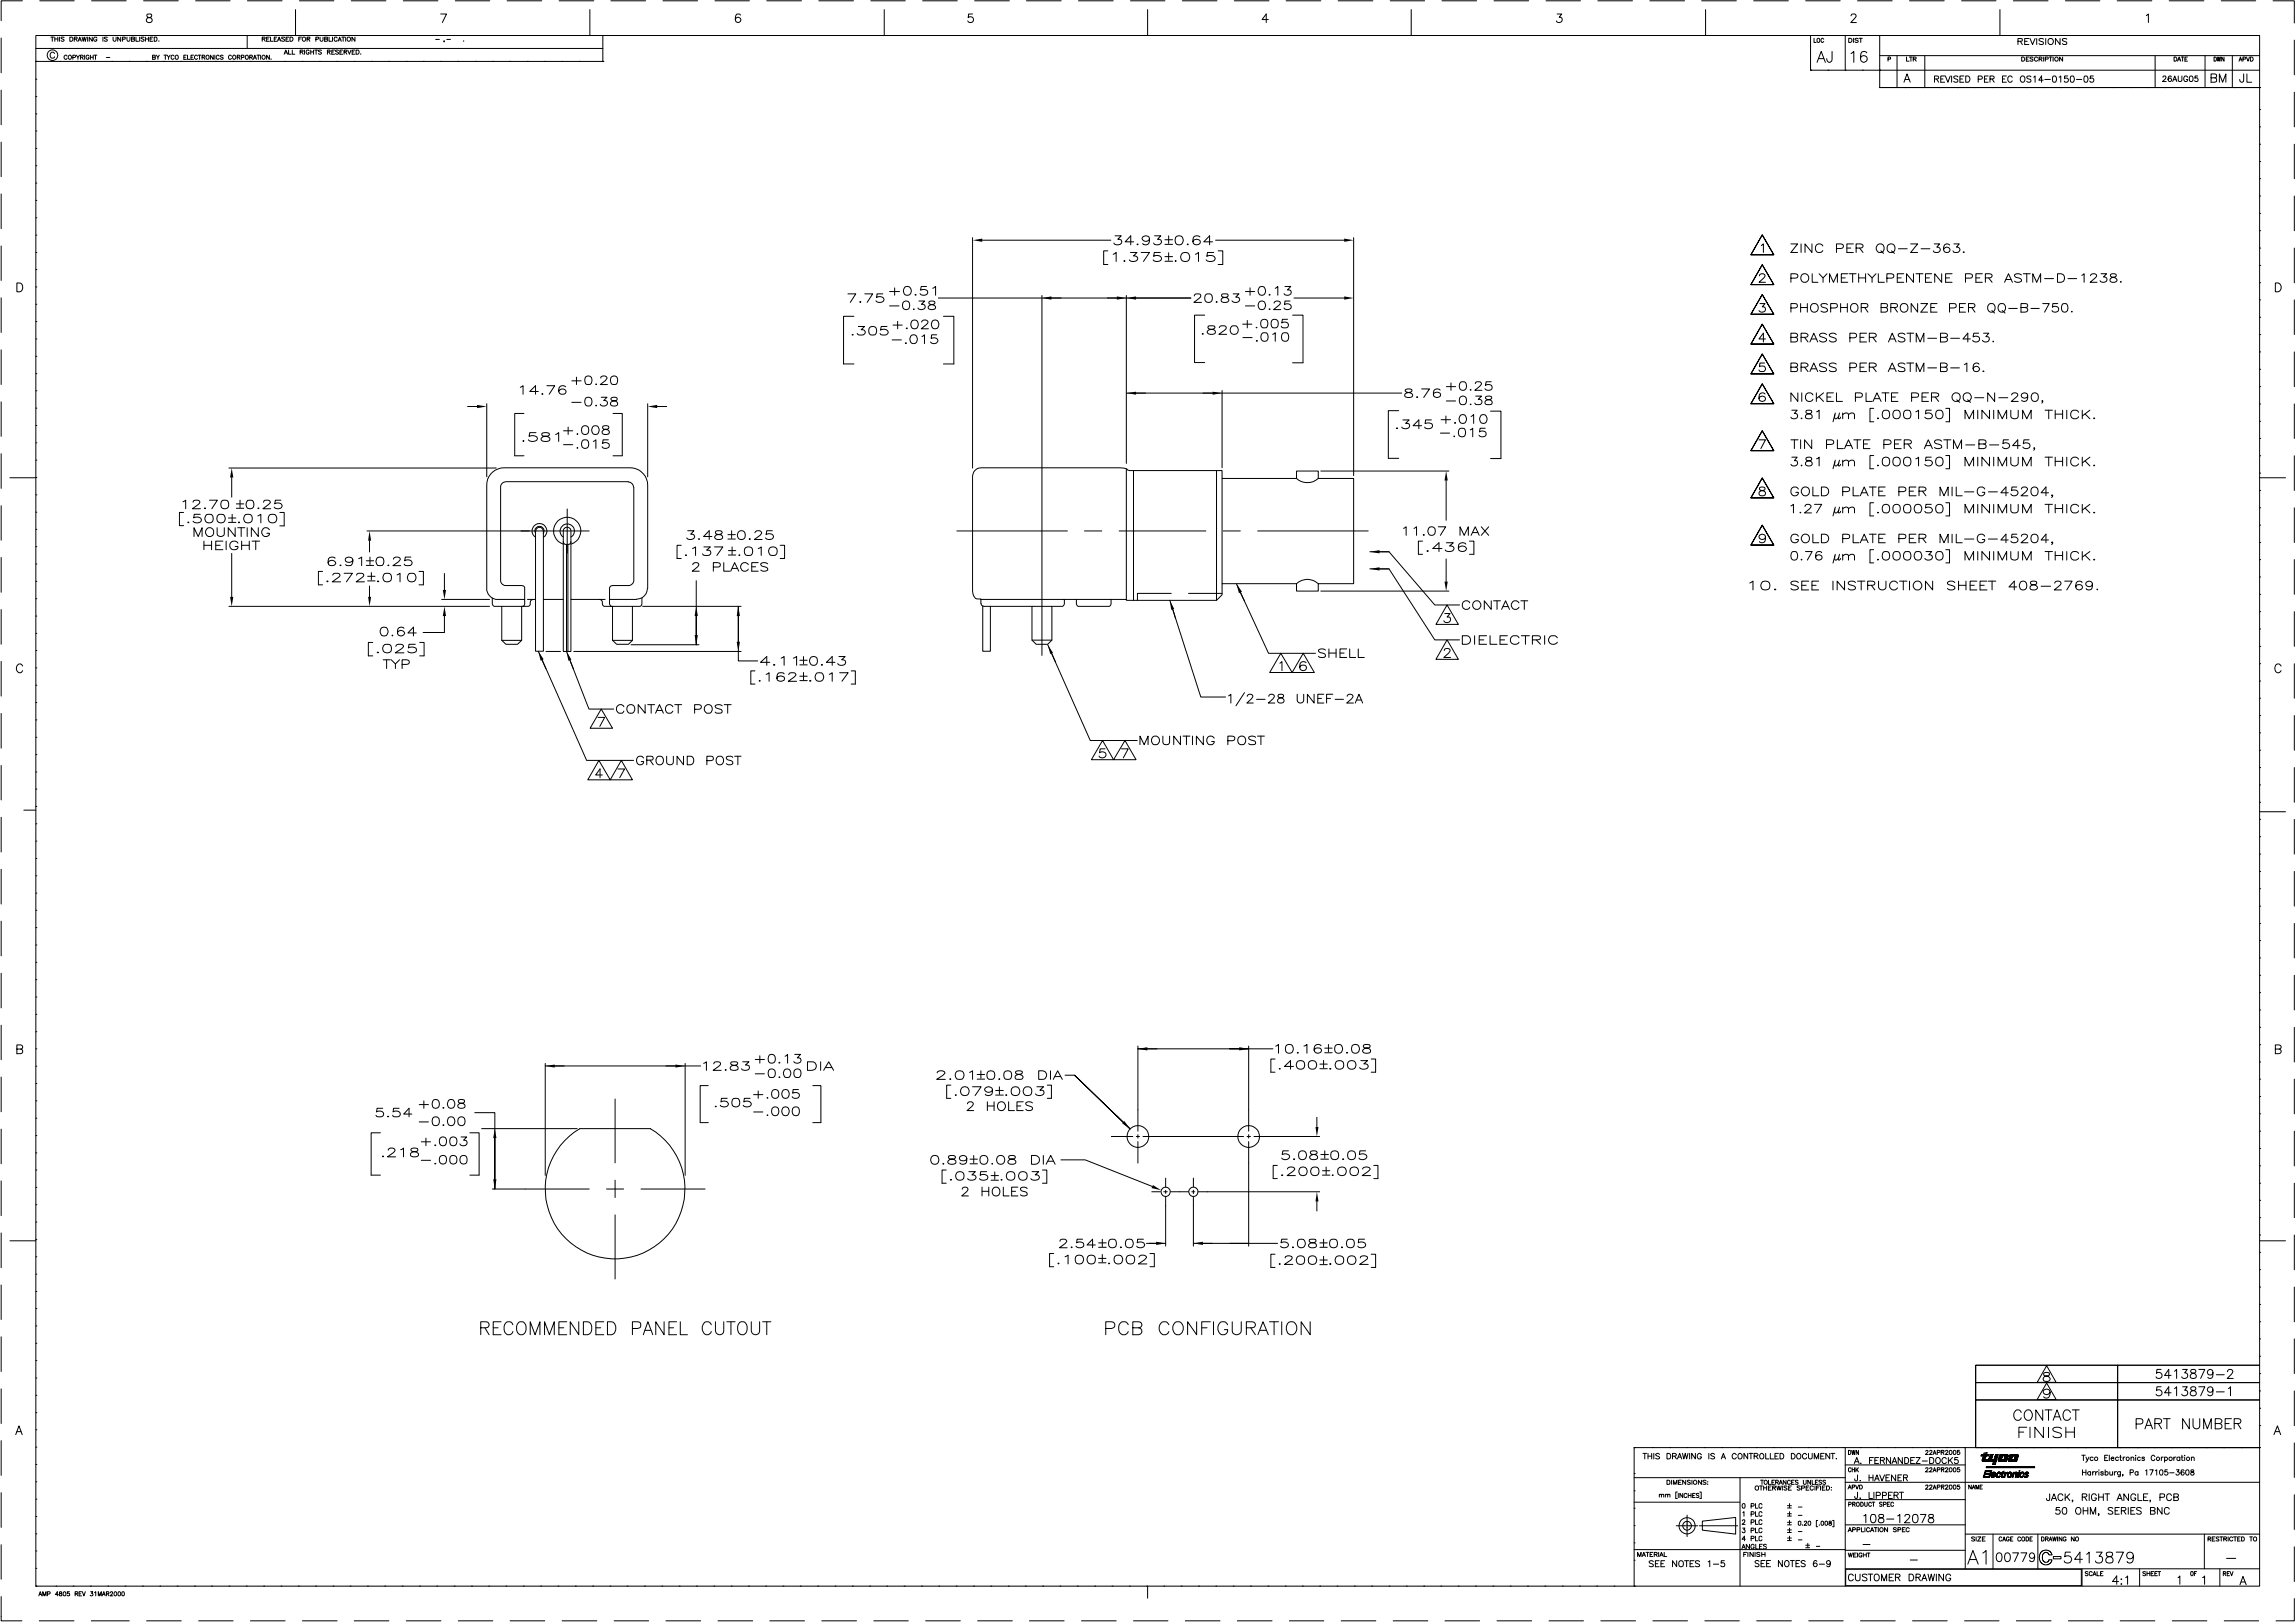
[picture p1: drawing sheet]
<svg xmlns="http://www.w3.org/2000/svg" width="840mm" height="594mm" viewBox="0 0 840 594" stroke-linecap="round" stroke-linejoin="round" font-family="sans-serif">
<g fill="none" stroke="#000" stroke-width=".37">
<path d="M.4 13.9v12.7M8.2 .3h-7.8v7.3M13.1 13h814.3v567.6h-814.3zM13.1 17.7h207.6M14.6 .3h12.6M18.6 13.6h1.1M19.1 13.6v1.5M20 19.6a.91 .91 0 0 0-1.3-.4 .91 .91 0 0 0-.3 1.2 .83 .83 0 0 0 .6 .9 .83 .83 0 0 0 1-.5M20.1 14.3h1.1M20.1 13.6v1.5M21.2 13.6v1.5M21.8 13.6v1.5"/>
<path d="M23.5 13.8h-1.1v.3l1.1 .5-.2 .4-.6 .1-.3-.2M25.6 13.6h.7a.88 .88 0 0 1-.1 1.5h-.6zM27.2 14.3h.7l.4-.5-.2-.2h-.9v1.5M27.8 14.3l.5 .8M28.6 15.1l.6-1.5 .6 1.5M28.8 14.6h.8M30.1 13.6l.4 1.5 .3-1.5 .4 1.5 .4-1.5M32.1 13.6v1.5M33.5 .3h12.7M33.8 13.6v1.5l-1.1-1.5v1.5M35.5 13.9l-.3-.3h-.6a.79 .79 0 0 0-.3 1 .79 .79 0 0 0 .9 .4l.3-.5h-.4M37.7 13.6v1.5"/>
<path d="M39.3 13.8h-1.1l.1 .3 1 .5-.2 .4-.9-.1M41.4 13.6v1l.5 .5 .5-.2 .1-1.3M44.2 13.6v1.5l-1.1-1.5v1.5M44.9 14.4l.9-.1v-.7h-.9v1.5M46.5 13.6v1l.4 .5 .6-.2 .1-1.3M48.2 14.3l.9-.1 .2-.4-.2-.2h-.9v1.5l1-.2v-.5l-.3-.1M49.8 13.6v1.5h.9M51.1 13.6v1.5M52.6 .3h12.7M52.7 13.8h-1.1l.1 .3 1 .5-.1 .4-.6 .1-.4-.2M53.3 14.3h1.1M53.3 13.6v1.5"/>
<path d="M53.9 5.2a.68 .68 0 0 0 .3 1.1 1.15 1.15 0 0 1 1.2 .4 1.15 1.15 0 0 1 .1 1.2 1.1 1.1 0 0 1-1.2 .3 1.1 1.1 0 0 1-.7-1 1.32 1.32 0 0 1 1.5-.9 .68 .68 0 0 0 .3-1.1zM54.4 13.6v1.5M54.9 14.3h.7M56 13.6h-1.1v1.5h1.1M56.5 13.6h.7a.88 .88 0 0 1 .2 1 .88 .88 0 0 1-.9 .5zM58.2 14.9h.1M71.6 .3h12.6M90.5 13v4.7M90.6 .3h12.7M96 14.3h.8l.3-.5-.2-.2h-.9v1.5M96.6 14.3l.5 .8M97.6 14.3h.7"/>
<path d="M98.6 13.6h-1v1.5h1M99.1 13.6v1.5h.9M100.4 14.3h.6M101.3 13.6h-.9v1.5h.9M101.6 15.1l.6-1.5 .7 1.5M101.9 14.6h.7M104.1 19.9l.5-1.6 .7 1.6M104.2 13.8h-1.1l.1 .3 1 .5-.1 .4-1-.1M104.3 19.3h.8M104.7 14.3h.6M105.7 18.3v1.6h.9M105.7 13.6h-1v1.5h1"/>
<path d="M106.2 13.6h.7a.85 .85 0 0 1 .4 .8 .85 .85 0 0 1-.6 .7h-.5zM107 18.3v1.6h.9M108.2 3.5v9.5M109.4 14.3h.6M109.6 .3h12.7M109.9 19l.9-.1 .2-.3-.2-.3h-.9v1.6M110.4 13.6h-1v1.5M110.5 19l.5 .9M111.5 18.3v1.6M112.4 14.3l1-.1 .1-.5-1.1-.1v1.5M112.9 14.3l.6 .8M113.2 18.7l-.2-.4h-.6a.82 .82 0 0 0-.3 1 .82 .82 0 0 0 .9 .5l.2-.5h-.3"/>
<path d="M113.8 18.3v1.6M113.8 19h1M114.8 18.3v1.6M115.2 18.3h1.1M115.7 14.4l.8-.1 .1-.6-.9-.1v1.5M115.7 18.3v1.6M117.2 13.6v1l.5 .5 .5-.2 .1-1.3M117.7 18.5h-1.1l.1 .3 1 .5-.2 .5-.9-.2M118.9 14.3l.9-.1 .2-.4-.2-.2h-.9v1.5l1-.2v-.5l-.4-.1M119.9 19l.9-.1v-.6h-.9v1.6M120.4 19l.5 .9M120.5 13.6v1.5h.9"/>
<path d="M121.5 19h.6M121.8 13.6v1.5M122.5 18.3h-1v1.6h1M123.4 13.9l-.1-.3h-.7a.82 .82 0 0 0-.2 1 .82 .82 0 0 0 .9 .4l.1-.3M123.8 15.1l.6-1.5 .6 1.5M124 18.5h-1.1v.3l1.1 .5-.2 .5-.9-.2M124 14.6h.8M124.5 19h.6M125.1 13.6h1.1M125.5 18.3h-1v1.6h1M125.6 13.6v1.5M126 19l.8-.1 .1-.5-.9-.1v1.6"/>
<path d="M126.5 19l.5 .9M126.6 13.6v1.5M127.3 18.3l.6 1.6 .6-1.6M128.6 .3h12.7M128.9 19h.6M130 13.6v1.5l-1.1-1.5v1.5M130 18.3h-1.1v1.6h1.1M130.4 18.3h.7a.88 .88 0 0 1-.1 1.6h-.6zM132.1 19.7h.1M147.7 .3h12.7M159.5 14.4h1.4M161.4 5.1h2.1l-1.5 3.2"/>
<path d="M162.6 15v.4M163.6 14.4h1.3M166.7 .3h12.6M169.8 14.9h.1M185.7 .3h12.7M204.7 .3h12.7M216 3.5v9.5M220.7 13h.1M220.7 13v9.5h-207.6M223.7 .3h12.7M229.4 13h.1M235.8 13h.1"/>
<path d="M242.1 13h.1M242.7 .3h12.7M248.5 13h.1M254.8 13h.1M261.2 13h.1M261.8 .3h12.6M267.5 13h.1M271.1 5.5l-.2-.3a1.16 1.16 0 0 0-1.5 .5 1.81 1.81 0 0 0 .8 2.6 1.01 1.01 0 0 0 1-1 1.01 1.01 0 0 0-.9-1.1 1.01 1.01 0 0 0-1.1 1M273.8 13h.1M280.2 13h.1M280.8 .3h12.7M286.5 13h.1"/>
<path d="M292.9 13h.1M299.2 13h.1M299.8 .3h12.7M305.6 13h.1M311.9 13h.1M318.3 13h.1M318.9 .3h12.6M323.8 3.5v9.5M324.5 13h.1M330.9 13h.1M337.2 13h.1M337.8 .3h12.7"/>
<path d="M343.6 13h.1M349.9 13h.1M356.1 5.1h-1.4l-.2 1.4a1.11 1.11 0 0 1 1.7 0 1.11 1.11 0 0 1-.3 1.6 1.11 1.11 0 0 1-1.6-.4M356.3 13h.1M356.9 .3h12.7M362.6 13h.1M368.9 13h.1M375.2 13h.1M375.8 .3h12.7M381.6 13h.1M387.9 13h.1M394.3 13h.1"/>
<path d="M394.9 .3h12.7M400.6 13h.1M407 13h.1M413.3 13h.1M413.9 .3h12.6M419.6 13h.1M420.2 3.5v9.5M426 13h.1M432.3 13h.1M432.9 .3h12.7M438.7 13h.1M445 13h.1"/>
<path d="M451.4 13h.1M452 .3h12.6M457.7 13h.1M464.1 13h.1M464.4 7.2h-2.3l1.5-2.1v3.2M470.3 13h.1M470.9 .3h12.7M476.7 13h.1M483 13h.1M489.4 13h.1M490 .3h12.7M495.7 13h.1"/>
<path d="M502.1 13h.1M508.4 13h.1M509 .3h12.6M514.8 13h.1M516.7 3.5v9.5M521 13h.1M527.4 13h.1M528 .3h12.7M533.7 13h.1M540.1 13h.1M546.4 13h.1M547 .3h12.7"/>
<path d="M552.8 13h.1M559.1 13h.1M565.5 13h.1M566.1 .3h12.6M570.1 5.1h1.7l-.9 1.2a.91 .91 0 0 1 1.1 1 1.13 1.13 0 0 1-.9 1 1.13 1.13 0 0 1-1.2-.6M571.8 13h.1M578.1 13h.1M584.5 13h.1M585 .3h12.7M590.8 13h.1M597.2 13h.1M603.5 13h.1"/>
<path d="M604.1 .3h12.7M609.9 13h.1M616.2 13h.1M622.5 13h.1M623.1 .3h12.7M624.5 3.5v9.5M628.8 13h.1M635.2 13h.1M641.5 13h.1M642.1 .3h12.7M647.9 13h.1M654.2 13h.1"/>
<path d="M661.2 .3h12.6M662.9 13h.1M662.9 13v12.7h25.4M664.2 14v1.5h.8M665.6 14.1a.69 .69 0 0 1 .7 .7 .69 .69 0 0 1-.7 .7l-.3-.3v-.8zM667.8 14.4a.53 .53 0 0 0-.7-.4 .53 .53 0 0 0-.4 .6v.3a.53 .53 0 0 0 .4 .6 .53 .53 0 0 0 .7-.3M670.8 18.8v3a1.16 1.16 0 0 1-1.2 1l-.5-.4-.2-.9M675.6 13v12.7M676.9 14h.6a.78 .78 0 0 1 .6 .8 .78 .78 0 0 1-.6 .7h-.6zM677.8 5.8l.3-.6 .9-.1 .4 .3 .2 .6-1.9 2.3h2M677.8 19.6l1-.8v4M678.7 14v1.5"/>
<path d="M680.1 .3h12.7M680.4 14.3l-1-.2-.1 .4 .9 .4 .2 .4-.4 .2-.8-.2M680.7 14h1.2M681.3 14v1.5M683.5 19.3a1.2 1.2 0 0 0-1.1-.5 1.2 1.2 0 0 0-1 .8 3 3 0 0 0 .3 3 1.23 1.23 0 0 0 1.9-.5 1.23 1.23 0 0 0-.8-1.7 1.23 1.23 0 0 0-1.6 1.1M688.3 13v19M699.2 .3h12.7M718.2 .3h12.6M732.3 3.5v9.5M737.2 .3h12.7M738.9 15.1l1.4-.1 .1-.7-1.5-.2v2.2M739.7 15.1l.8 1.2"/>
<path d="M741.3 15.1h1M742.9 14.1h-1.6v2.2h1.6M743.3 14.1l.9 2.2 .9-2.2M745.7 14.1v2.2M748.2 14.4l-.6-.3-1 .3 .1 .5 1.4 .6-.1 .7-.8 .1-.6-.3M749 14.1v2.2M754.3 14.1v2.2l-1.7-2.2v2.2M756.2 .3h12.7M756.7 14.4l-.5-.3-1.1 .3 .1 .5 1.5 .6-.1 .7-.9 .1-.6-.3M775.2 .3h12.7M785.9 5.7l.7-.6v3.2M794.3 .3h12.7"/>
<path d="M813.3 .3h12.6M832.3 .3h7.8v8.1M840.1 14.7v12.7M.4 33v12.7M13.1 22.5h.1M13.1 29h.1M13.1 35.3h.1M21.8 22.5h.1M24.6 20.5a.64 .64 0 0 0-1 0 .64 .64 0 0 0 0 .9 .64 .64 0 0 0 1 0M26.7 21h.8l.1-.6-.9-.2v1.5M27.9 20.2l.6 .8v.7M28.2 22.5h.1"/>
<path d="M29.1 20.2l-.6 .8M29.5 21l.8-.1 .1-.5-.9-.2v1.5M30 21l.5 .7M31 20.2v1.5M32.6 20.5a.63 .63 0 0 0-.9-.2 .63 .63 0 0 0-.2 .8 .57 .57 0 0 0 .4 .6 .57 .57 0 0 0 .7-.3v-.3h-.3M33.1 21h1M33.1 20.2v1.5M34.1 20.2v1.5M34.5 20.2h1M34.5 22.5h.1M35 20.2v1.5M38.9 21h1.3"/>
<path d="M40.9 22.5h.1M47.2 22.5h.1M53.5 22.5h.1M55.9 21l.9-.1v-.6l-.2-.1h-.7v1.5l.9-.1 .1-.4-.3-.2M57.2 20.2l.6 .8v.7M58.3 20.2l-.5 .8M59.9 22.5h.1M60 20.2h1M60.5 20.2v1.5M61.2 20.2l.5 .8v.7M62.3 20.2l-.6 .8M63.8 20.5a.63 .63 0 0 0-.9-.2 .63 .63 0 0 0-.2 .8 .57 .57 0 0 0 .4 .6 .57 .57 0 0 0 .7-.3"/>
<path d="M64.4 20.3a.67 .67 0 0 1 .9 .8 .67 .67 0 0 1-1.1 .3v-.9zM66.2 22.5h.1M67.3 21h.6M68.2 20.2h-.9v1.5h.9M68.7 20.2v1.5h.9M69.9 21h.6M70.9 20.2h-1v1.5h1M72.3 20.5a.64 .64 0 0 0-.9 0 .64 .64 0 0 0 0 .9 .64 .64 0 0 0 .9 0M72.6 22.5h.1M72.6 20.2h1M73.1 20.2v1.5M74 21l.8-.1 .1-.5-.9-.2v1.5"/>
<path d="M74.5 21l.5 .7M75.7 20.3l.4-.1 .4 .3v.9a.63 .63 0 0 1-.8 .3 .63 .63 0 0 1-.3-.9zM78.1 20.2v1.5l-1.1-1.5v1.5M78.7 20.2v1.5M78.9 22.5h.1M80.3 20.5a.64 .64 0 0 0-1 0 .64 .64 0 0 0 0 .9 .64 .64 0 0 0 1 0M81.7 20.4l-.3-.2-.5 .1-.1 .4 .7 .3 .2 .5-.3 .2-.7-.2M84.8 20.5a.63 .63 0 0 0-.9-.2 .63 .63 0 0 0-.2 .8 .57 .57 0 0 0 .4 .6 .57 .57 0 0 0 .7-.3M85.3 22.5h.1M86.9 21l.8-.1 .1-.5-.9-.2v1.5M87.4 21l.5 .7M88.4 21h.8l.1-.6-.9-.2v1.5"/>
<path d="M90.1 20.3a.67 .67 0 0 1 .9 .8 .67 .67 0 0 1-1.2 .3v-.9zM91.4 21l.9-.1 .1-.5-1-.2v1.5M91.6 22.5h.1M91.9 21l.6 .7M92.8 21.7l.5-1.5 .6 1.5M93 21.2h.7M94.1 20.2h1M94.6 20.2v1.5M95.4 20.2v1.5M98 22.5h.1M98.6 20.2v1.5l-1-1.5v1.5M99.2 21.5h.1"/>
<path d="M104.2 22.5h.1M110.6 22.5h.1M116.9 22.5h.1M123.3 22.5h.1M129.6 22.5h.1M136 22.5h.1M142.3 22.5h.1M148.7 22.5h.1M154.9 22.5h.1M161.3 22.5h.1M167.6 22.5h.1M174 22.5h.1"/>
<path d="M180.3 22.5h.1M186.7 22.5h.1M193 22.5h.1M199.4 22.5h.1M205.7 22.5h.1M212 22.5h.1M220.7 22.5h.1M662.9 25.7h.1M665.3 22.8l1.5-4 1.6 4M665.9 21.5h1.9M669.3 25.7h.1M675.6 25.7h.1"/>
<path d="M681.9 25.7h.1M688.3 25.7h.1M688.3 32h.1M688.3 32h139.1M688.3 20.4h139.1M688.3 25.7h139.1M691.3 21.6h.8l.1-.6-.9-.1v1.5M694.6 20.4v11.6M697.1 30.1l1.1-3 1.2 3M697.6 32h.1M697.6 29.1h1.4M698.1 20.9v1.5h.9"/>
<path d="M699.1 20.9h1.1M699.7 20.9v1.5M700.5 21.6l1-.1 .1-.3-.4-.3h-.7v1.5M701 21.6l.6 .8M703.9 32h.1M704.8 20.4v11.6M708.3 28.9l1.3-.1 .2-.7-1.5-.3v2.3M709.1 28.9l.7 1.2M710.3 32h.1M710.6 28.9h.9M712 27.8h-1.4v2.3h1.4M712.3 27.8l.9 2.3 .9-2.3"/>
<path d="M714.6 27.8v2.3M716.6 32h.1M716.9 28.2l-.5-.4-1.1 .4 .3 .5 1.1 .4v.9l-.8 .1-.6-.3M717.6 28.9h1M719.1 27.8h-1.5v2.3h1.5M719.8 27.8h.7a1.22 1.22 0 0 1 .8 1.2 1.22 1.22 0 0 1-.8 1.1h-.7zM723 32h.1M724.3 29l1.3-.1 .2-.7-.2-.3-1.3-.1v2.3M726.6 28.9h.9M728 27.8h-1.4v2.3h1.4M728.6 28.9l1.3-.1 .2-.7-1.5-.3v2.3M729.3 32h.1"/>
<path d="M729.4 28.9l.8 1.2M733.2 28.9h.9M734.6 27.8h-1.4v2.3h1.4M735.7 32h.1M736.8 28.3a.84 .84 0 0 0-1-.5 .84 .84 0 0 0-.6 .9v.6a.84 .84 0 0 0 .6 .8 .84 .84 0 0 0 1-.5M740.2 27.9l.2-.1a1.11 1.11 0 0 1 1.1 1.3 1.11 1.11 0 0 1-1.3 .9l-.5-.7 .1-1zM740.2 20.9h.6a.81 .81 0 0 1 .6 .7 .81 .81 0 0 1-.6 .8h-.6zM741.9 32h.1M741.9 21.6h.6M742.9 20.9h-1v1.5h1M743.6 28.2l-.5-.4-1 .4 .4 .6 1 .3v.9l-.8 .1-.6-.3M744.4 21.1l-.4-.2-.7 .2 .2 .4 .8 .3-.1 .5-.9-.2"/>
<path d="M744.6 28.2l.5-.4v2.3M746.1 21.2a.68 .68 0 0 0-1-.1 .68 .68 0 0 0 0 1 .68 .68 0 0 0 1 0M746.6 21.6h.8l.3-.4-.3-.3h-.8v1.5M747.2 21.6l.5 .8M748.1 29.3h-1.6l1-1.5v2.3M748.3 32h.1M748.3 20.9v1.5M748.7 29.1h2M748.9 21.6h.9l.2-.4-.4-.3h-.7v1.5M750.3 20.9h1.1M750.8 20.9v1.5M751.8 27.9h.9l.2 .3 .1 .9-.3 .9h-.9l-.2-.3z"/>
<path d="M751.8 20.9v1.5M754 28.2l.5-.4v2.3M754.6 32h.1M755.2 20.9v1.5l-1.1-1.5v1.5M757.1 27.8h-1.1l-.1 1a.81 .81 0 0 1 1.2 0 .81 .81 0 0 1-.1 1.2 .81 .81 0 0 1-1.2-.3M758.3 27.9h.9l.2 .3 .1 .9-.3 .9h-.9l-.2-.3zM760.3 29.1h2M761 32h.1M763.3 27.9h.9a1.18 1.18 0 0 1 .4 1.4 1.18 1.18 0 0 1-1.3 .7l-.3-.9zM766.5 27.8h-1.1l-.1 1a.79 .79 0 0 1 1.2 .1 .79 .79 0 0 1-.2 1.2 .79 .79 0 0 1-1.2-.4M767.3 32h.1M773.7 32h.1"/>
<path d="M780 32h.1M786.4 32h.1M789.1 20.4v11.6M792 28.3l.3-.5 .6 .1 .2 .3-.3 .7-1 .9h1.4M792.6 32h.1M795 28.2l-.1-.3a.94 .94 0 0 0-1.1 .9 .94 .94 0 0 0 1.1 1 .66 .66 0 0 0-.1-1.2 .66 .66 0 0 0-1 .6M795.5 29.8l.8-2 .8 2M795.8 29.2h1M796 20.9h.5a.81 .81 0 0 1 .6 .7 .81 .81 0 0 1-.6 .8h-.5zM797.3 22.4l.6-1.5 .6 1.5M797.6 27.8v1.8l.6 .2 .6-.2 .1-1.8M797.6 21.9h.6"/>
<path d="M798.7 20.9h1M799 32h.1M799.2 20.9v1.5M800 21.6h.6M800.9 20.9h-.9v1.5h.9M801 28.3a.74 .74 0 0 0-.8-.5 .74 .74 0 0 0-.6 .8v.5a.72 .72 0 0 0 .7 .8 .72 .72 0 0 0 .7-.8h-.5M801.9 27.9a.95 .95 0 0 1 1.1 .9 .95 .95 0 0 1-1.1 1l-.3-.8zM804.7 27.8h-1v.9a.69 .69 0 0 1 1 0 .69 .69 0 0 1-.1 1 .69 .69 0 0 1-1-.2M805.3 32h.1M807.4 20.4v11.6M809.6 28.5l1.9-.3v-.9l-1.9-.2v3l1.9-.3v-1l-.6-.3M810.7 20.9l.8 .3v.9l-.4 .3h-.4z"/>
<path d="M811.7 32h.1M811.9 20.9l.2 1.5 .4-1.5 .3 1.5 .3-1.5M812.6 30.1v-3l1.2 3 1.2-3v3M814.3 20.9v1.5l-.8-1.5v1.5M817.4 20.4v11.6M818.1 32h.1M819.8 22.4l.5-1.5 .6 1.5M820 21.9h.7M821.3 21.6h.8l.1-.6-.9-.1v1.5M821.5 27.1l-.1 2.7-.7 .3-.4-.3-.2-.7M822.5 20.9l.6 1.5 .5-1.5M822.7 27.1v3h1.8"/>
<path d="M824 20.9h.5a.81 .81 0 0 1 .5 .7 .81 .81 0 0 1-.5 .8h-.5zM827.4 32h.1M840.1 33.7v12.7M.4 52v12.6M13.1 41.7h.1M13.1 48h.1M13.1 54.3h.1M827.4 59.1h.1M827.4 52.8h.1M827.4 46.4h.1M827.4 40.1h.1M840.1 52.8v12.6"/>
<path d="M.4 71v12.7M13.1 60.7h.1M13.1 67h.1M13.1 73.4h.1M13.1 79.7h.1M827.4 78.1h.1M827.4 71.8h.1M827.4 65.4h.1M840.1 71.8v12.7M.4 90v12.7M13.1 86.1h.1M13.1 92.4h.1"/>
<path d="M13.1 98.7h.1M356.1 87v84.3M359.7 87.9h47M405.6 91.8h-1.5v5h1.5M407.6 93.1l1.1-.7v3.3M408.3 86.3h2.2l-1.2 1.3a1.09 1.09 0 0 1 1.4 1.1 1.68 1.68 0 0 1-2.9 .2M411.5 95.5h.4zM413.9 92.4h2.4l-1.3 1.3a1.06 1.06 0 0 1 1.3 .3 1.06 1.06 0 0 1 0 1.3 2.03 2.03 0 0 1-2.8-.2M415.1 88.5h-3.1l2-2.2v3.3M416.3 89.5h.4zM417.8 92.4h3.1l-2.2 3.3M420.9 87.4a1.41 1.41 0 0 1-1.4 1 1.41 1.41 0 0 1-1.3-1.2 1.43 1.43 0 0 1 1.8-.8 1.43 1.43 0 0 1 .9 1.8l-.2 .7a1.39 1.39 0 0 1-2.3 .2"/>
<path d="M422.7 86.3h2.3l-1.2 1.3a1.09 1.09 0 0 1 1.5 1.1 1.68 1.68 0 0 1-2.9 .2M424.9 92.4h-2.2l-.3 1.5 .3-.2a1.67 1.67 0 0 1 2.6 1.1 1.9 1.9 0 0 1-3.1 .3M426.5 87.8h2.8M426.5 89.5h2.8M426.5 93.9h2.8M426.5 95.6h2.8M427.9 86.3v2.8M427.9 92.5v2.8M430.4 95.4l.3 .1-.3 .2zM434.7 89.5h.4zM437.7 93.1l1.1-.7v3.3M439.3 86.7a1.58 1.58 0 0 0-2-.1 1.58 1.58 0 0 0-.5 1.9 1.3 1.3 0 0 0 1.5 1.1 1.3 1.3 0 0 0 1-1.6 1.59 1.59 0 0 0-2.5 .5"/>
<path d="M444 88.5h-3.2l2.1-2.2v3.3M444.4 92.4h-2.3l-.2 1.5a1.99 1.99 0 0 1 3 .9 2.15 2.15 0 0 1-3.3 .3M445.1 87.9h47.1M446 91.8h1.7v5h-1.7M495.6 87v87.1M644.9 89.9l.8-.6v3.1M645.2 96.9l4.3 7.3h-8.4l4.1-7.3 4.3 7.3h-8.4zM645.2 86l4.3 7.3h-8.4l4.1-7.3 4.3 7.3h-8.4zM655.7 89.3h2.5l-2.5 3.1h2.5M659.5 89.3v3.1M663.4 89.3v3.1l-2.5-3.1v3.1M667.4 90a1.51 1.51 0 0 0-2.2-.2 1.51 1.51 0 0 0 0 2.2 1.51 1.51 0 0 0 2.2-.3"/>
<path d="M672.4 91h1.6l.8-.4a.77 .77 0 0 0-.2-1.1l-2.2-.2v3.1M676.2 90.8h1.5M678.6 89.3h-2.4v3.1h2.4M679.6 90.8l2.2-.2 .4-.7-1-.6h-1.6v3.1M680.9 90.8l1.3 1.6M688.7 91.8l1 1M692.6 91.8l1.1 1M695.1 91.1h3.2M699.6 89.3h2.5l-2.5 3.1h2.5M703.4 91.1h3.2M708.2 89.3h2l-1 1.2a1 1 0 0 1 1.3 .8 1 1 0 0 1-1.2 1.1l-1.1-.1-.3-.5M713.8 89.7a1.18 1.18 0 0 0-1.9 .2 1.5 1.5 0 0 0-.2 1.9 1.5 1.5 0 0 0 1.8 .5 .95 .95 0 0 0 0-1.7 1.26 1.26 0 0 0-1.9 .8"/>
<path d="M715.4 89.3h2l-1 1.2a1 1 0 0 1 1.2 .8 1 1 0 0 1-1.1 1.1l-1.1-.1-.3-.5M718.8 92.3h.4zM827.4 97.2h.1M827.4 90.8h.1M827.4 84.5h.1M840.1 90.8v12.7M.4 109v12.7M6.2 103.6h1.1a1.75 1.75 0 0 1 1 1.6 1.75 1.75 0 0 1-1 1.6h-1.1zM13.1 105h.1M13.1 111.4h.1M13.1 117.7h.1M310.5 107.6h2.9l-2.1 3.1"/>
<path d="M312.7 115.8h-3.8v17.4h3.8M314.3 119.5h2.3l-1.3 1.2a1.19 1.19 0 0 1 1.5 .8 1.71 1.71 0 0 1-2.9 .5M314.8 110.5h.4zM316.7 107.6h2.8l-2 3.1M323.3 107.6h-2.2l-.1 1.3 .1-.1a1.64 1.64 0 0 1 2.6 1 1.81 1.81 0 0 1-3 .3M324.8 119.5h-2.1l-.3 1.4a1.75 1.75 0 0 1 2.8 .9 1.86 1.86 0 0 1-3 .2M325.7 106.7h3.7M325.7 112h3.5M327 119h3.4M327.6 105.4v2.7M328.7 117.6v2.8M330.6 110.8a1.38 1.38 0 0 1 1.8-.5 1.38 1.38 0 0 1 .7 1.7l-.2 .7a1.38 1.38 0 0 1-1.7 .5 1.38 1.38 0 0 1-.7-1.7z"/>
<path d="M334.4 113.2h.4zM335 107.9h.4zM336.5 110.2h2.1l-1.2 1.2h.6a.99 .99 0 0 1 .8 1.1 .99 .99 0 0 1-1.2 .8 1.19 1.19 0 0 1-1.5-.6M337.5 117.9l.1-.4a1.35 1.35 0 0 1 2.2 .2l-.2 .7-2.3 2h2.6M339.3 104.9h-2l-.2 1.3 .2-.1a1.37 1.37 0 0 1 1.7-.1 1.37 1.37 0 0 1 .5 1.6 1.77 1.77 0 0 1-2.6-.1M340.3 110.4l-.2 .6 .5 .4a1.66 1.66 0 0 1 2 1.3 1.52 1.52 0 0 1-1.5 .7 1.52 1.52 0 0 1-1.2-1.1 2.67 2.67 0 0 1 2.2-1.1l.2-.6a1.72 1.72 0 0 0-2-.2zM341.5 105.5l1.1-.6v3.2M343.6 109.1h92.4M345.4 115.8h3.8v17.4h-3.8M381.5 108.2v131.7M412.4 108.2v61.4M437.3 108.3a1.33 1.33 0 0 1 1.1-.8 1.33 1.33 0 0 1 1.3 .7l-.2 .6-2.4 1.9h2.8"/>
<path d="M441.1 115.4h-3.7v17.3h3.7M442.5 119.3l-.2 .6a2.18 2.18 0 0 0 2.1 .8l.6 .6v.5a2.02 2.02 0 0 1-3 0 1.15 1.15 0 0 1 1.3-1.2l1.3-.3 .2-.6a2.41 2.41 0 0 0-2.3-.4zM445.3 110.5h.4zM446.4 119.9a1.5 1.5 0 0 1 2.6-.1l-.6 1.1-2.1 1.5h2.9M447.5 107.7l-.2 .6 .6 .5a1.78 1.78 0 0 1 2 .9 1.45 1.45 0 0 1-1.4 1.1 1.45 1.45 0 0 1-1.4-1.1 1.74 1.74 0 0 1 2-.9l.4-.2 .2-.6a2.08 2.08 0 0 0-2.2-.3zM451.5 107.6h2.1l-1.1 1.2a1.09 1.09 0 0 1 1.4 1 1.65 1.65 0 0 1-2.8 .3M455 118.7h3.4M456 106.7h3.4M456 112h3.4M456.7 117.3v2.7M457.7 105.4v2.7M460.1 119.8v.2z"/>
<path d="M461.8 117.5a1.38 1.38 0 0 1 1.7-.5 1.38 1.38 0 0 1 .7 1.7l-.1 .7a1.38 1.38 0 0 1-1.8 .5 1.38 1.38 0 0 1-.7-1.7zM464.6 107.9h.5zM464.6 113.2h.5zM465.9 117.1a1.42 1.42 0 0 1 1.6 0 1.42 1.42 0 0 1 .5 1.6l-.1 .7a1.38 1.38 0 0 1-1.8 .5 1.38 1.38 0 0 1-.7-1.7zM466.5 111l.8-.8 1.3 .2v1l-2.3 1.9h2.7M466.9 105.5l1-.6v3.2M470.5 104.9h2.1l-1.2 1.2 1 .1a1.13 1.13 0 0 1 .2 1.5 1.13 1.13 0 0 1-1.5 .4l-.9-.6M471.4 116.9h-1.8l-.3 1.3a1.3 1.3 0 0 1 1.9-.2 1.3 1.3 0 0 1 .1 1.9l-.6 .1a1.14 1.14 0 0 1-1.6-.6M472.4 110.2h-1.9l-.2 1.3a1.35 1.35 0 0 1 1.7-.2 1.35 1.35 0 0 1 .6 1.6 1.66 1.66 0 0 1-2.4-.2M473.3 115.4h3.8v17.4h-3.8M473.8 109.1h18.4M644.2 101l.2-.5 .5-.3h.7l.7 .6-.5 1-1.7 1.5h2.3"/>
<path d="M644.4 111.1h1.9l-1.1 1.2a.99 .99 0 0 1 1.2 .9 .99 .99 0 0 1-1 1.1 1.11 1.11 0 0 1-1.3-.6M645.2 107.8l4.3 7.2h-8.4l4.1-7.2 4.3 7.2h-8.4zM645.2 118.7l4.3 7.2h-8.4l4.1-7.2 4.3 7.2h-8.4zM655.7 101.8l2.2-.1a.74 .74 0 0 0 .4-.6 .74 .74 0 0 0-.4-.7l-2.2-.2v3.1M655.7 112.7l2.1-.1a.79 .79 0 0 0 0-1.4l-2.1-.1v3.2M659.3 111.1v3.2M659.3 112.6h2.5M661.8 111.1v3.2M663.5 100.2v3.1h2.1M663.6 111.2a1.55 1.55 0 0 1 2.2 1.6 1.55 1.55 0 0 1-2.5 1 1.9 1.9 0 0 1 .3-2.6zM666.1 100.2l1.4 1.5v1.6M669 100.2l-1.5 1.5"/>
<path d="M669.1 111.5a1.47 1.47 0 0 0-2.4 .3l.4 .5 1.7 .6 .3 .9a1.77 1.77 0 0 1-2.4 0M669.9 103.3v-3.1l1.4 3.1 1.5-3.1v3.1M670.3 112.7l2.1-.1a.79 .79 0 0 0 0-1.4l-2.1-.1v3.2M673.9 112.6h2.5M673.9 111.1v3.2M674.2 101.7h1.4M676.4 111.1v3.2M676.6 100.2h-2.4v3.1h2.4M677.1 100.2h2.5M678.3 111.2a1.52 1.52 0 0 1 2.1 1.6 1.52 1.52 0 0 1-2.5 1 1.9 1.9 0 0 1 .4-2.6zM678.3 100.2v3.1M680.5 101.7h2.6"/>
<path d="M680.5 100.2v3.1M681.5 112.6l2.1-.1 .3-.8-.3-.5-2.1-.1v3.2M682.8 112.6l1.1 1.7M683.1 100.2v3.1M683.9 100.2l1.6 1.5v1.6M686.9 100.2l-1.4 1.5M687.7 100.2v3.1h2.2M688.8 112.6l2-.1 .3-.8-.3-.5-2-.1v3.2h1.5l.7-.4 .1-.7-.8-.6M690.9 101.8l2.1-.1a.74 .74 0 0 0 .4-.6 .74 .74 0 0 0-.4-.7l-2.1-.2v3.1M692.3 112.6l2.1-.1 .4-.8-.4-.5-2.1-.1v3.2M693.6 112.6l1.2 1.7M694.7 101.7h1.4"/>
<path d="M696.5 111.2a1.55 1.55 0 0 1 2.1 1.6 1.55 1.55 0 0 1-2.5 1 1.9 1.9 0 0 1 .4-2.6zM697.1 100.2h-2.4v3.1h2.4M700.6 100.2v3.1l-2.5-3.1v3.1M701.5 100.2h2.6M702.1 111.1v3.2l-2.3-3.2v3.2M702.8 100.2v3.1M703.3 111.1h2.5l-2.5 3.2h2.5M705 101.7h1.5M707 112.6h1.3M707.3 100.2h-2.3v3.1h2.3M709.3 111.1h-2.3v3.2h2.3M710.9 100.2v3.1l-2.5-3.1v3.1"/>
<path d="M712.4 101.7h1.4M713.8 112.7l2.1-.1a.79 .79 0 0 0 0-1.4l-2.1-.1v3.2M714.8 100.2h-2.4v3.1h2.4M717.5 112.6h1.3M719.7 101.8l2.3-.2a.77 .77 0 0 0-.1-1.2l-2.2-.2v3.1M719.7 111.1h-2.2v3.2h2.2M720.8 112.6l2-.1 .3-.8-.3-.5-2-.1v3.2M721.9 112.6l1.2 1.7M723.5 101.7h1.4M725.8 100.2h-2.3v3.1h2.3M726.9 101.7l2.2-.1 .3-.8-.8-.6h-1.7v3.1M728.1 101.7l1.3 1.6"/>
<path d="M728.5 111.2a1.52 1.52 0 0 1 2.1 1.6 1.52 1.52 0 0 1-2.5 1 1.9 1.9 0 0 1 .4-2.6zM729.3 113.7l1 .9M731.9 111.5a1.48 1.48 0 0 1 2.1 .2 1.48 1.48 0 0 1 0 2 1.48 1.48 0 0 1-2.1 .1 1.93 1.93 0 0 1 0-2.3zM733.1 113.7l1 .9M734 103.3l1.4-3.1 1.5 3.1M734.5 102.3h1.8M735.5 112.9h3.1M740 112.6l2.1-.1 .3-.8-.3-.5-2.1-.1v3.2h1.5l.8-.4 .1-.7-.9-.6M740.2 100.6a1.54 1.54 0 0 0-2.6 .4l.7 .6 1.1 .2a.9 .9 0 0 1 .8 1.1 2.01 2.01 0 0 1-2.6 0M740.8 100.2h2.6M742.1 100.2v3.1M743.6 112.9h3.1"/>
<path d="M744.3 103.3v-3.1l1.4 3.1 1.5-3.1v3.1M747.9 111.1h2.4l-1.7 3.2M748.6 102h3.3M753.4 100.2h1.2a1.59 1.59 0 0 1 1.3 1.6 1.59 1.59 0 0 1-1.3 1.5h-1.2zM753.4 111.1h-1.7l-.2 1.4a1.2 1.2 0 0 1 1.8-.2 1.2 1.2 0 0 1 0 1.8 1.44 1.44 0 0 1-2-.4M755.3 111.2a1.32 1.32 0 0 1 1.9 1.3 1.36 1.36 0 0 1-1.4 1.8 1.92 1.92 0 0 1-.5-3.1zM757.2 102h3.2M758.6 113.9v.4zM762.3 100.8l.8-.6v3.1M765.5 101a1.19 1.19 0 0 1 1-.9 1.19 1.19 0 0 1 1.2 .7l-.2 .6-2.2 1.9h2.5M769.3 100.2h2l-1.1 1.2a1 1 0 0 1 1.3 .9 1 1 0 0 1-1.1 1 1.15 1.15 0 0 1-1.5-.6M772.9 100.4l-.1 .6 .5 .4a1.64 1.64 0 0 1 1.8 1.3 1.6 1.6 0 0 1-2.5 0 1.01 1.01 0 0 1 1-1.1l1.1-.4 .2-.6a1.54 1.54 0 0 0-2-.2z"/>
<path d="M776.4 103.2h.3zM827.4 116.1h.1M827.4 109.8h.1M827.4 103.5h.1M833.1 103.6h1a1.7 1.7 0 0 1 1.2 1.6 1.7 1.7 0 0 1-1.2 1.6h-1zM840.1 109.8v12.7M.4 128.1v12.7M13.1 124.1h.1M13.1 130.4h.1M13.1 136.8h.1M209.4 139.4h3.4M211.1 138v2.8"/>
<path d="M214.6 137.8a1.42 1.42 0 0 1 1.6 .1 1.42 1.42 0 0 1 .5 1.5l-.1 .8a1.38 1.38 0 0 1-1.8 .4 1.38 1.38 0 0 1-.7-1.6zM220 138.4l.1-.5 .6-.3h.8l.7 .6-.5 1.1-1.9 1.5h2.6M224.1 137.8a1.34 1.34 0 0 1 2 1.2 1.37 1.37 0 0 1-1.4 1.8 1.58 1.58 0 0 1-1-2.6zM312.2 122.4l.2 .2h-.4zM326.6 124.4h3.4M331.5 125.6h.4zM331.8 120.2h.4zM337.6 123.1l.9-.5v3.2M343 122.6h-1.9l-.1 1.3 .1-.1a1.45 1.45 0 0 1 2.3 1 1.59 1.59 0 0 1-2.7 .4M440.2 122.2h.4zM455.1 123.6h3.4M460 124.8h.4z"/>
<path d="M462.3 121.9a1.44 1.44 0 0 1 2 1.2 1.37 1.37 0 0 1-1.4 1.8 1.78 1.78 0 0 1-.6-3zM466 122.4l.9-.6v3.1M469.8 121.9a1.44 1.44 0 0 1 2 1.2 1.37 1.37 0 0 1-1.4 1.8 1.78 1.78 0 0 1-.6-3zM534.9 139.8a1.6 1.6 0 0 1 2.1 1 1.6 1.6 0 0 1-1.1 2.1h-.5a1.82 1.82 0 0 1-.5-3.1zM546 139.7h-1.8l-.3 1.4a1.27 1.27 0 0 1 1.8-.3 1.27 1.27 0 0 1 .1 1.9 1.66 1.66 0 0 1-2.1-.4M645.2 129.6l4.3 7.3h-8.4l4.1-7.3 4.3 7.3h-8.4zM646.1 132.9h-1.7l-.2 1.3a1.2 1.2 0 0 1 1.8 0 1.2 1.2 0 0 1-.1 1.7l-.5 .1a.94 .94 0 0 1-1.3-.6M646.4 124.1h-2.3l1.6-2.1v3.2M655.7 123.5l2.2-.2 .3-.7-.8-.6h-1.7v3.2h1.7l.6-.4 .2-.7-.8-.6M655.7 134.4l2.2-.2 .3-.4-.3-.7-2.2-.2v3.1l2.3-.2a.77 .77 0 0 0-.1-1.2l-.5-.2M659.5 123.5l2.1-.2 .4-.7-.9-.6h-1.6v3.2M659.5 134.4l2.1-.2 .4-.7-.9-.6h-1.6v3.1"/>
<path d="M660.7 123.5l1.3 1.7M660.7 134.4l1.3 1.6M662.7 125.2l1.4-3.2 1.5 3.2M662.7 136l1.4-3.1 1.5 3.1M663.2 124.1h1.8M663.2 135h1.8M668.8 122.5a1.52 1.52 0 0 0-2.6 .2l.4 .5 1.4 .5a.79 .79 0 0 1 .8 1 1.76 1.76 0 0 1-2.6 0M668.8 133.3a2.01 2.01 0 0 0-2.6 0v.3a2.16 2.16 0 0 0 2.2 1.1l.4 .9a2.01 2.01 0 0 1-2.6 0M672.3 122.5a1.53 1.53 0 0 0-2.5 .2l.8 .6a1.9 1.9 0 0 1 1.7 .9v.5a1.77 1.77 0 0 1-2.5 0M672.3 133.3a2.02 2.02 0 0 0-2.5 0 .76 .76 0 0 0 .8 .9l1 .4a.79 .79 0 0 1 .7 1l-.3 .3a2.36 2.36 0 0 1-2.2-.3M677.3 123.7l2.1-.2 .4-.9-.9-.6h-1.6v3.2M677.3 134.6l2.1-.2 .4-.9-.9-.6h-1.6v3.1"/>
<path d="M681.1 123.5h1.4M681.1 134.4h1.4M683.4 122h-2.3v3.2h2.3M683.4 132.9h-2.3v3.1h2.3M684.4 123.5l2.4-.3a.7 .7 0 0 0-.2-1.1l-2.2-.1v3.2M684.4 134.4l2.2-.2a.62 .62 0 0 0 .4-.6 .62 .62 0 0 0-.4-.5l-2.2-.2v3.1M685.7 123.5l1.3 1.7M685.7 134.4l1.3 1.6M691.4 136l1.4-3.1 1.5 3.1M691.5 125.2l1.3-3.2 1.5 3.2M692 124.1h1.8M692 135h1.8"/>
<path d="M697.5 122.5a1.43 1.43 0 0 0-2.5 .2l.4 .5 1.4 .5a.79 .79 0 0 1 .7 1 1.64 1.64 0 0 1-2.5 0M697.5 133.3a1.48 1.48 0 0 0-2.5 .3l.2 .4 1.6 .6a.79 .79 0 0 1 .7 1 1.86 1.86 0 0 1-2.5 0M698.2 132.9h2.5M698.2 122h2.5M699.4 122v3.2M699.4 132.9v3.1M701.6 125.2v-3.2l1.5 3.2 1.3-3.2v3.2M701.6 136v-3.1l1.4 3.1 1.4-3.1v3.1M705.9 123.8h3.2M705.9 134.7h3.2M710.5 123.5l2.4-.3a.66 .66 0 0 0-.3-1.1l-2.1-.1v3.2h1.6l.8-.4 .2-.7-1-.6M710.5 134.4l2.1-.2 .4-.4-.4-.7-2.1-.2v3.1l2.1-.1a.82 .82 0 0 0 0-1.3l-.5-.2"/>
<path d="M714.2 123.8h3.3M714.2 134.7h3.3M719.2 133.5l1-.6v3.1M721.4 124.1h-2.7l1.8-2.1v3.2M724.5 122h-1.8l-.2 1.3a1.26 1.26 0 0 1 1.8-.1 1.26 1.26 0 0 1 0 1.8 1.58 1.58 0 0 1-2-.4M724.6 133.3a1.17 1.17 0 0 0-2 .2 1.68 1.68 0 0 0 1 2.5 1.05 1.05 0 0 0 1.2-1.3 1.05 1.05 0 0 0-1.8-.5l-.5 .8M726.2 135.8l.2 .1h-.4zM726.3 122h1.9l-1.1 1.2h.6a.95 .95 0 0 1 .7 .9 .95 .95 0 0 1-.5 .9 1.58 1.58 0 0 1-2.1-.4M729.7 125h.3zM827.4 135.2h.1M827.4 128.8h.1M827.4 122.5h.1"/>
<path d="M840.1 128.8v12.7M.4 147.1v12.6M13.1 143h.1M13.1 149.4h.1M13.1 155.7h.1M171.2 148.8h3.5M178.2 147.8v26.7M190.5 141.8l1-.6v3.1M191.9 151.3h-3.4v15.5h3.4M196.3 158.4h-2.3l-.3 1.3 .3-.1a1.86 1.86 0 0 1 2.8 1.1 2.15 2.15 0 0 1-3.3 .3M197.1 143.3h-3.1l2.1-2.1v3.1M198.4 144.2h.4z"/>
<path d="M198.5 158.5l-.1 .6 .7 .5a1.75 1.75 0 0 1 2.2 1.4 2.32 2.32 0 0 1-3.2 0 1.27 1.27 0 0 1 1.4-1.3l1.4-.2 .3-.6a2.35 2.35 0 0 0-2.7-.4zM200.2 141.2h2.9l-2 3.1M203.5 159l1.1-.6v3.2M206.3 157.7h3.4M207.1 141.6a1.53 1.53 0 0 0-2.1 .1 1.53 1.53 0 0 0 0 2.1 1.53 1.53 0 0 0 2.1 .1 1.31 1.31 0 0 0-1-1.6 1.31 1.31 0 0 0-1.5 1M208 156.3v2.7M209.4 147.3h3.4M211.2 158.9h.4zM213.5 156a1.4 1.4 0 0 1 1.6 .1 1.4 1.4 0 0 1 .5 1.6l-.2 .8a1.39 1.39 0 0 1-1.8 .4 1.39 1.39 0 0 1-.7-1.7l.2-.8zM214.6 145.6a1.44 1.44 0 0 1 1.7 .1 1.44 1.44 0 0 1 .4 1.6 1.36 1.36 0 0 1-1.6 1.3 1.36 1.36 0 0 1-1-1.8zM218.3 140.5v.3zM218.3 148.3v.3z"/>
<path d="M220.1 145.4h2.1l-1.1 1.2a1.06 1.06 0 0 1 1.3 1.1 1.47 1.47 0 0 1-1.2 .9 1.47 1.47 0 0 1-1.4-.6M220.8 156l-.2 .6 .6 .5a1.49 1.49 0 0 1 1.9 1.4 1.43 1.43 0 0 1-1.5 .6 1.43 1.43 0 0 1-1.1-1.2 1.84 1.84 0 0 1 1.8-.8l.5-.2 .1-.6a1.64 1.64 0 0 0-2.1-.3zM223.7 145.8l.2 .7 .4 .1a1.52 1.52 0 0 1 1.8 1.4 1.4 1.4 0 0 1-1.4 .7 1.4 1.4 0 0 1-1.2-1.2 2.43 2.43 0 0 1 2.3-1l.2-.7a1.63 1.63 0 0 0-2.3 0zM224.5 151.3h3.3v15.5h-3.3M237.2 147.8v26.7M240.6 148.8h3.5M412.4 143.9h100.8M447.5 143v28.2M511.3 156.8h.4zM512.1 150.3h-3.8v17.5h3.8M513.7 153.7h2.3l-1.3 1.3a1.04 1.04 0 0 1 1.4 .7 1.63 1.63 0 0 1-1.2 1.2 1.63 1.63 0 0 1-1.7-.6M514.5 142.8v.3l.6 .5a1.84 1.84 0 0 1 2.1 1.3 1.94 1.94 0 0 1-2.9 0v-.4a2.71 2.71 0 0 1 2.5-1.1l.2-.6a1.8 1.8 0 0 0-2.5 0z"/>
<path d="M518.7 145.3h.4zM520.5 142.4h2.9l-2.1 3.1M520.5 155.8h-3.1l2.1-2.1v3.2M524.1 153.7h-2.1l-.2 1.4 .2-.1a1.45 1.45 0 0 1 1.7-.2 1.45 1.45 0 0 1 .6 1.6 1.85 1.85 0 0 1-2.7-.1M527.3 142.8a1.52 1.52 0 0 0-1.9-.2 1.52 1.52 0 0 0-.6 1.9 1.35 1.35 0 0 0 1.4 1 1.35 1.35 0 0 0 1.3-1 1.39 1.39 0 0 0-1.3-1 1.39 1.39 0 0 0-1.4 1M527.4 158.5h3.4M527.6 153.6h3.5M529.4 152.3v2.7M529.6 141.5h3.4M529.6 146.8h3.4M531.3 140.2v2.7M532.5 159.6v.3z"/>
<path d="M532.6 154.8h.4zM534.6 156.8a1.44 1.44 0 0 1 2 1.3 1.38 1.38 0 0 1-1.5 1.8 1.81 1.81 0 0 1-.5-3.1zM534.9 145.2a1.38 1.38 0 0 1 1.6 .1 1.38 1.38 0 0 1 .5 1.5l-.2 .7a1.38 1.38 0 0 1-1.8 .5 1.38 1.38 0 0 1-.7-1.7l.2-.7zM538.3 142.7h.3zM538.3 148h.3zM538.3 157.4l.9-.6v3.1M538.6 152.4l1-.6v3.2M540.2 140.4l.3-.6 1.2-.1 .5 .3 .3 .6-2.5 2.3h2.6M540.3 145h2.2l-1.2 1.2a1.06 1.06 0 0 1 1.3 1.1 1.54 1.54 0 0 1-2.6 .2M543.8 156.8h-1.8l-.3 1.3a1.27 1.27 0 0 1 1.8-.2 1.27 1.27 0 0 1 .1 1.8 1.66 1.66 0 0 1-2.1-.4M543.9 145.4v.4l.6 .4a1.52 1.52 0 0 1 1.9 1.3l-.4 .5h-1.8a.82 .82 0 0 1-.3-1.2l2.1-.8 .2-.6a1.63 1.63 0 0 0-2.3 0zM545.8 150.5h3.8v17.4h-3.8"/>
<path d="M645.2 140.5l4.3 7.3h-8.4l4.1-7.3 4.3 7.3h-8.4zM645.2 157.7l4.3 7.3h-8.4l4.1-7.3 4.3 7.3h-8.4zM646.3 144.2a1.26 1.26 0 0 0-2.1 .2 1.68 1.68 0 0 0 1 2.5 1.12 1.12 0 0 0 1.2-1 1.22 1.22 0 0 0-1.2-.9 1.22 1.22 0 0 0-1.1 .9M656.1 150.2h1.9l-1 1.1a.99 .99 0 0 1 1.2 .9 .99 .99 0 0 1-1 1.1 1.15 1.15 0 0 1-1.5-.6M658.3 143.8v3.1l-2.6-3.1v3.1M659.5 153.1h.3zM659.7 143.8v3.1M661.4 150.2l-.2 .7 .6 .4a1.5 1.5 0 0 1 1.7 1.4 1.5 1.5 0 0 1-2.4 0v-.4a2.27 2.27 0 0 1 2.1-1.1l.2-.6a1.69 1.69 0 0 0-2-.4zM663.8 144.6a1.5 1.5 0 0 0-2.3-.4 1.5 1.5 0 0 0 0 2.3 1.5 1.5 0 0 0 2.3-.3M665.1 143.8v3.1M665.1 150.7l1-.5v3.1M666 145.2l1.7 1.7"/>
<path d="M667.7 143.8l-2.6 2.1M669 145.3h1.4M671.3 143.8h-2.3v3.1h2.3M672 151.2l-.8 3.2M672.4 143.8v3.1h2.2M673.3 152.3v1l.6-.3v-.3M673.5 151.2a2.12 2.12 0 0 1-1.2 2.1l-.6-.3 .1-1.2M674.7 151.8a1.53 1.53 0 0 1 2-.5l.1 2M674.7 151.2v2.1M676.8 151.8a1.31 1.31 0 0 1 2.2 0v1.5M679.4 145.4l2.3-.2a.77 .77 0 0 0-.1-1.2l-2.2-.2v3.1M683.3 143.8v3.1h2.2"/>
<path d="M685.8 146.9l1.4-3.1 1.6 3.1M686.1 149.5h-1.4v4.9h1.4M686.3 145.9h1.9M687.6 153l.2 .1-.2 .2zM689.1 143.8h2.5M689.8 150.2a1.61 1.61 0 0 1 2.2 1 1.61 1.61 0 0 1-1.3 2.1h-.3a1.78 1.78 0 0 1-.6-3.1zM690.4 143.8v3.1M692.6 145.3h1.4M694.9 143.8h-2.3v3.1h2.3M699.9 145.4l2.4-.2a.77 .77 0 0 0-.2-1.2l-2.2-.2v3.1M701.5 150.7l1-.5v3.1M703.7 145.3h1.6"/>
<path d="M706.1 143.8h-2.4v3.1h2.4M707.1 150.2h-1.9l-.2 1.3a1.34 1.34 0 0 1 1.8-.3 1.34 1.34 0 0 1 .5 1.7 1.77 1.77 0 0 1-2.5-.2M707.2 145.3l2.2-.1a.66 .66 0 0 0 .3-1.1l-2.5-.3v3.1M708.6 145.3l1.2 1.6M709.3 150.2a1.61 1.61 0 0 1 2.2 1 1.61 1.61 0 0 1-1.2 2.1h-.5a1.82 1.82 0 0 1-.5-3.1zM712.5 149.5h1.3v4.9h-1.3M716.5 146.3l1.1 1M719.5 153.3v-3.1l1.5 3.1 1.6-3.1v3.1M720.4 146.3l1.1 1M723 145.6h3.4M724.2 150.2v3.1M728.5 150.2v3.1l-2.8-3.1v3.1"/>
<path d="M730 150.2v3.1M730.3 143.8v3.1l-2.5-3.1v3.1M731.6 153.3v-3.1l1.5 3.1 1.6-3.1v3.1M731.9 145.6h3.3M736.3 150.2v2.2a1.45 1.45 0 0 0 1.3 .9 1.45 1.45 0 0 0 1.4-.9v-2.2M736.6 144.6a1.2 1.2 0 0 1 1-.8 1.2 1.2 0 0 1 1.2 .6l-.2 .6-2.2 1.9h2.6M740.6 153.3v-3.1l1.5 3.1 1.6-3.1v3.1M742.4 144.8a1.14 1.14 0 0 1-1.4 .9 1.14 1.14 0 0 1-.8-1.5 1.31 1.31 0 0 1 1.7-.2 1.31 1.31 0 0 1 .5 1.6l-.1 .7a1.27 1.27 0 0 1-2.1 .2M744.3 144a1.38 1.38 0 0 1 1.6 .1 1.38 1.38 0 0 1 .4 1.5l-.1 .7a1.31 1.31 0 0 1-2.2 0 1.93 1.93 0 0 1 .3-2.3zM747.9 146.8h-.3h.3l-.3 .7M748.8 150.2h2.7M750.1 150.2v3.1"/>
<path d="M752.5 150.2v3.1M752.5 151.6h2.7M755.2 150.2v3.1M756.7 150.2v3.1M761.1 150.9a1.57 1.57 0 0 0-2.4-.4 1.57 1.57 0 0 0 0 2.4 1.57 1.57 0 0 0 2.4-.4M762.4 150.2v3.1M763.4 151.5l1.8 1.8M765.2 150.2l-2.8 2.1M766.7 153l.3 .1-.3 .2zM827.4 154.2h.1M827.4 147.9h.1M827.4 141.5h.1"/>
<path d="M840.1 147.9v12.6M.4 166.1v12.7M3.6 174.9h9.5M13.1 162.1h.1M13.1 168.4h.1M13.1 174.8h.1M83.8 171.3h97.9M84.8 174.8v7.2M191.4 161.4h.5zM206.3 162.8h3.4M211.2 164h.4zM213.5 161.1a1.6 1.6 0 0 1 2.2 1 1.6 1.6 0 0 1-1.2 2h-.5a1.81 1.81 0 0 1-.5-3z"/>
<path d="M217.3 161.6l.9-.6v3.1M222.8 161h-2l-.2 1.3a1.35 1.35 0 0 1 1.7-.2 1.35 1.35 0 0 1 .6 1.6 1.66 1.66 0 0 1-2.4-.2M230 176.4a2.03 2.03 0 0 1 2 2M230 176.3h-44.7a2.07 2.07 0 0 0-2 1.7v34.7l.7 1.2 .9 .4h6.2l.7 .3 .3 .4v4.4M232.1 178.4v34.3l-.8 1.2-.9 .4h-6.2l-.7 .3-.3 .6v4.2h9.9M412.4 171.7v47.9M412.6 171.7l.3 .4 .5 .1M412.6 171.7l-2.4-.5h-51a3.2 3.2 0 0 0-3.1 3.1v42.1a2.55 2.55 0 0 0 3.1 2.8v1.7M413.4 172.3h34.1v2.8h27.2v-2.7h8v2.7h12.9v38.6h-12.9v2.7h-8v-2.7h-27.2v4l-2.1 2.1h-32.7l-.5-.4h-22.5M415 172.3v47.5M445.4 172.3v47.5M447.5 175.1v38.6"/>
<path d="M474.7 175.1a6 6 0 0 0 8 0M483.6 172.4h46.9M529.5 175.9v14.6M644.1 161h2.3l-1.7 3.2M644.4 178.4l-.2 .6 .5 .5a1.47 1.47 0 0 1 1.7 1.3 1.24 1.24 0 0 1-1.3 .7 1.24 1.24 0 0 1-1-1.1 2.04 2.04 0 0 1 2-1l.2-.7a1.46 1.46 0 0 0-1.9-.3zM645.2 175l4.3 7.2h-8.4l4.1-7.2 4.3 7.2h-8.4zM655.7 161h2.7M656.1 167.3h1.9l-1 1.3a.99 .99 0 0 1 1.2 .9 .99 .99 0 0 1-1 1.1 1.15 1.15 0 0 1-1.5-.6M657 161v3.2M658.5 179a1.51 1.51 0 0 0-2.3-.3 1.51 1.51 0 0 0 0 2.3 1.51 1.51 0 0 0 2.3-.3v-.5h-1M659.3 161v3.2M659.5 170.4h.3z"/>
<path d="M661.4 167.5a.66 .66 0 0 0 .4 1.1 1.39 1.39 0 0 1 1.7 1.4 1.33 1.33 0 0 1-1.4 .6 1.33 1.33 0 0 1-1-1.1 1.6 1.6 0 0 1 1.8-.9 .66 .66 0 0 0 .3-1.1zM663.4 161v3.2l-2.7-3.2v3.2M663.8 178.3v3.2h2.2M665.1 167.9l1-.6v3.3M666.9 178.3h1.3a1.62 1.62 0 0 1 1.4 1.6 1.62 1.62 0 0 1-1.4 1.6h-1.3zM668.8 162.7l2.3-.2a.79 .79 0 0 0 0-1.3l-2.3-.2v3.2M672 168.4l-.8 3.2M672.8 161v3.2h2.2M673.3 169.5v1.1l.6-.6M673.5 168.4a1.99 1.99 0 0 1-1.5 2.2l-.3-.4 .1-1.2M674.7 169a1.53 1.53 0 0 1 2-.4l.1 2M674.7 180l2.2-.2 .3-.9-.9-.6h-1.6v3.2"/>
<path d="M674.7 168.4v2.2M675.4 164.2l1.4-3.2 1.5 3.2M675.9 163.1h1.9M676.8 169a1.31 1.31 0 0 1 2.2 0v1.6M678.5 178.3v3.2h2.2M678.8 161h2.6M680 161v3.2M682.3 162.5h1.5M684.4 178.3h2.6M684.7 161h-2.4v3.2h2.4M685.7 178.3v3.2M686.1 166.8h-1.4v4.8h1.4"/>
<path d="M687.6 170.2l.2 .2-.2 .2zM687.9 179.8h1.5M689.4 167.9a1.44 1.44 0 0 1 1.8-.4 1.44 1.44 0 0 1 .7 1.7 1.4 1.4 0 0 1-1.7 1.3 1.4 1.4 0 0 1-1-1.8zM689.8 162.7l2.3-.2a.79 .79 0 0 0 0-1.3l-2.3-.2v3.2M690.3 178.3h-2.4v3.2h2.4M693.3 167.9a1.44 1.44 0 0 1 1.8-.4 1.44 1.44 0 0 1 .7 1.7 1.4 1.4 0 0 1-1.7 1.3 1.4 1.4 0 0 1-1-1.8zM693.7 162.5h1.5M695.3 180l2.2-.2 .3-.9-.9-.6h-1.6v3.2M696.1 161h-2.4v3.2h2.4M697.2 162.5l2.3-.1 .4-.7-.4-.5-.6-.2h-1.7v3.2M697.6 167.5a1.42 1.42 0 0 1 1.7 .1 1.42 1.42 0 0 1 .4 1.6 1.4 1.4 0 0 1-1.7 1.3 1.4 1.4 0 0 1-1-1.8l.1-.8zM698.6 162.5l1.3 1.7"/>
<path d="M699.1 179.8h1.5M701.5 167.9l1-.6v3.3M701.5 178.3h-2.4v3.2h2.4M702.6 179.8l2.3-.2 .3-.7-.9-.6h-1.7v3.2M703.9 179.8l1.3 1.7M704.6 164.2l1.4-3.2 1.6 3.2M705.1 163.1h1.9M707.1 167.3h-1.9l-.2 1.4 .2-.1a1.5 1.5 0 0 1 2.4 1 1.65 1.65 0 0 1-2.8 .4M708.9 167.9a1.44 1.44 0 0 1 1.8-.4 1.44 1.44 0 0 1 .8 1.7 1.4 1.4 0 0 1-1.7 1.4 1.4 1.4 0 0 1-1.1-1.9zM710.9 161.5a1.59 1.59 0 0 0-2.6 .3l.4 .5 1.5 .4a.91 .91 0 0 1 .7 1.1 2.11 2.11 0 0 1-2.6 0M711.7 161h2.6M712.5 166.8h1.3v4.8h-1.3"/>
<path d="M713 161v3.2M714.8 178.3v3.2M715.3 164.2v-3.2l1.4 3.2 1.5-3.2v3.2M716.3 178.3v3.2h2.2M719.5 170.6v-3.3l1.5 3.3 1.6-3.3v3.3M719.8 162.9h3.2M724.2 167.3v3.3M724.6 162.5l2.3-.1 .3-.7-.3-.5-.6-.2h-1.7v3.2l2.3-.2 .3-.9-.9-.6M726.7 179a1.51 1.51 0 0 0-2.3-.3 1.51 1.51 0 0 0 0 2.3 1.51 1.51 0 0 0 2.3-.3v-.5h-.9M728.5 167.3v3.3l-2.8-3.3v3.3M728.5 162.9h3.4M730 167.3v3.3"/>
<path d="M731.6 170.6v-3.3l1.5 3.3 1.6-3.3v3.3M735.4 161h-1.9l-.1 1.4a1.3 1.3 0 0 1 1.7-.3 1.3 1.3 0 0 1 .5 1.7 1.58 1.58 0 0 1-2.4-.2M736.3 167.3v2.3a1.45 1.45 0 0 0 1.3 1 1.45 1.45 0 0 0 1.4-1v-2.3M738.5 178.3h-1.8l-.2 1.3a1.23 1.23 0 0 1 1.8-.1 1.23 1.23 0 0 1 0 1.8 1.49 1.49 0 0 1-2-.5M739.7 163.1h-2.8l1.9-2.1v3.2M740.2 179a1.2 1.2 0 0 1 1-.8 1.2 1.2 0 0 1 1.2 .7l-.6 1.1-1.8 1.5h2.5M740.6 170.6v-3.3l1.5 3.3 1.6-3.3v3.3M742.9 161h-1.8l-.3 1.4a1.35 1.35 0 0 1 1.7-.2 1.35 1.35 0 0 1 .6 1.6 1.66 1.66 0 0 1-2.4-.2M743.8 178.9a1.38 1.38 0 0 1 1.7-.5 1.38 1.38 0 0 1 .7 1.6l-.1 .8a1.29 1.29 0 0 1-2.3 0zM745 164h-.4h.4l-.4 .8M748.8 167.3h2.7M750.1 167.3v3.3"/>
<path d="M752.5 167.3v3.3M752.5 168.9h2.7M755.2 167.3v3.3M756.7 167.3v3.3M761.1 168.1a1.58 1.58 0 0 0-2.4-.3 1.58 1.58 0 0 0 0 2.3 1.58 1.58 0 0 0 2.4-.3M762.4 167.3v3.3M763.4 168.7l1.8 1.9M765.2 167.3l-2.8 2.2M766.7 170.2l.3 .2-.3 .2zM827.4 179.5h.1M827.4 173.2h.1M827.4 166.8h.1"/>
<path d="M827.4 160.5h.1M827.4 174.9h9.4M840.1 166.8v12.7M.4 185.1v12.6M13.1 181.1h.1M13.1 187.5h.1M13.1 193.8h.1M67 183.7l1-.6v3.1M67.2 187.6h-1.5v4.8h1.5M68.7 191.2h.5zM70.7 183.9a1.31 1.31 0 0 1 1.3-.9 1.31 1.31 0 0 1 1.2 .9l-.6 .8-2.2 1.5h3M71 196.4v-3.2l1.6 3.2 1.4-3.2v3.2"/>
<path d="M73.3 188.3h-2.2l-.1 1.3a1.77 1.77 0 0 1 2.7 .9 1.88 1.88 0 0 1-3 .3M74.7 198.1v3.1M74.7 199.6h2.8M74.8 186.1h.5zM76.7 183.1h2.9l-2 3.1M77.5 198.1v3.1M79 199.6h1.6M79.5 193.2v2.3a1.38 1.38 0 0 0 1.3 .9 1.38 1.38 0 0 0 1.3-.9v-2.3M81.6 198.1h-2.6v3.1h2.6M82.8 198.1v3.1M83.7 189.6h2.7M83.7 191.2h2.7"/>
<path d="M85 188.3v2.7M86.1 193.2v3.2l-2.5-3.2v3.2M86.5 186.1h2.7M86.5 184.4h2.7M87 193.2h2.7M87.1 198.8a1.63 1.63 0 0 0-2.4-.4 1.63 1.63 0 0 0 0 2.5 1.63 1.63 0 0 0 2.4-.4v-.5h-1M87.3 191.2h.4zM87.9 183.1v2.7M88.3 193.2v3.2M88.5 199.6h2.8M88.5 198.1v3.1M90.5 193.2v3.2"/>
<path d="M91.3 198.1v3.1M92.3 198.1h2.8M93.6 198.1v3.1M94.4 186.1h.4zM94.4 188.8l1.1-.5v3.1M94.6 193.2v3.2l-2.6-3.2v3.2M96.5 183.9l.2-.6 .6-.2 1.3 .1 .4 .5-.7 1-2 1.5h2.8M98.6 193.9a1.54 1.54 0 0 0-2.3-.3 1.54 1.54 0 0 0 0 2.3 1.54 1.54 0 0 0 2.3-.3v-.4h-.9M102.4 187.6h1.7v4.9h-1.7M102.9 183.1h-2.1l-.2 1.3a1.71 1.71 0 0 1 2.7 .9 1.74 1.74 0 0 1-2.9 .3M134.4 194.4h81.3M135.3 197.9v4.2"/>
<path d="M196.1 195.3a1.68 1.68 0 0 1 1.4-2.6 1.68 1.68 0 0 1 1.4 2.6M196.1 196.6a2.71 2.71 0 0 1-.6-4 2.71 2.71 0 0 1 4.1 0 2.71 2.71 0 0 1-.6 4M196.2 194.4a1.35 1.35 0 0 1 1.3-1.4 1.35 1.35 0 0 1 1.4 1.4M199 194.4v44h-2.9v-44M206.2 199.2a5 5 0 0 1-2.6-7.8 5 5 0 0 1 8.2 0 5 5 0 0 1-2.7 7.8M206.2 196.6a2.59 2.59 0 0 1-.5-3.9 2.59 2.59 0 0 1 3.9 0 2.59 2.59 0 0 1-.6 3.9M206.2 198.2a1.03 1.03 0 0 0 1.2 1.1v39.2l8.2 21h9.1M206.4 193.7a1.42 1.42 0 0 1 1.5-.7 1.42 1.42 0 0 1 1.1 1.1v44.4h-2.8zM207.7 186.3v16.2M209 198.2l-.1 .7-1 .4v39.2M249.4 199.6h-1.5v4.8h1.5M251.8 194.3h2.3l-1.2 1.2a1.09 1.09 0 0 1 1.4 1.1 1.74 1.74 0 0 1-2.8 .3"/>
<path d="M255.8 197.3h.3zM260.7 196.4h-3.1l2.1-2.1v3.2M262.1 194.4l-.1 .6a2.13 2.13 0 0 0 2 .8l.6 .6v.5a1.94 1.94 0 0 1-2.9 0 1.15 1.15 0 0 1 1.3-1.2l1.2-.3 .2-.6a1.89 1.89 0 0 0-2.3-.4zM266.5 197.3h2.7M266.5 195.7h2.7M267.9 194.3v2.8M270.7 194.4a1.57 1.57 0 0 1 2.2 1.5 1.57 1.57 0 0 1-2.2 1.4 1.84 1.84 0 0 1 0-2.9zM274.3 197.3h.4zM276.4 195l.2-.4a1.47 1.47 0 0 1 2.3 .3l-.6 1.1-2.1 1.5h2.9M282.8 194.3h-2l-.3 1.4a1.71 1.71 0 0 1 2.7 .9 1.74 1.74 0 0 1-2.9 .3M285.7 199.6h1.6v4.8h-1.6M350.4 194.4h40.4"/>
<path d="M397.1 194.4h6.3M409.8 194.4h31.7M447.9 194.4h6.3M460.5 194.4h40.5M513.9 193.4l1-.6v3.2M517.7 193.4l1-.6v3.2M520.9 198.1h-1.6v4.8h1.6M521.1 195.8h.4zM523.4 193a1.52 1.52 0 0 1 2.1 1.4 1.52 1.52 0 0 1-2.1 1.4 1.92 1.92 0 0 1 0-2.8zM526.6 192.8h2.7l-1.9 3.2M529.6 198.7h2.5l-1.3 1.2a1.23 1.23 0 0 1 1.6 1.1 2.07 2.07 0 0 1-3.2 .3M534.6 196v-3.2l1.5 3.2 1.5-3.2v3.2"/>
<path d="M536.7 199.2a1.59 1.59 0 0 0-2.4 0 1.59 1.59 0 0 0 .3 2.4 1.59 1.59 0 0 0 2.4-.8 1.64 1.64 0 0 0-1.5-.9 1.64 1.64 0 0 0-1.5 .9M538.1 198.1h1.6v4.8h-1.6M538.6 196l1.6-3.2 1.4 3.2M539.2 194.9h1.9M542.4 192.8l2.7 3.2M545.1 192.8l-2.7 3.2M645.2 192.2l4.3 7.3h-8.4l4.1-7.3 4.3 7.3h-8.4zM646.4 196.6a1.14 1.14 0 0 1-1.4 .9 1.14 1.14 0 0 1-.8-1.5 1.31 1.31 0 0 1 1.7-.3 1.31 1.31 0 0 1 .5 1.6l-.1 .8a1.26 1.26 0 0 1-2.1 .1M655.7 185.2l1-.6v3.1M658.5 196.3a1.5 1.5 0 0 0-2.3-.3 1.5 1.5 0 0 0 0 2.2 1.5 1.5 0 0 0 2.3-.3v-.4h-1M659 187.7h.4zM660.9 185.4l.3-.6a1.32 1.32 0 0 1 1.9 .4l-.6 1.1-1.8 1.4h2.6"/>
<path d="M663.8 195.5v3.2h2.2M664.4 184.6h2.6l-1.9 3.1M666.9 195.5h1.3a1.58 1.58 0 0 1 1.4 1.6 1.58 1.58 0 0 1-1.4 1.6h-1.3zM672 185.6l-.8 3.2M673.3 186.7l-.2 1h.4l.4-.5M673.5 185.6a2.12 2.12 0 0 1-1.2 2.1l-.6-.2 .1-1.2M674.7 186.2a1.53 1.53 0 0 1 2-.4l.1 1.9M674.7 197.1l2.4-.2a.77 .77 0 0 0-.2-1.2l-2.2-.2v3.2M674.7 185.6v2.1M676.8 186.2a1.31 1.31 0 0 1 2.2 0v1.5M678.5 195.5v3.2h2.2M681.1 181.5l1.5-3.2 1.4 3.2"/>
<path d="M681.1 198.7l1.5-3.2 1.4 3.2M681.7 180.4h1.8M681.7 197.7h1.8M684.4 195.5h2.6M685.7 195.5v3.2M686.1 184h-1.4v4.8h1.4M687.6 187.5l.2 .2h-.4zM687.9 197.1h1.5M689.4 185.2a1.42 1.42 0 0 1 1.7-.5 1.42 1.42 0 0 1 .8 1.7 1.38 1.38 0 0 1-1.6 1.3 1.38 1.38 0 0 1-1.1-1.7zM690.3 195.5h-2.4v3.2h2.4M695.3 197.1l2.4-.2a.77 .77 0 0 0-.2-1.2l-2.2-.2v3.2M699.1 197.1h1.5"/>
<path d="M701.5 184.8a1.58 1.58 0 0 1 2.2 .9 1.58 1.58 0 0 1-1.2 2h-.4a1.6 1.6 0 0 1-1-2.5zM701.5 195.5h-2.4v3.2h2.4M702.6 197.1l2.3-.2 .3-.8-.2-.3-.7-.3h-1.7v3.2M703.9 197.1l1.3 1.6M707.1 184.6h-1.9l-.2 1.4a1.34 1.34 0 0 1 1.8-.4 1.34 1.34 0 0 1 .5 1.7l-.9 .4a1.19 1.19 0 0 1-1.6-.5M708.9 185.2a1.43 1.43 0 0 1 1.8-.5 1.43 1.43 0 0 1 .8 1.7 1.39 1.39 0 0 1-1.6 1.4 1.39 1.39 0 0 1-1.2-1.8zM710.4 181.5v-3.2l1.4 3.2 1.5-3.2v3.2M710.4 198.7v-3.2l1.4 3.2 1.5-3.2v3.2M712.5 184h1.3v4.8h-1.3M714.8 195.5v3.2M716.3 195.5v3.2h2.2M719.3 180h3.4"/>
<path d="M719.3 197.3h3.4M719.5 187.7v-3.1l1.5 3.1 1.6-3.1v3.1M724.2 184.6v3.1M726.7 196.3a1.5 1.5 0 0 0-2.2-.3 1.5 1.5 0 0 0 0 2.2 1.5 1.5 0 0 0 2.2-.3v-.4h-.9M728.1 180h3.2M728.1 197.3h3.2M728.5 184.6v3.1l-2.8-3.1v3.1M730 184.6v3.1M731.6 187.7v-3.1l1.5 3.1 1.6-3.1v3.1M735.3 180.4h-2.7l1.9-2.1v3.2M735.3 197.7h-2.7l1.9-2.2v3.2M736.3 184.6v2.3a1.5 1.5 0 0 0 1.3 .9 1.5 1.5 0 0 0 1.4-.9v-2.3"/>
<path d="M738.5 195.5h-1.8l-.2 1.4a1.31 1.31 0 0 1 1.7-.3 1.31 1.31 0 0 1 .5 1.6 1.66 1.66 0 0 1-2.4-.1M740.2 196.3a1.2 1.2 0 0 1 1-.8 1.2 1.2 0 0 1 1.2 .6l-.6 1-1.8 1.6h2.5M740.6 187.7v-3.1l1.5 3.1 1.6-3.1v3.1M743.8 196.1a1.38 1.38 0 0 1 1.7-.4 1.38 1.38 0 0 1 .7 1.6l-.1 .8a1.38 1.38 0 0 1-1.8 .5 1.38 1.38 0 0 1-.7-1.7zM748.8 184.6h2.7M750.1 180.4h-2.7l1.7-2.1v3.2M750.1 197.7h-2.7l1.7-2.2v3.2M750.1 184.6v3.1M751.6 181.3h-.4h.4l-.4 .8M751.6 198.5h-.4h.4l-.4 .8M752.5 184.6v3.1M752.5 186.1h2.7"/>
<path d="M755.2 184.6v3.1M756.7 184.6v3.1M761.1 185.4a1.57 1.57 0 0 0-2.4-.4 1.57 1.57 0 0 0 0 2.4 1.57 1.57 0 0 0 2.4-.4M762.4 184.6v3.1M763.4 186l1.8 1.7M765.2 184.6l-2.8 2.1M766.7 187.5l.3 .2h-.4zM827.4 198.6h.1M827.4 192.2h.1M827.4 185.9h.1M840.1 185.9v12.7M.4 204.1v12.7"/>
<path d="M13.1 200.1h.1M13.1 206.5h.1M13.1 212.8h.1M13.1 219.2h.1M84.8 202.6v15.9M118.1 209.2h-1.5v4.9h1.5M119.6 212.8h.5zM121.8 210.5l.5-.6 1.3-.1a.75 .75 0 0 1 .9 .9l-2.8 2.3h3M122.7 204.3a1.56 1.56 0 0 0-2-.1 1.56 1.56 0 0 0-.6 1.8 1.47 1.47 0 0 0 1.4 1.1 1.47 1.47 0 0 0 1.4-1.1 1.51 1.51 0 0 0-1.4-.9 1.51 1.51 0 0 0-1.4 .9M124.6 206.8l.3 .2h-.4zM126 209.8h3l-2.2 3.2M129.2 204.9a1.49 1.49 0 0 1-1.4 1 1.49 1.49 0 0 1-1.4-1 1.52 1.52 0 0 1 2.2-.7 1.52 1.52 0 0 1 .3 2.3 1.63 1.63 0 0 1-2.3 .1"/>
<path d="M130.6 210.5a1.6 1.6 0 0 1 2.6-.1l-.2 .6-2.6 2h3M131.3 204.5l1.1-.6v3.2M134.1 205.3h2.7M134.1 207h2.7M134.6 210.9h2.7M134.6 212.6h2.7M135.3 214.5v4M135.5 203.9v2.7M136 209.6v2.7M138.2 212.8h.5zM142 207h.4zM144.1 204.7v-.2a1.46 1.46 0 0 1 2.5 0l-.6 1.1-2.2 1.5h2.9"/>
<path d="M145.4 210.4l1.1-.6v3.2M150.5 203.9h-2.1l-.2 1.4a1.47 1.47 0 0 1 1.8-.4 1.47 1.47 0 0 1 .7 1.7l-1.1 .5a1.19 1.19 0 0 1-1.6-.6M153.4 209.2h1.6v4.9h-1.6M161.7 219.4h17.5M162.7 209.9v6M180.3 218.9v2.2l.6 .9h10.6l.6-.7v-1.9M193.1 219.4h3M195.2 219.4l-.9 .5-.2 1.4-.3 .5-2.7 .2M199 219.4h7.2M209 219.4h12.6M219.5 219.4l.9 .5 .5 1.9 3.3 .2M235 218.9v2.2l-.6 .9h-10.5l-.7-.9v-1.7"/>
<path d="M237.1 215.4a4 4 0 0 1-4 3.9M237.2 215.4v-37.8a6.5 6.5 0 0 0-6.4-6.4h-46.3a6.3 6.3 0 0 0-6.3 6.4v38.5l1 1.9 1.1 .9 1.2 .5h10.6M251 203.2h.4zM253.6 200.8l1.1-.6v3.1M253.7 206.7l.7-.7 1.3 .2v.9l-2.2 2h2.5M254.9 212.6v23.4v-10.5M257.7 200.2h2.4l-1.4 1.2a1.19 1.19 0 0 1 1.6 .7v.4a1.94 1.94 0 0 1-3.1 .2M261.2 207.6l2.4-.3a.77 .77 0 0 0-.2-1.2l-2.2-.1v3.1M261.6 200.2h3.1l-2.2 3.1M265 206v3.1h2.2M266.7 201.5h2.7M266.7 203.2h2.7"/>
<path d="M267.5 209.1l1.5-3.1 1.5 3.1M268.1 200.2v2.7M268.1 208.1h1.8M270.5 203.2h.4zM274 206.7a1.53 1.53 0 0 0-2.3-.3 1.53 1.53 0 0 0 0 2.3 1.53 1.53 0 0 0 2.3-.4M275.3 207.5h1.4M277.6 200.8l1.1-.6v3.1M277.6 206h-2.3v3.1h2.3M281.1 206.4a1.55 1.55 0 0 0-2.5 .3l.6 .6 1.1 .3a.9 .9 0 0 1 .8 1.1 2.01 2.01 0 0 1-2.5 0M359.2 219.4h30.5v1.7l-.7 .9h-28.8M394.1 219.4v1.7l.7 .9h11.3l.7-.9v-1.7M428.3 219.8l11.4 35.3h9"/>
<path d="M428.8 217.2h-12.3v2.6M435.2 217.2h12.3M452.7 213.7l11.8 25.4h17.2M454.2 216.9l1.5 3.1M474.7 213.7a5.7 5.7 0 0 1 8 0M483.6 216.4h46.9M501.6 202h7l16.8 19.4h9M501.6 208.2h7l16.8 26h9M505.1 202h3.5M505.1 208.2h3.5M522.5 201.7h.5zM528 200.8h-3.4l2.3-2.1v3.2"/>
<path d="M529.5 204.6v8.3M546 219.9v3.2l-2.5-3.2v3.2M546.9 219.9h2.5M548.1 219.9v3.2M556.9 219.9h2.5M558.1 219.9v3.2M640.7 213.4l1.2-.7v3.2M649.7 215.8h.5zM656.2 202a1.37 1.37 0 0 1 2 1.2 1.36 1.36 0 0 1-1.4 1.8 1.92 1.92 0 0 1-.6-3zM658.5 213.2a1.66 1.66 0 0 0-2.8 .3l.4 .5 1.9 .6 .5 .4v.4a1.98 1.98 0 0 1-2.8 0M659.5 204.9h.3zM659.7 214.2h1.6"/>
<path d="M661.1 201.9h2.4l-1.7 3.1M662.3 212.7h-2.6v3.2h2.6M663.4 214.2h1.6M665.9 212.7h-2.5v3.2h2.5M667 202.3l-.3-.3a1.39 1.39 0 0 0-1.9 1.2v.8a1.14 1.14 0 0 0 1.4 1 1.14 1.14 0 0 0 .8-1.5 1.29 1.29 0 0 0-2.2 .5M671.2 212.7v3.2M672 202.9l-.8 3.2M673.3 204v1l.6-.6M673.5 202.9a2.12 2.12 0 0 1-1.2 2.1l-.6-.3 .1-1.2M674.7 203.5a1.53 1.53 0 0 1 2-.4l.1 1.9M674.7 202.9v2.1M675.4 212.7v3.2l-2.7-3.2v3.2"/>
<path d="M676.8 203.5a1.31 1.31 0 0 1 2.2 0v1.5M679.4 213.2a1.6 1.6 0 0 0-2.7 .3l.4 .5 1.9 .6 .4 .8a1.85 1.85 0 0 1-2.7 0M680.1 212.7h2.7M681.5 212.7v3.2M683.9 214.2l2.2-.1 .4-.7-.4-.5-.6-.2h-1.6v3.2M685.2 214.2l1.3 1.7M686.1 201.2h-1.4v4.8h1.4M687.6 204.7l.2 .2-.2 .1zM687.8 212.7v2.3a1.45 1.45 0 0 0 1.4 1 1.45 1.45 0 0 0 1.3-1v-2.3M689.8 202a1.61 1.61 0 0 1 2.2 1 1.61 1.61 0 0 1-1.3 2h-.3a1.78 1.78 0 0 1-.6-3zM694.8 213.5a1.58 1.58 0 0 0-2.4-.4 1.58 1.58 0 0 0 0 2.4 1.58 1.58 0 0 0 2.4-.3M695.5 212.7h2.7"/>
<path d="M696.9 212.7v3.2M699.2 212.7v3.2M705.2 201.9h2.1l-1.1 1.2a1.06 1.06 0 0 1 1.4 1 1.65 1.65 0 0 1-2.8 .3M707.6 212.7v3.2l-2.6-3.2v3.2M709.3 202a1.61 1.61 0 0 1 2.2 1 1.61 1.61 0 0 1-1.2 2h-.5a1.82 1.82 0 0 1-.5-3zM712.5 201.2h1.3v4.8h-1.3M715.8 213.2a1.66 1.66 0 0 0-2.7 .3l.4 .5 2.1 .8 .2 .6a1.93 1.93 0 0 1-2.7 0M717.1 214.2h2.7M717.1 212.7v3.2M719.5 205v-3.1l1.5 3.1 1.6-3.1v3.1M719.8 212.7v3.2M721.4 214.2h1.5"/>
<path d="M723.8 212.7h-2.4v3.2h2.4M724.2 201.9v3.1M725 214.2h1.5M727.5 212.7h-2.5v3.2h2.5M728.1 212.7h2.7M728.5 201.9v3.1l-2.8-3.1v3.1M729.4 212.7v3.2M730 201.9v3.1M731.6 205v-3.1l1.5 3.1 1.6-3.1v3.1M736.3 201.9v2.2a1.45 1.45 0 0 0 1.3 .9 1.45 1.45 0 0 0 1.4-.9v-2.2M738.5 214.8h-2.9l1.9-2.1v3.2M740 212.9a1.55 1.55 0 0 1 2.1 1.4 1.55 1.55 0 0 1-2.1 1.5 2 2 0 0 1 0-2.9z"/>
<path d="M740.6 205v-3.1l1.5 3.1 1.6-3.1v3.1M743.6 212.9l-.1 .6a2.08 2.08 0 0 0 1.9 .7l.6 .6v.6a1.48 1.48 0 0 1-1.5 .6 1.48 1.48 0 0 1-1.2-1.2 1.89 1.89 0 0 1 1.9-.8 .66 .66 0 0 0 .4-1.1zM747.4 214.6h3.4M748.8 201.9h2.7M750.1 201.9v3.1M752.3 213.5l.2-.4a1.3 1.3 0 0 1 2.1 .3l-.1 .6-2.3 1.9h2.6M752.5 201.9v3.1M752.5 203.3h2.7M755.2 201.9v3.1M756 212.7h2.7l-2 3.2M756.7 201.9v3.1M761.1 202.6a1.58 1.58 0 0 0-2.4-.4 1.58 1.58 0 0 0 0 2.4 1.58 1.58 0 0 0 2.4-.3"/>
<path d="M762.3 213.2a1.27 1.27 0 0 0-1.4-.4 1.27 1.27 0 0 0-.8 1.3 1.34 1.34 0 0 0 .5 1.7 1.34 1.34 0 0 0 1.7-.4 1.18 1.18 0 0 0-.8-1.5 1.18 1.18 0 0 0-1.4 .9M762.4 201.9v3.1M763.4 203.2l1.8 1.8M765.2 201.9l-2.8 2M766.1 213.8a1.18 1.18 0 0 1-1.4 .9 1.18 1.18 0 0 1-.8-1.5 1.34 1.34 0 0 1 1.7-.3 1.34 1.34 0 0 1 .5 1.7l-.1 .8a1.28 1.28 0 0 1-2.1 0M766.7 204.7l.3 .2-.3 .1zM767.9 215.6v.3zM827.4 217.6h.1M827.4 211.2h.1M827.4 204.9h.1M840.1 204.9v12.7M.4 223.1v12.7"/>
<path d="M13.1 225.5h.1M13.1 231.9h.1M13.1 238.1h.1M83.8 222h95.4M136.5 235.2h-1.6v4.9h1.6M138.1 238.8h.5zM143.7 232.5v.3zM144.9 236.6a1.67 1.67 0 0 1 2.8-.2l-.6 1-2.4 1.6h3.2M147.9 230a1.48 1.48 0 0 0-1.9-.2 1.48 1.48 0 0 0-.5 1.9 1.33 1.33 0 0 0 1.4 1.1 1.33 1.33 0 0 0 1.3-1.1 1.39 1.39 0 0 0-1.3-.9 1.39 1.39 0 0 0-1.4 .9M152.1 235.8h-2.3l-.3 1.4a2.58 2.58 0 0 1 2.8 .1 .99 .99 0 0 1-.5 1.5l-.7 .2a1.53 1.53 0 0 1-1.7-.6M152.4 231.7h-3l2-2.1v3.2M153.7 235.2h1.6v4.9h-1.6"/>
<path d="M162.7 225.5v6h-7.8M183.7 222v12.4l1.6 1.4h4.2l1.5-1.4v-12.4M183.7 234.4h7.3M197.1 238.4l17.7 39.9h17.2M199.9 238.5h5.3M210.1 238.5h61.3M224.3 222v12.4l1.5 1.4h4.3l1.5-1.4v-12.4M224.3 234.4h7.3M231.1 236h24.8M235.3 222h36.1M270.3 234.9v-12.9v19.9h7.2M359.2 220.9l.1 .5 .9 .5"/>
<path d="M359.8 222v16.4h2.8v-16.4M377.9 222v12.3l1.5 1.5h4.2l1.5-1.5v-12.3M377.9 234.3h7.2M383.6 236l15.6 35.1h17.2M385.1 239.1l1.4 3.3M429.4 223.1l1 3.3M469 239.1l4.1 7.1h-8.2zM477.2 239.1l4 7.1h-8.1zM485.3 238a2.01 2.01 0 0 0-2.5 0l.3 .7 1.4 .4a.8 .8 0 0 1 .8 .6 .8 .8 0 0 1-.3 .9 2.35 2.35 0 0 1-2.2-.4M486.6 237.5v3.2M486.6 239.1h2.6M489.2 237.5v3.2"/>
<path d="M490.6 239.1h1.6M493.1 237.5h-2.5v3.2h2.5M494.2 237.5v3.2h2.2M497.3 237.5v3.2h2.2M528.8 238.1l.2-.5 .5-.2 1.1 .1 .3 .5-.5 1.1-1.7 1.6h2.4M529 224.6h1.9l-1.1 1.2 1 .1a1.25 1.25 0 0 1-.3 1.9 1.25 1.25 0 0 1-1.8-.6M529.8 221.4l4.2 7.2h-8.2zM529.8 234.2l4.2 7.1h-8.2zM535.4 232.7h1.6a1.57 1.57 0 0 1 1.4 1.6 1.57 1.57 0 0 1-1.4 1.5h-1.6zM538.1 220.7a1.5 1.5 0 0 0-2.2-.3 1.5 1.5 0 0 0 0 2.2 1.5 1.5 0 0 0 2.2-.3M539.9 232.7v3.1M541.6 234.2h1.7"/>
<path d="M544.3 232.7h-2.7v3.1h2.7M545.6 232.7v3.1h2.5M549.2 234.2h1.7M549.8 223.1l1.5-3.2 1.4 3.2M550.3 222h1.8M551.9 232.7h-2.7v3.1h2.7M556.2 220.7a1.53 1.53 0 0 0-2.3-.4 1.53 1.53 0 0 0 0 2.4 1.53 1.53 0 0 0 2.3-.4M556.2 233.5a1.69 1.69 0 0 0-2.6-.5 1.69 1.69 0 0 0 0 2.6 1.69 1.69 0 0 0 2.6-.5M557 232.7h3M558.5 232.7v3.1M561.1 234.2l2.5-.1a.68 .68 0 0 0 .5-.7 .68 .68 0 0 0-.5-.6l-2.5-.1v3.1M562.5 234.2l1.5 1.6"/>
<path d="M565.6 232.7v3.1M570.2 233.5a1.73 1.73 0 0 0-2.6-.6 1.73 1.73 0 0 0 0 2.7 1.73 1.73 0 0 0 2.6-.5M827.4 236.6h.1M827.4 230.3h.1M827.4 223.9h.1M840.1 223.9v12.7M.4 242.1v12.7M8.3 243.8a1.18 1.18 0 0 0-1.4-.8 1.18 1.18 0 0 0-.9 1.3 1.29 1.29 0 0 0 .6 1.7 1.29 1.29 0 0 0 1.7-.5M13.1 244.5h.1M13.1 250.8h.1M13.1 257.2h.1M140.3 241.5h2.6"/>
<path d="M141.6 241.5v3.2M143.3 241.5l1.5 1.5v1.7M146.3 241.5l-1.5 1.5M147.2 243.2l2.3-.2a.79 .79 0 0 0 0-1.3l-2.3-.2v3.2M198.5 241.6l1.4 3.2M208.7 241.7l1.3 3.2M220.1 259.5l4.2 7.1h-8.2zM228.4 258.7a1.5 1.5 0 0 0-2.2-.3 1.5 1.5 0 0 0 0 2.2 1.5 1.5 0 0 0 2.2-.3M229.9 258.4a1.55 1.55 0 0 1 2.1 0 1.55 1.55 0 0 1 0 2.2 1.55 1.55 0 0 1-2.1 0 1.92 1.92 0 0 1 0-2.2zM236.2 257.9v3.2l-2.5-3.2v3.2M237.2 257.9h2.5M238.4 257.9v3.2"/>
<path d="M246.4 258.7a1.5 1.5 0 0 0-2.3-.3 1.5 1.5 0 0 0 0 2.2 1.5 1.5 0 0 0 2.3-.3M247.1 257.9h2.5M248.3 257.9v3.2M254.3 259.6h1.6l.7-.3a.77 .77 0 0 0-.1-1.2l-2.2-.2v3.2M258.3 258.4a1.51 1.51 0 0 1 2.1 .1 1.51 1.51 0 0 1 0 2 1.51 1.51 0 0 1-2.1 .1 1.63 1.63 0 0 1 0-2.2zM264.4 258.4a2.01 2.01 0 0 0-2.5 0l.3 .7 1.5 .5a.79 .79 0 0 1 .7 1 2.01 2.01 0 0 1-2.5 0M265.2 257.9h2.5M266.4 257.9v3.2M276.4 245.6h-1.5v4.8h1.5M278 249.2h.4zM280.5 246.8l1.1-.5v3.1M281.9 242.4h-3.4l2.3-2.1v3.2"/>
<path d="M283.2 243.4h.5zM286 240.9l1.1-.6v3.2M287.1 246.7l-.2-.4a1.65 1.65 0 0 0-2.4 .9 1.65 1.65 0 0 0 1.2 2.2 1.42 1.42 0 0 0 1.6-1 1.51 1.51 0 0 0-1.4-1 1.51 1.51 0 0 0-1.4 1M288.8 246.9l.4-.6h1.4h.4l.4 .8-2.8 2.3h3.1M290.5 240.9l1.2-.6v3.2M292.9 241.7h2.7M292.9 243.4h2.7M292.9 247.5h2.7M292.9 249.1h2.7M294.2 240.3v2.7M294.2 246.2v2.7M296.4 249.2h.5z"/>
<path d="M300.7 243.4h.5zM303.6 246.8l1.1-.5v3.1M305.7 242.4h-3.1l2.1-2.1v3.2M307.2 240.3h2.3l-1.3 1.2a1.09 1.09 0 0 1 1.4 1.1 1.68 1.68 0 0 1-2.9 .3M307.4 246.3h3.2l-2.3 3.1M311.7 245.6h1.5v4.8h-1.5M449.8 254.7l.9-.6v3.2M455.7 253.5l-3.2 4.9M456.7 254.9l.7-.8h.6l.7 .6-.5 1.1-1.7 1.5h2.4M460.1 256h3.1M464.6 254.9l.6-.8h.7l.7 .6-.5 1.1-1.7 1.5h2.4M468.1 254.3l-.1 .6 .5 .4a1.47 1.47 0 0 1 1.7 1.4 1.24 1.24 0 0 1-1.4 .7 1.24 1.24 0 0 1-1-1.2 2.04 2.04 0 0 1 2-1l.2-.6a1.46 1.46 0 0 0-1.9-.3z"/>
<path d="M468.6 242.8l.8-.6v3.3M475 254.1v2.3a1.22 1.22 0 0 0 1.2 1 1.22 1.22 0 0 0 1.2-1v-2.3M478.2 242.6a1.31 1.31 0 0 0-1.5-.3 1.31 1.31 0 0 0-.8 1.2v.9a1.18 1.18 0 0 0 1.7 1.1 1.18 1.18 0 0 0 .3-2h-.6a1.09 1.09 0 0 0-1.4 .9M481.2 254.1v3.2l-2.5-3.2v3.2M482.5 255.7h1.4M484.7 254.1h-2.2v3.2h2.2M485.7 255.7h1.5M488 254.1h-2.3v3.2M488.9 256h3M493.3 254.9l.1-.4a1.22 1.22 0 0 1 2 .2l-.5 1.1-1.8 1.5h2.5M496.2 257.3l1.4-3.2 1.3 3.2M496.7 256.2h1.7"/>
<path d="M827.4 255.6h.1M827.4 249.3h.1M827.4 243h.1M835.2 243.8a1.18 1.18 0 0 0-1.3-.8 1.18 1.18 0 0 0-1 1.3 1.29 1.29 0 0 0 .6 1.8 1.29 1.29 0 0 0 1.7-.6M840.1 243v12.6M.4 261.2v12.7M13.1 263.5h.1M13.1 269.9h.1M13.1 276.2h.1M218.9 262.6h2.5l-1.8 3.3M219.3 278.3l4.1 7.2h-8.2zM227.5 278.3l4.1 7.2h-8.2z"/>
<path d="M235.6 277.5a1.51 1.51 0 0 0-2-.3 1.51 1.51 0 0 0-.5 2 1.51 1.51 0 0 0 2 .6l.5-.6v-.4h-.8M236.8 278.3l2-.1 .4-.8-.4-.5-2-.1v3.2M238 278.3l1.2 1.7M240 261.1l1.5-3.2 1.4 3.2M240.5 260.1h1.9M240.9 276.9a1.52 1.52 0 0 1 2.1 1.6 1.52 1.52 0 0 1-2.5 1 1.9 1.9 0 0 1 .4-2.6zM244.1 276.8v2.2a1.27 1.27 0 0 0 1.2 1 1.27 1.27 0 0 0 1.2-1v-2.2M250.3 276.8v3.2l-2.4-3.2v3.2M251.6 276.8h1.2a1.61 1.61 0 0 1 1.2 1.6 1.61 1.61 0 0 1-1.2 1.6h-1.2zM258.8 278.4l2.1-.1a.79 .79 0 0 0 0-1.4l-2.1-.1v3.2M262.6 277.2a1.48 1.48 0 0 1 2 .2 1.48 1.48 0 0 1 0 2 1.48 1.48 0 0 1-2 .1 1.92 1.92 0 0 1 0-2.3zM268.3 277.2a1.47 1.47 0 0 0-2.4 .3l.4 .5 1.7 .6 .3 .9a1.77 1.77 0 0 1-2.4 0"/>
<path d="M269 276.8h2.4M270.2 276.8v3.2M403.7 271.1l4.1 7h-8.2zM404.6 274.1h-1.8l-.2 1.4a1.23 1.23 0 0 1 1.8-.1 1.23 1.23 0 0 1 0 1.8l-.5 .2a1.22 1.22 0 0 1-1.5-.7M410.6 274.1h2.5l-1.8 3.3M411.9 271.1l4.1 7h-8.2zM417.4 272.6v-3.1l1.5 3.1 1.5-3.1v3.1M422 269.9a1.55 1.55 0 0 1 2.1 0 1.55 1.55 0 0 1 0 2.2 1.55 1.55 0 0 1-2.1 .1 1.92 1.92 0 0 1 0-2.3zM425.8 269.5v2.2a1.3 1.3 0 0 0 1.2 .9 1.3 1.3 0 0 0 1.2-.9v-2.2M432.2 269.5v3.1l-2.4-3.1v3.1M433.2 269.5h2.5M434.4 269.5v3.1"/>
<path d="M436.6 269.5v3.1M440.6 269.5v3.1l-2.5-3.1v3.1M444.6 270.2a1.5 1.5 0 0 0-2.3-.3 1.5 1.5 0 0 0 0 2.3 1.5 1.5 0 0 0 2.3-.4v-.4h-.9M449.6 271.1h1.6l.8-.3a.77 .77 0 0 0-.2-1.2l-2.2-.1v3.1M453.6 269.9a1.55 1.55 0 0 1 2.1 0 1.55 1.55 0 0 1 0 2.2 1.55 1.55 0 0 1-2.1 .1 1.92 1.92 0 0 1 0-2.3zM459.7 269.9a2.01 2.01 0 0 0-2.5 0l.3 .7 1.5 .5a.78 .78 0 0 1 .7 1.1 2.01 2.01 0 0 1-2.5 0M460.4 269.5h2.6M461.7 269.5v3.1M827.4 274.6h.1M827.4 268.3h.1M827.4 261.9h.1M840.1 261.9v12.7"/>
<path d="M.4 280.2v12.6M.4 299.2v12.7M8.7 296.5h4.4M13.1 282.6h.1M13.1 288.8h.1M13.1 295.2h.1M220.6 283.7h-2.5l1.6-2.2v3.2M226.2 281.5h2.5l-1.8 3.2M827.4 299.9h.1M827.4 293.7h.1M827.4 287.3h.1M827.4 281h.1"/>
<path d="M827.4 297.1h9.4M840.1 281v12.7M840.1 299.9v12.7M.4 318.2v12.7M13.1 301.5h.1M13.1 307.9h.1M13.1 314.2h.1M827.4 319h.1M827.4 312.6h.1M827.4 306.3h.1M840.1 319v12.7M.4 337.2v12.7"/>
<path d="M13.1 320.6h.1M13.1 326.9h.1M13.1 333.2h.1M13.1 339.6h.1M827.4 338h.1M827.4 331.7h.1M827.4 325.3h.1M840.1 338v12.6M.4 356.2v12.7M13.1 345.9h.1M13.1 352.3h.1M13.1 358.6h.1"/>
<path d="M827.4 357h.1M827.4 350.6h.1M827.4 344.3h.1M840.1 357v12.7M.4 375.3v12.6M13.1 365h.1M13.1 371.3h.1M13.1 377.7h.1M827.4 376h.1M827.4 369.7h.1M827.4 363.3h.1M840.1 376v12.7"/>
<path d="M.4 394.3v12.7M6.2 384l1.8-.2 .3-.4-.3-.7-1.8-.2v3.2h1.3a.91 .91 0 0 0 .8-1.1l-.8-.6M13.1 383.9h.1M13.1 390.3h.1M13.1 396.6h.1M199.6 389.3v40.9M199.6 390.2h56.9M250.9 389.3v40.9M257.6 389.3l1.1-.6v3.1M259.3 397.4h-2.9v13.5h2.9M261.4 389.4a1.31 1.31 0 0 1 1.2-.8 1.31 1.31 0 0 1 1.2 .9l-.6 .8-2.1 1.5h3M265.5 391.6h.4z"/>
<path d="M267.8 388.7l-.3 .4 .3 .6 1.9 .4a.93 .93 0 0 1 .4 1.4l-.9 .3a1.58 1.58 0 0 1-1.8-.6l.1-.8 .5-.3 1.8-.4 .3-.6a2.32 2.32 0 0 0-2.3-.4zM271.9 388.7h2.3l-1.2 1.1a1.09 1.09 0 0 1 1.4 1.1 1.74 1.74 0 0 1-2.9 .3M276.5 387.8h3.4M276.5 393.1h3.4M277.6 399.3v2.7M278.2 386.5v2.7M281.8 386.1a1.61 1.61 0 0 1 2.2 1 1.61 1.61 0 0 1-1.3 2.1h-.3a1.88 1.88 0 0 1-.6-3.1zM281.8 391.5a1.42 1.42 0 0 1 1.6 0 1.42 1.42 0 0 1 .5 1.6l-.2 .7a1.38 1.38 0 0 1-1.7 .5 1.38 1.38 0 0 1-.7-1.7zM282.7 399.4a1.39 1.39 0 0 1 1.8-.4 1.39 1.39 0 0 1 .7 1.7l-.2 .7a1.39 1.39 0 0 1-1.8 .5 1.39 1.39 0 0 1-.7-1.7zM285.2 389h.4zM285.2 394.3h.4zM287.4 391.5a1.41 1.41 0 0 1 2.2 1.1 1.47 1.47 0 0 1-1.6 1.8 1.6 1.6 0 0 1-.9-2.5z"/>
<path d="M287.4 386.6l1-.6v3.2M291 386h2.1l-1.2 1.2 1.2 .3a1.35 1.35 0 0 1-.7 1.7 1.35 1.35 0 0 1-1.7-.6M291.3 391.5a1.38 1.38 0 0 1 1.5 .1 1.38 1.38 0 0 1 .5 1.5l-.2 .7a1.38 1.38 0 0 1-1.7 .5 1.38 1.38 0 0 1-.7-1.7l.1-.7zM292.4 398.8h-2l-.2 1.4a1.35 1.35 0 0 1 1.7-.3 1.35 1.35 0 0 1 .6 1.6 1.58 1.58 0 0 1-2.4-.1M295.7 388.7h1.6a1.57 1.57 0 0 1 1.6 1.5 1.57 1.57 0 0 1-1.6 1.6h-1.6zM297.6 397.4h3v13.5h-3M300.5 388.7v3.1M301.6 391.8l1.8-3.1 1.8 3.1M302.3 390.8h2.2M343.2 392.7a1.67 1.67 0 0 1 2.7-.1v.3l-.7 .8-2.2 1.4h3.1M347.7 395h.4zM348.1 397.2h-1.5v4.8h1.5"/>
<path d="M355 392.6l1.1-.6v3.1M356.1 397.8h3.1l-2.2 3.2M357.8 393.3h2.7M357.8 395h2.7M359.2 392v2.7M363.4 398.9a1.53 1.53 0 0 1-1.5 .9 1.53 1.53 0 0 1-1.4-1.1 1.62 1.62 0 0 1 2.8-.2 1.62 1.62 0 0 1-1.2 2.5l-1.1-.1-.2-.4M364.6 399.2h2.8M365.8 394.8l.3 .2h-.4zM365.9 397.8v2.8M372 392.1l-.1 .6 .5 .5a1.84 1.84 0 0 1 2.2 1.3l-.5 .5-.6 .1-1.6-.3a.84 .84 0 0 1 .4-1.3l1.8-.5 .2-.6a2.1 2.1 0 0 0-2.3-.3zM379.6 397.8h2.5l-1.4 1.3 1.1 .1a.96 .96 0 0 1 .3 1.3 2.19 2.19 0 0 1-3-.1M380.3 392h1.5a1.57 1.57 0 0 1 1.4 1.5 1.57 1.57 0 0 1-1.4 1.6h-1.5z"/>
<path d="M383.5 397.2h1.5v4.8h-1.5M384.6 392v3.1M385.7 395.1l1.6-3.1 1.7 3.1M386.2 394.1h2.1M390 393.6h3.4l20.4 19.6-20.4-19.6M416.6 382.9v31.2M423.7 383.9h-7.1h40.6h-6.9M457.2 382.9v31.2M457.2 383.9h8.9M466.9 387.6h-1.6v4.9h1.6M467.1 382.9l1-.6v3.2M468.4 391.2h.4z"/>
<path d="M471.3 382.5a1.6 1.6 0 0 1 2.3 1.4 1.6 1.6 0 0 1-2.3 1.5 2.01 2.01 0 0 1 0-2.9zM473.6 390.4h-3.3l2.2-2.2v3.2M475 385.4h.4zM477.4 382.9l1.1-.6v3.2M483.3 389.5h2.7M483.3 391.2h2.7M483.7 382.8a1.52 1.52 0 0 0-2-.3 1.52 1.52 0 0 0-.5 1.9 1.38 1.38 0 0 0 1.3 1.1 1.38 1.38 0 0 0 1.4-1.1l-.6-.7-.7-.1a1.25 1.25 0 0 0-1.4 .8M484.6 388.2v2.7M485.1 383.7h2.7M485.1 385.4h2.7M486.4 382.3v2.7M486.8 391.2h.5z"/>
<path d="M488.9 382.9a1.55 1.55 0 0 1 2.2-.1 1.55 1.55 0 0 1 0 2.2 1.55 1.55 0 0 1-2.2-.1zM493 385.4h.4zM495.5 382.5a1.58 1.58 0 0 1 2 .5 1.58 1.58 0 0 1-.3 2.1 1.58 1.58 0 0 1-2.2-.2 2.22 2.22 0 0 1 .5-2.4zM498.3 388.2h2.4l-1.3 1.2a1.23 1.23 0 0 1 1.6 .8 1.85 1.85 0 0 1-3.2 .6M499.4 382.5l-.2 .6 .6 .5a1.56 1.56 0 0 1 2 1.3l-.2 .3a2.11 2.11 0 0 1-2.7-.3 1.55 1.55 0 0 1 2.2-1.3l.4-.2 .1-.6a1.89 1.89 0 0 0-2.2-.3zM502.1 387.6h1.6v4.9h-1.6M827.4 395h.1M827.4 388.7h.1M827.4 382.4h.1M833.1 384l2-.2v-1l-.6-.3h-1.4v3.2h1.4a.85 .85 0 0 0 .6-1.4l-.6-.3M840.1 395v12.7M.4 413.3v12.7"/>
<path d="M13.1 403h.1M13.1 409.3h.1M13.1 415.7h.1M139.3 414.7h-3.4v15.4h3.4M140.1 405.7h-2l-.3 1.3a1.43 1.43 0 0 1 1.8-.3 1.43 1.43 0 0 1 .7 1.7l-1 .4a1.19 1.19 0 0 1-1.6-.6M141.9 408.7h.4zM146.1 405.7h-2l-.2 1.3a1.43 1.43 0 0 1 1.8-.3 1.43 1.43 0 0 1 .7 1.7l-.4 .3-1.2 .1-.7-.1-.3-.5M150.8 407.8h-3l2-2.1v3.1M153.5 404.3h3.4M153.5 410.7h3.4M154.3 418h3.3M155.2 403v2.7"/>
<path d="M156 416.6v2.8M158.7 402.6a1.61 1.61 0 0 1 2.2 1 1.61 1.61 0 0 1-1.2 2.1h-.4a1.88 1.88 0 0 1-.6-3.1zM158.7 409a1.44 1.44 0 0 1 1.7 .1 1.44 1.44 0 0 1 .5 1.6l-.2 .7a1.39 1.39 0 0 1-1.8 .5 1.39 1.39 0 0 1-.7-1.7zM159.3 419.1l.3 .1-.3 .2zM161.5 416.3a1.34 1.34 0 0 1 2 1.2 1.46 1.46 0 0 1-1.5 1.9 1.83 1.83 0 0 1-.5-3.1zM162.1 405.5h.5zM162.1 411.9h.5zM164.4 402.6a1.41 1.41 0 0 1 2.1 1.3 1.47 1.47 0 0 1-1.5 1.8 1.78 1.78 0 0 1-.6-3.1zM165.2 416.3a1.42 1.42 0 0 1 1.6 .1 1.42 1.42 0 0 1 .5 1.6l-.2 .7a1.3 1.3 0 0 1-2.3 0 2.31 2.31 0 0 1 .4-2.4zM167.8 409.4a1.39 1.39 0 0 1 1.8-.4 1.39 1.39 0 0 1 .7 1.7l-.2 .7a1.39 1.39 0 0 1-1.8 .5 1.39 1.39 0 0 1-.7-1.7zM168 402.6l-.2 .6 .6 .5a1.49 1.49 0 0 1 1.9 1.4 1.43 1.43 0 0 1-1.5 .6 1.43 1.43 0 0 1-1.2-1.1 1.84 1.84 0 0 1 1.9-.9l.4-.1 .2-.6a1.64 1.64 0 0 0-2.1-.4zM168.8 416.2h2.1l-1.1 1.2a1.01 1.01 0 0 1 1.2 .5 1.01 1.01 0 0 1-.5 1.3 1.56 1.56 0 0 1-2.1-.5"/>
<path d="M172 414.7h3.4v15.4h-3.4M173.8 407.3h7.4v27.9v-18.6M176.4 413.1h34.9M212.3 413.1h25.9M212.3 413.1a25.6 25.6 0 0 0-6.7 38.6 25.6 25.6 0 0 0 39.2 0 25.6 25.6 0 0 0-6.7-38.6M225.2 402.3v23.4M261.9 405h.4zM266.3 402h-2.1l-.2 1.4a1.71 1.71 0 0 1 2.7 .8 1.81 1.81 0 0 1-3 .4M274.7 402h-2.2l-.1 1.4 .1-.2a1.64 1.64 0 0 1 2.6 1 1.81 1.81 0 0 1-3 .4M275.9 407h3.4M275.9 400.7h3.4M281 408.1v.3z"/>
<path d="M281 401.7v.3zM282.7 405.8a1.39 1.39 0 0 1 1.8-.5 1.39 1.39 0 0 1 .7 1.7 1.36 1.36 0 0 1-1.7 1.4 1.36 1.36 0 0 1-1-1.9zM286.9 405.3a1.41 1.41 0 0 1 2.1 1.2 1.43 1.43 0 0 1-1.4 1.9 1.43 1.43 0 0 1-1.3-1.9zM290.2 405.8a1.39 1.39 0 0 1 1.8-.5 1.39 1.39 0 0 1 .7 1.7 1.36 1.36 0 0 1-1.6 1.4 1.36 1.36 0 0 1-1-1.9zM349.8 400.9h.4zM354.2 404.1l.7-.8h.8l.7 .6-.5 1.1-1.8 1.5h2.4M361.5 403.3v3.2M361.5 404.8h2.5M364 403.3v3.2M364.6 400.9h2.8M365.6 403.7a1.55 1.55 0 0 1 2.1 .1 1.55 1.55 0 0 1 0 2.2 1.55 1.55 0 0 1-2.1 0 1.92 1.92 0 0 1 0-2.3zM368.2 400.9h.4z"/>
<path d="M369.3 403.3v3.2h2.1M372.4 404.8h1.4M374.6 403.3h-2.2v3.2h2.2M378 403.7a1.48 1.48 0 0 0-2.4 .4l.1 .3 1.7 .6a.79 .79 0 0 1 .6 1 1.68 1.68 0 0 1-2.4 0M406.9 416h7.9M408.8 408.3l2.4 2.5M416.1 416h1.1M416.6 415.3v1.3M416.6 417.9v7.8M418.5 416h36.8M456.6 416h1.3M457.2 415.3v1.3"/>
<path d="M457.2 417.9v38.2M459.1 416h24.1M482.2 409v3.5M827.4 414.1h.1M827.4 407.7h.1M827.4 401.4h.1M840.1 414.1v12.7M.4 432.3v12.7M13.1 422h.1M13.1 428.3h.1M13.1 434.6h.1M140.2 423.1l.3 .2-.3 .2z"/>
<path d="M142.2 421l.1-.4a1.54 1.54 0 0 1 2.3 .2l-.6 1.1-2.1 1.6h3M146.7 420.8l1-.6v3.3M150.7 420.4l-.2 .6 .6 .5a1.68 1.68 0 0 1 2.1 1.4 2.06 2.06 0 0 1-2.9 0v-.5a1.96 1.96 0 0 1 2.1-.9l.4-.2 .2-.5a1.89 1.89 0 0 0-2.3-.4zM154.3 424.7h3.3M159.2 425.9h.4zM161.5 423.1a1.34 1.34 0 0 1 2 1.2 1.38 1.38 0 0 1-1.5 1.8 1.75 1.75 0 0 1-.5-3zM165.2 423.1a1.52 1.52 0 0 1 2.1 1.4 1.52 1.52 0 0 1-2.1 1.4 2.14 2.14 0 0 1 0-2.8zM169 423.1a1.34 1.34 0 0 1 2 1.2 1.37 1.37 0 0 1-1.4 1.8 1.72 1.72 0 0 1-.6-3zM180.3 435.2h35.4M222.1 435.2h6.2M225.2 432v6.4M234.7 435.2h23.4"/>
<path d="M345.2 426h.4zM346.5 428.3h-1.6v4.8h1.6M347.5 423.1l-.2 .6 .6 .5a1.59 1.59 0 0 1 2.1 1.4 2.02 2.02 0 0 1-3 0 1.55 1.55 0 0 1 2.2-1.4l.4-.1 .2-.6a1.98 1.98 0 0 0-2.3-.4zM348 431.8h.4zM352.3 435.3l.3-.6 1.1-.1 .5 .3 .2 .6-2.3 2.3h2.5M354 424.1a1.45 1.45 0 0 1-1.4 .8 1.45 1.45 0 0 1-1.3-1 1.43 1.43 0 0 1 1.8-.9 1.43 1.43 0 0 1 .9 1.8 1.44 1.44 0 0 1-1 1.3 1.44 1.44 0 0 1-1.5-.4M354.8 428.9h2.3l-1.2 1.2a1.2 1.2 0 0 1 1.5 1 1.9 1.9 0 0 1-3.1 .3M355.2 424.3h2.7M355.2 426h2.7M356.5 423v2.7M359 423.5a1.55 1.55 0 0 1 2.2-.1 1.55 1.55 0 0 1 0 2.3 1.55 1.55 0 0 1-2.2-.1zM359.6 434.6v3.2"/>
<path d="M359.6 436.1h2.4M361.3 428.9h-2.2l-.2 1.3a1.52 1.52 0 0 1 1.8-.3 1.52 1.52 0 0 1 .8 1.7 2.17 2.17 0 0 1-2.9-.2M362 434.6v3.2M362.9 430.3h2.7M362.9 432h2.7M363.1 426h.4zM363.6 435.1a1.56 1.56 0 0 1 2.6 .7 1.56 1.56 0 0 1-1.8 2l-.4-.2a1.77 1.77 0 0 1-.4-2.5zM364.2 429v2.7M366.5 431.8h.4zM367.4 434.6v3.2h2.1M369.5 423.1l-.2 .6 .6 .5a1.56 1.56 0 0 1 2 1.4 1.94 1.94 0 0 1-2.8 0 1.53 1.53 0 0 1 2-1.4l.4-.1 .3-.6a1.89 1.89 0 0 0-2.3-.4zM370.4 436.1h1.5"/>
<path d="M372.7 434.6h-2.3v3.2h2.3M376.1 435.1a1.43 1.43 0 0 0-2.5 .2l.4 .5 1.7 .6 .4 .9a1.91 1.91 0 0 1-2.5 0M377.7 423h1.4a1.61 1.61 0 0 1 1.5 1.6 1.61 1.61 0 0 1-1.5 1.6h-1.4zM377.9 428.9h2.4l-1.2 1.2a1.19 1.19 0 0 1 1.5 .7 1.85 1.85 0 0 1-3.2 .6M381.7 428.3h1.6v4.8h-1.6M382 423v3.2M383 426.2l1.7-3.2 1.6 3.2M383.7 425.1h2M388.4 424.6h8.9l24.6 9.7M421.7 436.2h3.2M426.1 436.2h1.3M426.8 431.2v3.4"/>
<path d="M426.8 435.7v1.1M426.8 438v18.1M428.7 436.2h6.5M436.4 436.2h1.1M437 431.2v3.2M437 435.7v1.2M437 438.2v17.9M438.7 436.2h44.5M467.7 426.6h-1.5v4.8h1.5M469.2 430.1h.5zM471.4 427.9l.3-.5 .6-.2h.9l.8 .6-.6 1-2.1 1.5h3M471.8 421.3h-2.1l-.2 1.3 .2-.1a1.6 1.6 0 0 1 2.5 1 1.74 1.74 0 0 1-2.9 .4"/>
<path d="M473.6 424.3h.4zM476.1 421.4a1.58 1.58 0 0 1 2 .6 1.58 1.58 0 0 1-.3 2.1 1.58 1.58 0 0 1-2.1-.2 2.22 2.22 0 0 1 .4-2.5zM480 421.4l-.2 .6 .6 .5a1.56 1.56 0 0 1 2 1.4 1.94 1.94 0 0 1-2.8 0 1.55 1.55 0 0 1 2.1-1.4l.6-.7a1.89 1.89 0 0 0-2.3-.4zM482.2 439.8v3.5M483.6 422.6h2.8M483.6 424.3h2.8M484.2 428.5h2.7M484.2 430.1h2.7M485.1 421.3v2.7M485.6 427.2v2.7M487.8 430.1h.4zM491.6 424.3h.4z"/>
<path d="M498.9 427.9a1.5 1.5 0 0 1 1.4-.8 1.5 1.5 0 0 1 1.3 .9l-2.8 2.3h3M500 421.3h-2.1l-.1 1.3 .1-.1a1.64 1.64 0 0 1 2.6 1 1.74 1.74 0 0 1-2.9 .4M503 426.6h1.5v4.8h-1.5M827.4 439.4h.1M827.4 433.1h.1M827.4 426.8h.1M827.4 420.4h.1M840.1 433.1v12.6M.4 451.3v12.7M3.6 454.2h9.5M13.1 441h.1M13.1 447.3h.1"/>
<path d="M13.1 453.7h.1M225.2 444.7v23.5M385.8 458.9h-1.5v4.8h1.5M388.1 454.4a1.31 1.31 0 0 1 1.3-.8 1.31 1.31 0 0 1 1.2 .8l-.6 .8-2.1 1.5h2.8M392.2 456.6h.4zM396.4 453.6h-2l-.2 1.4a1.43 1.43 0 0 1 1.8-.4 1.43 1.43 0 0 1 .7 1.7 1.94 1.94 0 0 1-2.7-.2M401.1 455.7h-3.1l2-2.1v3.1M402.3 455h2.7M402.3 456.6h2.7M403.6 453.6v2.7M403.6 459.2v2.8M410.2 456.6h.4z"/>
<path d="M418.7 453.6h-2.1l-.2 1.4 .2-.2a1.64 1.64 0 0 1 2.5 1 1.74 1.74 0 0 1-2.9 .3M419.8 455.1h7M421 458.9h1.7v4.8h-1.7M437 455.1h30.8M466.9 459.1h-1.6v4.8h1.6M471.3 453.6h-2l-.2 1.4 .2-.2a1.6 1.6 0 0 1 2.5 1 1.74 1.74 0 0 1-2.9 .3M473.2 456.6h.4zM479.6 453.7l-.2 .7 .6 .4a1.78 1.78 0 0 1 2 .9v.4a1.64 1.64 0 0 1-2.9-.4 2.02 2.02 0 0 1 2.1-.9l.6-.4-.1-.7zM483.3 455h2.7M483.3 456.6h2.7M484.6 453.6v2.7M484.6 459.9v2.7"/>
<path d="M491.2 456.6h.4zM499.6 453.6h-2.1l-.2 1.4 .2-.2a1.64 1.64 0 0 1 2.5 1 1.74 1.74 0 0 1-2.8 .3M502.1 459.1h1.6v4.8h-1.6M827.4 458.4h.1M827.4 452.1h.1M827.4 445.7h.1M827.4 454.2h9.4M840.1 452.1v12.7M.4 470.4v12.6M13.1 460h.1M13.1 466.4h.1M13.1 472.7h.1"/>
<path d="M13.1 479h.1M387.3 462.5h.5zM390 460l1.1-.6v3.3M402.3 460.6h2.7M402.3 462.2h2.7M406.1 462.3l.2 .2-.2 .2zM417.1 460.2l.2-.4a1.75 1.75 0 0 1 2.5 .2l-.7 1.1-2.3 1.6h3.1M468.4 462.7h.4zM470.6 460.5a1.45 1.45 0 0 1 2.5-.2l-.6 1-2.2 1.5h3.1M483.3 461.2h2.7M483.3 462.9h2.7M486.8 462.7h.5z"/>
<path d="M498.1 460.5l.2-.5 .6-.3h1l.8 .6-.2 .6-2.7 1.9h3.2M827.4 477.5h.1M827.4 471.1h.1M827.4 464.8h.1M840.1 471.1v12.7M.4 489.3v12.7M13.1 485.4h.1M13.1 491.7h.1M13.1 498.1h.1M176 486h2a1.17 1.17 0 0 0 1.1-1.3l-.5-.7-2.6-.2v4.8M177.5 486l1.6 2.6M180.6 486h1.8"/>
<path d="M183.5 483.8h-2.9v4.8h2.9M187.8 484.9a1.65 1.65 0 0 0-1.9-1.1 1.65 1.65 0 0 0-1.3 1.8 2.03 2.03 0 0 0 .4 2.3 2.03 2.03 0 0 0 2.2 .4l.6-.9M190 484l1.3-.2a2.77 2.77 0 0 1 0 4.8 2.16 2.16 0 0 1-2.2-3zM194.1 488.6v-4.8l1.8 4.8 1.8-4.8v4.8M199.4 488.6v-4.8l1.8 4.8 1.7-4.8v4.8M204.6 486h1.8M207.5 483.8h-2.9v4.8h2.9M211.9 483.8v4.8l-3.1-4.8v4.8M213.6 483.8h1.5a2.54 2.54 0 0 1 1.1 4.1l-1.1 .7h-1.5zM218.2 486h1.8M221.1 483.8h-2.9v4.8h2.9M222.4 483.8a2.55 2.55 0 0 1 2.8 1.1 2.55 2.55 0 0 1-.2 3l-1.1 .7h-1.5z"/>
<path d="M231.6 486.3h1.9l.7-.3a1.23 1.23 0 0 0 .4-1.3 1.23 1.23 0 0 0-1.1-.9h-1.9v4.8M235.5 488.6l1.7-4.8 1.8 4.8M236.1 487h2.2M243.2 483.8v4.8l-3.1-4.8v4.8M244.9 486h1.7M247.7 483.8h-2.8v4.8h2.8M249.1 483.8v4.8h2.6M260.4 484.9a1.7 1.7 0 0 0-1.9-1.1 1.7 1.7 0 0 0-1.4 1.8 2.23 2.23 0 0 0 2.2 3l1-.7 .1-.5M262 483.8v3.4a1.53 1.53 0 0 0 1.5 1.4 1.53 1.53 0 0 0 1.5-1.4v-3.4M266.1 483.8h3.1M267.6 483.8v4.8M270.9 484l1.4-.2a2.77 2.77 0 0 1 0 4.8 2.16 2.16 0 0 1-2.2-3z"/>
<path d="M275.1 483.8v3.4a1.53 1.53 0 0 0 1.5 1.4 1.53 1.53 0 0 0 1.5-1.4v-3.4M279.2 483.8h3.1M280.8 483.8v4.8M404.9 486.3h2.1a1.25 1.25 0 0 0 1.2-.9 1.25 1.25 0 0 0-.5-1.4l-2.8-.2v4.8M413.1 484.9a1.79 1.79 0 0 0-2-1.1 1.79 1.79 0 0 0-1.5 1.8 2.08 2.08 0 0 0 .5 2.3 2.08 2.08 0 0 0 2.3 .4l.7-.9M414.8 486h2.1a1.17 1.17 0 0 0 1.2-1.3l-.5-.7-2.8-.2v4.8h2.1a1.27 1.27 0 0 0 1.2-1.3 1.27 1.27 0 0 0-1.2-1.3M428 484.9a1.85 1.85 0 0 0-2.1-1.1 1.85 1.85 0 0 0-1.5 1.8 2.14 2.14 0 0 0 .6 2.3 2.14 2.14 0 0 0 2.3 .4l.7-.9M430.4 484a2.33 2.33 0 0 1 2.7 1 2.33 2.33 0 0 1-.4 2.9 1.84 1.84 0 0 1-2.1 .6 1.84 1.84 0 0 1-1.2-1.8 3.1 3.1 0 0 1 1-2.7zM438.1 483.8v4.8l-3.3-4.8v4.8M440 486h2M443.1 483.8h-3.1v4.8M444.3 483.8v4.8"/>
<path d="M449.5 484.9a1.85 1.85 0 0 0-2.1-1.1 1.85 1.85 0 0 0-1.5 1.8 2.14 2.14 0 0 0 .6 2.3 2.14 2.14 0 0 0 2.3 .4l.7-.9v-.7h-1.2M451.2 483.8v3.4a1.68 1.68 0 0 0 1.6 1.4 1.68 1.68 0 0 0 1.7-1.4v-3.4M456.4 486l2.7-.1a1.08 1.08 0 0 0 0-1.9l-2.7-.2v4.8M458 486l1.7 2.6M460.6 488.6l1.8-4.8 2 4.8M461.3 487h2.3M464.8 483.8h3.3M466.5 483.8v4.8M469.3 483.8v4.8M471.9 484a2.33 2.33 0 0 1 2.8 1 2.33 2.33 0 0 1-.4 2.9 1.84 1.84 0 0 1-2.1 .6 1.84 1.84 0 0 1-1.2-1.8 3.1 3.1 0 0 1 .9-2.7zM479.7 483.8v4.8l-3.3-4.8v4.8M749.4 499.9l3.5 6.1h-7z"/>
<path d="M775.4 499.7h-52v6.4M827.4 499.7h-52v6.4h-52v6.3M827.4 496.4h.1M827.4 490.1h.1M827.4 483.8h.1M840.1 490.1v12.7M.4 508.4v12.7M13.1 504.4h.1M13.1 510.8h.1M13.1 517.1h.1M740.1 517a1.39 1.39 0 0 0-1.6-.9 1.39 1.39 0 0 0-1.1 1.4 1.7 1.7 0 0 0 .3 1.8 1.7 1.7 0 0 0 1.9 .4l.5-.7M741.9 516.3a1.85 1.85 0 0 1 2.2 .8 1.85 1.85 0 0 1-.4 2.3l-.3 .3a1.8 1.8 0 0 1-2.2-.8 1.8 1.8 0 0 1 .4-2.2z"/>
<path d="M747.9 516.1v3.8l-2.5-3.8v3.8M748.5 502.5a.66 .66 0 0 0 .3 1.1 1.49 1.49 0 0 1 1.9 1.4 1.35 1.35 0 0 1-1.5 .7 1.35 1.35 0 0 1-1.1-1.1 1.5 1.5 0 0 1 1.8-1 .66 .66 0 0 0 .3-1.1zM748.8 516.1h2.5M749.4 506.3l3.5 6h-7zM750.1 516.1v3.8M750.7 509.6a1.23 1.23 0 0 1-1.6 .9 1.23 1.23 0 0 1-.8-1.6 1.53 1.53 0 0 1 2.1 0 1.53 1.53 0 0 1 0 2.2 1.24 1.24 0 0 1-2.1 .2M751.8 519.9l1.4-3.8 1.4 3.8M752.3 518.6h1.8M758.1 517a1.39 1.39 0 0 0-1.6-.9 1.39 1.39 0 0 0-1.1 1.4 1.64 1.64 0 0 0 .3 1.9 1.64 1.64 0 0 0 1.8 .3l.6-.7M758.8 516.1h2.5M760.1 516.1v3.8M775.4 512.4h-52v17.5h52v-17.5h52h-52v17.5h52"/>
<path d="M775.4 512.4h-52v17.5h104M791.3 507.6h-1.5l-.2 1.5a1.16 1.16 0 0 1 1.8-.1 1.16 1.16 0 0 1-.3 1.8 1.16 1.16 0 0 1-1.7-.5M791.3 501.3h-1.5l-.2 1.4a1.16 1.16 0 0 1 1.8 0 1.16 1.16 0 0 1-.3 1.7 1.16 1.16 0 0 1-1.7-.4M792.1 519.3h2.5M793.4 519.3v3.7M794.9 509.8h-2.3l1.5-2.2v3.3M794.9 503.5h-2.3l1.5-2.2v3.3M796.2 508.3l.8-.7v3.3M796.2 501.9l.8-.6v3.3M799.2 507.6h1.7l-1 1.3a1.1 1.1 0 0 1 .9 1.8 1.1 1.1 0 0 1-2-.4M799.2 501.3h1.7l-1 1.2a1.09 1.09 0 0 1 1.1 1.5 1.09 1.09 0 0 1-1.8 .4l-.4-.4M801.6 519.3v3.7l-2.4-3.7v3.7"/>
<path d="M802.3 507.8a.66 .66 0 0 0 .3 1.1 1.15 1.15 0 0 1 1.3 .5 1.15 1.15 0 0 1-.1 1.4 1.31 1.31 0 0 1-1.8-.5 1.75 1.75 0 0 1 1.8-1.6v-.9zM802.3 501.4l-.2 .7 .5 .4a1.16 1.16 0 0 1 1.3 .5 1.16 1.16 0 0 1-.1 1.4l-1.1 .2-.6-.3a1.26 1.26 0 0 1 .2-1.3 1.26 1.26 0 0 1 1.3-.5 .66 .66 0 0 0 .2-1.1zM803 519.3v2.7a1.25 1.25 0 0 0 1.2 1 1.25 1.25 0 0 0 1.2-1v-2.7M805.1 507.6h2.2l-1.5 3.3M805.1 501.3h2.2l-1.5 3.3M810.3 508.7a1.03 1.03 0 0 1-1.5 .8 1.03 1.03 0 0 1-.3-1.7 1.03 1.03 0 0 1 1.7 .3v2.2a1.04 1.04 0 0 1-1.8 .2M810.3 502.4a1.03 1.03 0 0 1-1.5 .7 1.03 1.03 0 0 1-.3-1.6 1.03 1.03 0 0 1 1.7 .3v2.2a1.04 1.04 0 0 1-1.8 .1M811.5 509.5h2.9M811.5 503.2h2.9M815.6 502.1l.2-.5a1.02 1.02 0 0 1 1.7 .3l-.5 1.1-1.5 1.6h2.2M815.9 508.3l.8-.7v3.3M817 519.3h-2.3v3.7h2.3"/>
<path d="M827.4 506.1h-52v6.3M827.4 515.5h.1M827.4 509.1h.1M827.4 502.8h.1M840.1 509.1v12.7M.4 527.3v12.7M5.8 525.1l1.1-3.2 1.2 3.2M6.2 524h1.5M13.1 523.4h.1M13.1 529.7h.1M13.1 536.1h.1M598.3 529.9h.1"/>
<path d="M598.3 539.4h.1M601.6 532h1.3M602.2 532v2M603.4 532v2M603.4 533h1.4M604.8 532v2M605 529.9h.1M605.5 532v2M607.7 532.3l-.6-.3-.9 .3 .1 .4 1.4 .7v.4l-.6 .2-.9-.2M610.4 532h.6a1.08 1.08 0 0 1 .7 1 1.08 1.08 0 0 1-.7 1h-.6zM611.4 529.9h.1M612.4 533l1.2-.1 .2-.5-.5-.4h-.9v2"/>
<path d="M613.2 533l.6 1M614.2 534l.8-2 .8 2M614.5 533.4h.9M616 532l.5 2 .6-2 .5 2 .5-2M617.7 529.9h.1M618.7 532v2M620.8 532v2l-1.4-2v2M623 532.5a.79 .79 0 0 0-.9-.5 .79 .79 0 0 0-.7 .8v.5a.76 .76 0 0 0 .8 .8 .76 .76 0 0 0 .8-.8h-.5M624.1 529.9h.1M625.7 532v2M627.8 532.3l-.5-.3-.9 .3 .1 .4 1.3 .7v.4l-.5 .2-.9-.2M630.3 534l.7-2 .8 2"/>
<path d="M630.4 529.9h.1M630.5 533.4h1M635.8 532.5a.78 .78 0 0 0-.9-.5 .78 .78 0 0 0-.7 .8v.5a.78 .78 0 0 0 .7 .7 .78 .78 0 0 0 .9-.5M636.5 532.3l.4-.3a.95 .95 0 0 1 1 1.1 .95 .95 0 0 1-1.4 .7zM636.8 529.9h.1M639.9 532v2l-1.3-2v2M640.4 532h1.5M641.1 532v2M642.3 533l1.2-.1 .2-.5-.5-.4h-.9v2M643 533l.7 1M643.1 529.9h.1M644.6 532.2l.3-.2a.95 .95 0 0 1 1 1.2 .95 .95 0 0 1-1.4 .6l-.2-1z"/>
<path d="M646.5 532v2h1.2M648.2 532v2h1.2M649.4 529.9h.1M649.9 533h.8M651.2 532h-1.3v2h1.3M651.8 532h.6a1.08 1.08 0 0 1 .7 1 1.08 1.08 0 0 1-.7 1h-.6zM655.7 529.9h.1M655.9 532h.7a1.08 1.08 0 0 1 .7 1 1.08 1.08 0 0 1-.7 1h-.7zM658.2 532.2l.3-.2a.99 .99 0 0 1 .9 1.1 .99 .99 0 0 1-1.2 .9l-.3-.7zM661.5 532.5a.78 .78 0 0 0-.9-.5 .78 .78 0 0 0-.6 .8 .89 .89 0 0 0 .3 1.1 .89 .89 0 0 0 1.1-.1l.1-.3M662.1 529.9h.1M662.2 532l.1 1.8 .5 .2 .6-.2 .1-1.8"/>
<path d="M664.3 534v-2l.8 2 .8-2v2M666.7 533h.8M667.9 532h-1.2v2h1.2M668.4 529.9h.1M670 532v2l-1.5-2v2M670.4 532h1.4M671.1 532v2M672.3 534h.2zM674.8 529.9h.1M675.6 536.2h44M675.6 529.9v50.7M676.8 530.9l.9 .3v.8l-.5 .4h-.4z"/>
<path d="M677.8 537.6l-.4-.3-.6 .3v.8l.4 .4 .6-.4M678 530.9l.3 1.5 .3-1.5 .3 1.5 .3-1.5M678.2 537.3v1.5M678.2 537.9h.8M678.9 535.7l1-2.2 .8 2.2M679 537.3v1.5M679.3 535.1h1.1M679.5 537.3v1.5M679.9 537.8l.6 1M680.1 539.9l-.1 2-.7 .1-.2-.7M680.5 530.9v1.5l-.9-1.5v1.5M680.5 537.3l-1 1"/>
<path d="M681.1 529.9h.1M681.2 535.6h.3zM684.4 539.9v2.2M684.5 534.5h.9M685.8 539.9v2.2M686 533.5h-1.5v2.2M686.5 534.5h.8M687.5 529.9h.1M687.8 533.5h-1.3v2.2h1.3M688.3 539.9l.8 2.2 .9-2.2M688.5 534.5h1.3l.2-.5-.2-.4-1.3-.1v2.2M689.3 534.5l.7 1.2"/>
<path d="M691.9 539.9h-1.4v2.2h1.4M692.2 533.5v2.2l-1.5-2.2v2.2M692.7 535.7l1-2.2 .8 2.2M693.1 535.1h1.1M693.8 529.9h.1M694.1 539.9v2.2l-1.5-2.2v2.2M696.3 539.9h-1.4v2.2h1.4M696.6 533.5v2.2l-1.6-2.2v2.2M697.4 533.5h.8a1.21 1.21 0 0 1 .7 1.1 1.21 1.21 0 0 1-.7 1.1h-.8zM699.6 534.5h.8M700.1 529.9h.1M701 533.5h-1.4v2.2h1.4"/>
<path d="M701.5 533.5h1.6l-1.6 2.2h1.6M703.8 534.8h1.9M705.1 531.2l.3-.3 .6 .3-1 1.2h1M705.1 537.6l.3-.3 .6 .2-1 1.3h1M706.5 529.9h.1M706.5 533.5h.8a1.16 1.16 0 0 1 .8 1.1 1.16 1.16 0 0 1-.8 1.1h-.8zM706.5 531.2l.4-.3 .5 .2v.4l-.9 .9h1M706.5 537.6l.4-.3h.5v.5l-.9 1h1M707.8 532.4l.5-1.5 .6 1.5M707.8 538.8l.5-1.5 .6 1.5M708 531.9h.7M708 538.3h.7"/>
<path d="M709.2 533.6a1.03 1.03 0 0 1 1.3 1.1 1.03 1.03 0 0 1-1.6 .8l-.2-1.1zM709.3 531.7l1-.1 .1-.4-1.1-.3v1.5M709.3 538l.9-.1 .1-.6h-1v1.5M710.8 531.6h.9l.1-.5-1-.2v1.5M710.9 537.9l.9-.1v-.5h-.9v1.5M711.3 531.6l.5 .8M711.3 537.9l.5 .9M712.3 531.2a.45 .45 0 0 1 .6-.3 .45 .45 0 0 1 .2 .6l-.8 .9h1M712.3 537.6a.45 .45 0 0 1 .6-.4 .45 .45 0 0 1 .2 .6l-.8 1h1M712.6 534a.91 .91 0 0 0-1.2-.4 .91 .91 0 0 0-.4 1.3 .83 .83 0 0 0 .7 .8 .83 .83 0 0 0 .9-.5M712.8 529.9h.1M713.4 533.5v2.2"/>
<path d="M713.9 531l.3-.1a.73 .73 0 0 1 .6 .8 .73 .73 0 0 1-.9 .6zM713.9 537.3a.7 .7 0 0 1 .9 .7 .7 .7 0 0 1-.9 .7zM714 534.5l.9 1.2M714.9 533.5l-1.5 1.6M715.3 531l.3-.1a.73 .73 0 0 1 .6 .9 .73 .73 0 0 1-.9 .5zM715.3 537.3a.7 .7 0 0 1 .9 .7 .7 .7 0 0 1-.9 .7zM716.9 533.5h-1.1l-.1 1a.77 .77 0 0 1 1.2-.1 .77 .77 0 0 1-.2 1.2 .77 .77 0 0 1-1.1-.3M717.5 530.9h-.8v.7a.53 .53 0 0 1 .8 0 .53 .53 0 0 1-.1 .8 .53 .53 0 0 1-.8-.3M717.5 537.3h-.8v.5a.54 .54 0 0 1 .8 .1 .54 .54 0 0 1-.1 .8 .54 .54 0 0 1-.8-.3M719.2 529.9h.1M719.6 529.9v44.4M725.4 532.7h2.8"/>
<path d="M725.4 532.8h2.8M725.5 529.9h.1M725.5 532.4h2.8l-.2 .5h-2.8l.2-.5h.9v-.5l1.2-.2-.2 .7M725.5 532.6h2.8M725.7 534.4h2M725.7 534.5h2M726.2 532.9l-.4 1.9 1.7 .2 .2-.6-.9-.2 .4-1.3M726.9 538.3h1.6l-.1 .3h-1.2l-.3 .7h1.2v.3h-1.2l-.3 .9h1.4l-.1 .3h-1.7zM727.3 536.9h17.7v.4h-17.7zM727.3 537.1h17.7M728.1 534.7l.3 .3M728.1 534.7h.1"/>
<path d="M728.1 534.5l.6-2.1h1l-.5 1.7 .2 .3h.7l.6-2h1l-1.1 3.6h-1l.3-1M728.1 534.8h2.8M728.1 534.4h3M728.1 534.5h2.9M728.1 534.5v.2M728.1 534.9h2.8M728.2 532.6l-2.8 .1M728.3 532.5h-2.8M728.3 534.9l2.6 .1M728.9 538.3h.4l-.8 2.5h-.4zM729.4 539.2l.2-.2a.72 .72 0 0 1 .9 .1 .72 .72 0 0 1 .1 .9l.1-.1-1.3 .1v.6l1.1-.3-.5 .5-.8-.1-.2-.7zM729.7 539.3l.5-.2 .2 .4-.9 .2z"/>
<path d="M730.3 539.5h.1M731 534.6l-2.9 .1M731 534.5l-2.9 .1M731.4 539l.8-.1 .4 .3v.4h-.3v-.4a.79 .79 0 0 0-1 .9v.5l1.1-.3-.6 .5-.8-.2-.1-.7zM731.6 534.6h3.2M731.6 534.5l3.2 .1M731.6 534.4h3.3M731.6 534.5h3.2M731.7 534.8h3M731.8 534.8l2.9 .1M731.9 529.9h.1M732.1 532.7l-.5 1.6 .3 .6 2.5 .1 .4-.4"/>
<path d="M732.1 532.7h3.2M732.1 532.8h3.2M732.2 532.6h3M732.2 532.6l-.1 .1M732.3 539.5h.1M732.3 532.5h2.9M732.4 532.4h2.7M732.5 532.4l-.3 .2M732.9 538.9l.8-.4-.2 .4h.4l-.4 .3-.4 1.3h.4l-.3 .3-.4-.2 .3-1.4zM734 532.9l-.8 .1-.3 1.3 .7 .1 .3-.4h1.1l-.2 .6M734 532.9h.1M734.2 538.9h.4l-.1 .4 .7-.4-.8 .7-.3 1.2h-.5z"/>
<path d="M734.5 534.9l-2.5 .1M735 532.4l.2 .3M735.2 532.6l-3.1 .1M735.2 532.7l.1 .1M735.3 532.8l-.1 .6h-1.1l-.1-.5M735.3 534.5h3.2M735.3 532.9h-3.3M735.4 539.1l.9-.2a1.18 1.18 0 0 1-.5 1.9l-.8-.3v-.7zM735.5 534.8h2.9M735.6 539.3l.6-.2a.83 .83 0 0 1 .1 1 .83 .83 0 0 1-1 .4zM735.8 532.9h3.3M735.8 532.7l-.5 1.7 .5 .6"/>
<path d="M735.8 532.7h3.3M735.8 532.8h3.3M735.9 532.6h3.1M735.9 532.6l-.1 .1M736 532.5h2.9M736.1 532.4h2.7M736.3 532.4l-.4 .2M737 533h.9l-.5 1.4M737 533l-.4 1.1 .2 .3M737 533h.1M737.2 538.9h.3l-.1 .4 .6-.4 .6 .2-.4 1.7h-.3l.3-1.6-.8 .4-.4 1.2h-.3zM738.2 529.9h.1"/>
<path d="M738.5 534.8h-3M738.5 532.4l.6 .4M738.5 534.7h-3.1M738.6 534.4h-3.3M739.1 532.8l-.7 2.1h-2.6M739.1 538.9h.4l-.6 1.9h-.4zM739.2 524.2h1.8M739.3 538.3h.3v.2h-.4zM740.8 539.5l.4 .1-.1-.5-.8-.2-.8 .9v.7l.4 .3 1.1-.5h-.4M740.8 539.5l-.1-.4-.5 .1-.4 1.3M740.8 539.5h.1M741.5 539.1l.4-.2 .9 .2v.3l-.4-.3-.6 .2 .8 .7-.5 .8h-.7l-.2-.3 1.1-.1-.1-.4-.7-.3z"/>
<path d="M742.1 522.4h-2.9v3.8M743.3 522.4v3.8M744.6 529.9h.1M748.2 522.4v3.8l-3.1-3.8v3.8M750.1 522.4v3.8M750.8 529.9h.1M754.8 522.9a2.5 2.5 0 0 0-3.1 0 .9 .9 0 0 0 .8 1.1l1.4 .5a1.03 1.03 0 0 1 .9 1.2 2.23 2.23 0 0 1-3.1 0M756.4 524.2h3.1M756.4 522.4v3.8M757.2 529.9h.1M759.5 522.4v3.8M762.3 532.7h1.2"/>
<path d="M762.5 538v2M762.5 538.9h1.3M762.8 532.7v1.9M763.5 529.9h.1M763.8 533.4l.5 1.2 .6-1.2M763.8 538v2M764.3 534.6l-.6 .6M765.5 538.9a.62 .62 0 0 0-1 0 .62 .62 0 0 0 .2 1l.4 .1 .4-.4M765.5 538.7v1.3M766.2 538.7v1.3M766.4 533.6a.62 .62 0 0 0-.9-.1 .62 .62 0 0 0 0 1 .62 .62 0 0 0 .9-.1M766.9 538.7l-.4 .1-.3 .4"/>
<path d="M767.3 538.7v1.3M768.1 538.7l-.8 .5M768.4 538.1h.1M768.5 538.8v1.2M769.9 529.9h.1M770.1 538.9l-.3-.2-.6 .2 .8 .5v.5l-.5 .1-.3-.4M770.6 533.6h.7M770.8 538.9a.6 .6 0 0 1 .9-.1 .6 .6 0 0 1 0 .9 .6 .6 0 0 1-.9-.1M770.8 538v2M771.8 532.7h-1.2v1.9h1.2M772.3 532.7v1.9M772.5 538.7l.1 1.2 .5 .1 .4-.5"/>
<path d="M773 533.9h1a.53 .53 0 0 0-.6-.6 .53 .53 0 0 0-.4 .7l.4 .6 .6-.2M773.5 538.7v1.3M774.2 538.7v1.3M775 538.7l-.8 .5M775.7 533.6a.62 .62 0 0 0-.9-.1 .62 .62 0 0 0 0 1 .62 .62 0 0 0 .9-.1M776.1 533.4h.6M776.2 529.9h.1M776.4 532.7v1.6l.4 .3M776.4 538.7l-.1 1.7-.8 .1M776.4 538.9a.6 .6 0 0 0-.9-.1 .6 .6 0 0 0 0 .9 .6 .6 0 0 0 .9-.1M777.3 539.9l-.1-.2v.6M777.4 533.4v1.2"/>
<path d="M778.1 533.4h-.4l-.3 .5M779.9 539l1.1-.1v-.7l-1.1-.2v2M780.3 533.7l.4-.3h.4l.2 1.2M780.3 533.4v1.2M782 532.7v.2zM782 533.4v1.2M782.2 521.3l2.1-.2a1.04 1.04 0 0 0 0-1.6l-2.1-.2v3.7M782.6 529.9h.1M782.8 538.9a.6 .6 0 0 0-.9-.1 .6 .6 0 0 0 0 .9 .6 .6 0 0 0 .9-.1M782.8 538.7v1.3M783.7 533.6l-.2-.2a.59 .59 0 0 0-.8 .3 .59 .59 0 0 0 .2 .7 .59 .59 0 0 0 .8 0M785.2 533.6l-.3-.2-.6 .2 .8 .4v.5l-.5 .1-.3-.2"/>
<path d="M785.4 523l1.3-3.7 1.5 3.7M785.6 538.4l.4-.4v2M785.9 521.8h1.7M787.1 538h1.3l-.9 2M788.9 529.9h.1M789 521.1l2.1-.2 .4-.6-.2-.7-.7-.3h-1.6v3.7M789 533.2a.76 .76 0 0 0-1.1-.4 .76 .76 0 0 0-.2 1.1 .69 .69 0 0 0 .5 .7 .69 .69 0 0 0 .8-.5M789.2 538.4l.5-.4v2M790.3 521.1l1.2 1.9M790.8 538.4l.5-.4a1.04 1.04 0 0 1 .7 1 1.04 1.04 0 0 1-.7 1l-.5-.5zM791.4 533.4v1.2M792.1 533.4h-.5l-.2 .5"/>
<path d="M792.6 533.6l.7-.2a.63 .63 0 0 1 .3 .9 .63 .63 0 0 1-.9 .2l-.1-.1M792.6 533.4v1.8M793.6 538h-.9l-.1 .9a.67 .67 0 0 1 1.1-.1 .67 .67 0 0 1-.2 1 .67 .67 0 0 1-.9-.3M794.4 539.1h1.6M795.3 529.9h.1M796 533.4v1.2M796.7 533.4h-.5l-.2 .5M796.9 538h1l-.6 .8 .4 .1a.63 .63 0 0 1 0 1 .63 .63 0 0 1-1-.4M798.2 533.6a.62 .62 0 0 0-1-.1 .62 .62 0 0 0 0 1 .62 .62 0 0 0 1-.1M798.2 533.4v1.2M798.7 533.4h.6M798.9 532.7v1.6l.5 .3"/>
<path d="M799.7 538.3l-.1-.2a.96 .96 0 0 0-1.2 .7 .96 .96 0 0 0 .7 1.2 .6 .6 0 0 0 .7-.5 .6 .6 0 0 0-.5-.7 .6 .6 0 0 0-.7 .5M799.9 532.7v.2zM799.9 533.4v1.2M800.4 538.4l.5-.4a1.04 1.04 0 0 1 .6 1 1.04 1.04 0 0 1-.6 1l-.5-.5zM801.5 529.9h.1M802.3 538.1v.6a.77 .77 0 0 1 .9 .3 .77 .77 0 0 1-.1 .9l-.5 .1a.63 .63 0 0 1-.4-.8 .63 .63 0 0 1 .8-.4l.2-.3-.1-.4zM802.4 533.7l.4-.3h.4l.2 1.2M802.4 533.4v1.2M806.9 523v-3.7l1.3 3.7 1.5-3.7v3.7M807.9 529.9h.1M811.1 521.1h1.5a1.02 1.02 0 0 0 1-1.1l-1-.7h-1.5v3.7h1.5a.98 .98 0 0 0 .9-.6 .98 .98 0 0 0-.2-1l-.7-.3M814.2 529.9h.1"/>
<path d="M814.7 521.1h1.5M818.1 521.1l2.1-.2 .3-.6-.2-.7-.6-.3h-1.6v3.7M819.3 521.1l1.2 1.9M820.6 529.9h.1M827.4 529.9h.1M827.4 521.8h.1M827.4 529.9h-229.1v50.7M832.6 525.1l1.3-3.2 1.2 3.2M833.1 524h1.5M840.1 528.2v12.6M.4 546.4v12.7M13.1 542.4h.1"/>
<path d="M13.1 548.8h.1M13.1 555.1h.1M598.3 558.4h.1M598.3 552.1h.1M598.3 545.7h.1M598.3 549.9h38.7M598.3 540.9h77.3M607.6 547.2l.1-.2h.6v1M607.6 547v1M608.3 547.2l.8-.2 .1 1M609.8 547.2l.7-.2 .1 1M609.8 547v1"/>
<path d="M610.4 541.8h.6a.82 .82 0 0 1 .5 .8 .82 .82 0 0 1-.5 .7h-.6zM610.6 547.2l.8-.2 .1 1M612.1 541.8v1.5M612.7 543.3v-1.5l.6 1.5 .7-1.5v1.5M613.7 558.5h7.9M614.2 546.1h-.6v2.4h.6M614.5 546.7v1.5M614.6 542.6h.7M615.6 541.8h-1v1.5h1M616.1 546.7v1.5l-1-1.5v1.5M617.2 541.8v1.5l-1.1-1.5v1.5M617.6 547l-.3-.3-.7 .3 .1 1 .6 .2 .3-.4"/>
<path d="M617.7 554.6v7.9M618.2 546.7v1.5M618.2 547.4h1M618.9 542.1l-.9-.2-.2 .3 1 .6 .1 .4h-1.1M619.2 546.7v1.5M619.5 541.8v1.5M619.8 547.4h.6M620.7 546.7h-.9v1.5h.9M622 546.9l-.8-.2-.1 .5 .9 .3v.5h-.9M622.2 558.5h14.1M622.4 546.1h.5v2.4h-.5M623 541.8v1.5l-1.1-1.5v1.5"/>
<path d="M623.3 556.8l12.2-1.3v6.1l-12.2-1.5zM624.7 542.1l-1-.2-.2 .3 1.1 .6 .1 .4h-1.2M625.3 542.3h.1M625.3 543.3h.1M637.1 540.9v26.3zM638 556.7l.3-.4 .5 .1-.1 .8-.8 .8h1.1M638 559.4h.9l-.4 .5a.56 .56 0 0 1 .4 .9 .56 .56 0 0 1-1-.1M638.1 550.5a.83 .83 0 0 1 1 .6 .83 .83 0 0 1-.5 1l-.6-.4zM638.1 553.7l.5-.4v1.7M641.2 557.2l.9-.1 .1-.6-1-.2v1.7M641.2 554.3l.9-.1 .1-.7-1-.2v1.7M641.2 551.3l.9-.1 .1-.7-1-.1v1.7"/>
<path d="M642.8 544.1l.8-.2 .3 1.1a.65 .65 0 0 1-.7 .5 .65 .65 0 0 1-.6-.6zM642.8 556.3v1.7h.9M642.8 559.4v1.6h.9M642.8 553.3v1.7h.9M642.8 550.4v1.7h.9M644.2 543.9h1.1M644.6 541.8h1.1M644.8 543.9v1.6M645.2 556.7l-.4-.4-.7 .4 .2 1.3h.7l.2-.3M645.2 559.7l-.4-.3-.7 .3 .2 1.3h.5l.4-.4M645.2 553.8l-.4-.5-.7 .5v1.1l.7 .1 .4-.3M645.2 550.8l-.4-.4-.7 .4 .2 1.2 .5 .1 .4-.5"/>
<path d="M645.2 541.8v1.5M645.8 543.9v1.6M645.8 544.6h1.1M646.9 543.9v1.6M647.5 541.8v1.5h1M647.5 544.6h.6M648.5 543.9h-1v1.6h1M648.8 542.6h.6M649.1 544.6l.9-.1 .2-.3-.2-.3h-.9v1.6M649.6 544.6l.6 .9M649.7 541.8h-.9v1.5h.9M650.2 542.6l.8-.1 .1-.5-.9-.2v1.5"/>
<path d="M650.6 543.9l.3 1.6 .4-1.6 .5 1.6 .4-1.6M650.7 542.6l.5 .7M651.4 543.3l.6-1.5 .6 1.5M651.7 542.8h.7M652.6 543.9v1.6M654 541.8v1.5l-1.1-1.5v1.5M654.3 544.1h-1.1l.1 .3 1 .6-.2 .4-.9-.2M654.5 558.2h1.4M654.5 557.2h1.4M654.5 554.1h1.4M654.5 554.9h1.4M654.5 551.1h1.4"/>
<path d="M654.5 552h1.4M654.9 544.6h.6M655.2 550.4v1.4M655.2 553.3v1.6M655.2 556.6v1.4M655.2 559.4v1.4M655.6 542.2a.63 .63 0 0 0-.9-.3 .63 .63 0 0 0-.2 .9 .57 .57 0 0 0 .4 .6 .57 .57 0 0 0 .7-.4M655.9 543.9h-1v1.6h1M656 542.6h.6M656.9 541.8h-.9v1.5h.9M658.4 542.1l-1-.2v.5l.8 .3 .2 .5h-1M658.5 551.6h1.3"/>
<path d="M658.5 554.7h1.3M658.6 556.9l.8 .2-.2 1.1-.7-.1zM659.1 544.1l-1-.2-.1 .5 1 .4 .1 .4-.4 .3-.7-.3M659.6 544.7l1.1-.1v-.6l-1.1-.1v1.6M660 558.2h.1M660.3 541.8v1.1l.4 .4 .5-.1 .1-1.4M660.7 557.1l.2-.3 .6 .3-.9 1.2h1M661.3 544.6h.7M662.1 557.1l.3-.3a.73 .73 0 0 1 .6 .8 .73 .73 0 0 1-.7 .6zM662.3 543.9h-1v1.6h1M662.9 541.8v1.5l-1-1.5v1.5M663.5 541.8v1.5h.9"/>
<path d="M664 544.3l-.3-.4h-.6a.79 .79 0 0 0-.3 1 .79 .79 0 0 0 .9 .5l.3-.4M664.5 543.9v1.6M664.7 542.6h.6M665.1 544.6h.7M665.6 556.6h-.5v2.2h.5M665.6 541.8h-.9v1.5h.9M666.2 558.2h.1M666.2 543.9h-1.1v1.6M666.6 543.9v1.6M666.9 556.9l.3-.1a.73 .73 0 0 1 .6 .9 .73 .73 0 0 1-.9 .5zM667 542.1l-.3-.3-.7 .3 1 .8-.3 .4-.7-.1M667.3 544.6h.6"/>
<path d="M668.3 543.9h-1v1.6h1M668.4 556.9l.2-.1a.73 .73 0 0 1 .6 .9 .73 .73 0 0 1-.8 .5zM668.4 542.1l-.3-.3-.7 .3 1 .8-.3 .4-.7-.1M668.8 543.9h.7a.88 .88 0 0 1-.1 1.6h-.6zM669.8 556.9v.4l.8 .5-.1 .4h-.7a.6 .6 0 0 1 0-.7 .6 .6 0 0 1 .7-.2v-.4zM670.6 544.4h.1M670.6 545.3h.1M671 556.6h.5v2.2h-.5M675.6 548.9h44M675.6 542.6h151.8M675.6 558.2h44M676.7 545l.5-1.4 .6 1.4"/>
<path d="M676.9 550.7l.8-.1 .1-.6-.9-.1v1.5M676.9 544.5h.7M678.2 544.4l.8-.1v-.7h-.8v1.4M678.3 550.6l.9-.1v-.5l-.9-.1v1.5M678.3 559.9h.9l.2-.5-1.1-.2v1.5M678.8 550.6l.5 .8M679.4 543.6l.6 1.4 .5-1.4M680 559.9h.9l.1-.5-1-.2v1.5M680.1 546.2l-.1 2.2h-.7l-.2-.6M680.9 543.6h.7a.8 .8 0 0 1 .3 .8 .8 .8 0 0 1-.5 .6h-.5zM681 548.4h.2zM681 542h.2z"/>
<path d="M681.3 549.9a.78 .78 0 0 1 1 .7 .78 .78 0 0 1-1 .8zM681.6 559.2v1.5h.9M682.4 554.9l.8-.5v3M682.8 549.9v1.1l.4 .4 .4-.2 .1-1.3M682.8 559.2v1.5M684.4 546.2v2.3h1.2M684.4 540.9h1.4M684.5 559.5a.63 .63 0 0 0-.8-.3 .63 .63 0 0 0-.3 .9 .57 .57 0 0 0 .5 .6 .57 .57 0 0 0 .6-.3M685.2 550.3a.51 .51 0 0 0-.6-.4 .51 .51 0 0 0-.4 .6v.4a.52 .52 0 0 0 .4 .5 .52 .52 0 0 0 .6-.3M685.3 554.4a1.1 1.1 0 0 1 1.4 .5 1.58 1.58 0 0 1-1 2.5 2.05 2.05 0 0 1-.4-3zM685.5 549.9h1M686 549.9v1.5"/>
<path d="M686.1 546.2v2.3M686.2 559.2h1.1M686.4 542.1l.8-2.2 .9 2.2M686.6 541.3h1.1M686.8 559.2v1.5M687 547.4l1.4-.2v-.7l-1.4-.3v2.3M687.7 559.2v1.5M688.1 554.4l-.2 .6 .4 .5a1.15 1.15 0 0 1 1.2 .3 1.15 1.15 0 0 1 .2 1.3 1.1 1.1 0 0 1-1.2 .3 1.1 1.1 0 0 1-.8-1l.6-.6 1.2-.4 .2-.6a1.27 1.27 0 0 0-1.6-.4zM689.1 550.1l-.3-.2-.6 .2 .9 .8v.3h-.9M689.3 547.4l1.2-.1 .1-.8-1.3-.3v2.3M689.6 550.7l.9-.1v-.6l-.9-.1v1.5M690.5 540.9h.9"/>
<path d="M690.8 556h2.6M691 550.6h.6M691.1 559.2v1.5l-1.1-1.5v1.5M691.5 547.3h.8M692 549.9h-1v1.5h1M692.9 546.2h-1.4v2.3h1.4M693.3 550.3a.51 .51 0 0 0-.6-.4 .51 .51 0 0 0-.4 .6v.4a.52 .52 0 0 0 .5 .5 .52 .52 0 0 0 .5-.3M693.5 547.3l1.3-.1 .1-.7-1.4-.3v2.3M694.3 547.3l.7 1.2M694.4 559.4l-.4-.2-.6 .1-.1 .4 .8 .2 .3 .6-.4 .2-.7-.2M694.9 554.9l.7-.5v3M694.9 559.9h.9l.2-.5-1.1-.2v1.5"/>
<path d="M694.9 540.9h.9M695.5 546.2h1.5M696.2 546.2v2.3M696.6 559.9h.5M697 540.9l1.2-.1 .1-.8-1.3-.1v2.2M697.5 555l.6-.6 1 .2a.88 .88 0 0 1-.3 1.3l-1.5 1.5h2M697.6 559.2h-1v1.5h1M697.7 540.9l.7 1.2M699.1 559.5a.68 .68 0 0 0-1-.1 .68 .68 0 0 0 0 1 .68 .68 0 0 0 1 0M700.7 554.4a1.15 1.15 0 0 1 1.4 .5 1.58 1.58 0 0 1-1 2.5l-.7-.6v-1.9zM703.2 554.4h2l-1.5 3M705.1 543.9l.2-.3h.6l-.1 .8-.8 .7h1"/>
<path d="M706.4 554.4l-.2 .6 .4 .5a1.14 1.14 0 0 1 1.2 .4 1.14 1.14 0 0 1 0 1.3 1.24 1.24 0 0 1-1.8-.4 1.49 1.49 0 0 1 1.8-1.4l.1-.6a1.11 1.11 0 0 0-1.5-.4zM706.5 543.9l.2-.3 .7 .1v.4l-.9 1h1M707.8 545.1l.5-1.5 .6 1.5M708 544.6h.7M709.3 544.4l.9-.1 .1-.6-1-.1v1.5M710.9 544.3l.8-.1 .1-.5-.9-.1v1.5M711.3 544.3l.5 .8M712.3 543.9l.2-.3 .6 .1 .1 .3-.9 1.1h1M713.9 543.6a.73 .73 0 0 1 .9 .7 .73 .73 0 0 1-.9 .7zM715.3 543.6a.73 .73 0 0 1 .9 .7 .73 .73 0 0 1-.9 .7zM717.5 543.6h-.8v.6l.7-.1a.54 .54 0 0 1 .1 .9 .54 .54 0 0 1-.9-.2M721.8 543.6v1.4l-1-1.4v1.4"/>
<path d="M722.1 545l.5-1.4 .5 1.4M722.3 544.5h.6M723.5 545v-1.4l.5 1.4 .5-1.4v1.4M725 544.3h.5M725.8 543.6h-.8v1.4h.8M739.8 540.5h.1M740.6 540.3h.1M740.6 540.3l-.8 .2M750.5 546.8l-.1 2.3-.8 .1-.3-.7M751.1 549.3l1-2.5 .9 2.5M751.5 548.5h1.2M754.1 551.8h-1.2l-.1 1a.91 .91 0 0 1 1.3 0 .91 .91 0 0 1-.1 1.3 .91 .91 0 0 1-1.3-.3"/>
<path d="M755.3 547.4a.91 .91 0 0 0-1-.6 .91 .91 0 0 0-.8 1v.5a.91 .91 0 0 0 .8 1 .91 .91 0 0 0 1-.6M755.5 551.9h.9l.3 .3v1.1l-.3 .9a1.25 1.25 0 0 1-1.4-.8 1.25 1.25 0 0 1 .5-1.5zM756.2 546.8v2.5M756.7 547.8l1.1 1.5M757.8 546.8l-1.6 1.7M759 549.2h-.3h.3l-.3 .6M760.2 552.2l.3-.3a1.18 1.18 0 0 1 1.5 1.1 1.18 1.18 0 0 1-1.5 1.2l-.5-.9zM762.4 548h1.1l.6-.8-.6-.4h-1.1v2.5M762.8 551.8v2.5M762.8 553h1.7M763.3 548l.8 1.3M764.5 551.8v2.5"/>
<path d="M765 546.8v2.5M765.4 554.3v-2.5l1 2.5 .9-2.5v2.5M767.6 547.4a.91 .91 0 0 0-1.1-.6 .91 .91 0 0 0-.7 1v.5a.89 .89 0 0 0 .9 1 .89 .89 0 0 0 .9-1h-.6M768.4 546.8v2.5M768.4 548h1.7M768.5 554.2h-.2h.2l-.2 .6M770.1 546.8v2.5M770.7 546.8h1.7M771.6 546.8v2.5M773.6 552.2l-.6-.4-1.1 .4 .1 .5 1.1 .4 .5 .5v.3l-.6 .4-1.1-.4M774.4 553h1M775.1 549.3l1-2.5 1 2.5"/>
<path d="M775.5 548.5h1.2M776 551.8h-1.6v2.5h1.6M776.7 553h1.1l.6-.8-.2-.3-1.5-.1v2.5M777.6 553l.8 1.3M779.3 551.8v2.5M779.4 546.8v2.5l-1.7-2.5v2.5M780.2 553h.9M781.7 551.8h-1.5v2.5h1.5M782 547.4a.91 .91 0 0 0-1.1-.6 .91 .91 0 0 0-.7 1v.5a.89 .89 0 0 0 .9 1 .89 .89 0 0 0 .9-1h-.6M782.8 546.8v2.5h1.5M784 552.2l-.6-.4-1.1 .4 .3 .5 1.3 .6 .1 .6-.6 .4-1.1-.4M784.9 548h1"/>
<path d="M786.5 546.8h-1.6v2.5h1.6M787.4 549.2h-.3h.3l-.3 .6M787.4 553h1.1l.6-.8-.6-.4h-1.1v2.5l1.5-.2 .2-.7-.6-.4M790.9 548.1l1.4-.1 .3-.3-.1-.7-1.6-.2v2.5M791.6 551.8v2.5l-1.7-2.5v2.5M794.3 552.4a.91 .91 0 0 0-1.1-.6 .91 .91 0 0 0-.7 .9v.6a.91 .91 0 0 0 .7 1 .91 .91 0 0 0 1.1-.6M795.1 547.4a.91 .91 0 0 0-1-.6 .91 .91 0 0 0-.8 1v.5a.91 .91 0 0 0 .8 1 .91 .91 0 0 0 1-.6M796 548h1.1l.5-.8-.5-.4h-1.1v2.5l1.5-.2 .1-.6-.5-.5M840.1 547.2v12.7M.4 565.4v12.7M13.1 561.5h.1M13.1 567.7h.1"/>
<path d="M13.1 574.1h.1M598.3 567.2h38.8zM598.3 571.1h.1M598.3 564.8h.1M599.6 569.8v-1.6l.7 1.6 .6-1.6v1.6M601.3 569.8l.6-1.6 .6 1.6M601.5 569.3h.8M602.7 568.2h1.1M603.3 568.2v1.6M604.2 569h.6M605.2 568.2h-1v1.6h1M605.4 571.6l-.5-.3-1.1 .3 .3 .5 1.3 .8v.3l-.5 .3-1.1-.3"/>
<path d="M605.7 569l.9-.1 .1-.5-1-.2v1.6M606.1 572.4h.9M606.2 569l.6 .8M607.3 568.2v1.6M607.5 571.3h-1.4v2.2h1.4M607.7 569.8l.6-1.6 .7 1.6M607.9 569.3h.9M608.2 572.4h.8M609.3 568.2v1.6h1M609.5 571.3h-1.3v2.2h1.3M613.9 571.3v2.2l-1.5-2.2v2.2M615.1 571.4a1.03 1.03 0 0 1 1.3 1.1 1.03 1.03 0 0 1-1.5 .7l-.2-1.1z"/>
<path d="M616.8 571.3h1.5M617.6 571.3v2.2M618.8 572.4h.9M620.3 571.3h-1.5v2.2h1.5M622.3 571.6l-.6-.3-.8 .1v.7l1.1 .5 .3 .6-.6 .3-.9-.3M625.4 571.7l.6-.4v2.2M627.4 572.6h1.9M631.4 571.3h-1.1l-.1 .9a.77 .77 0 0 1 1.1 0 .77 .77 0 0 1-.1 1.1 .77 .77 0 0 1-1.1-.2M637.8 567l.6-1.7 .7 1.7M638 566.4h.8M638.5 569h.6M639.1 563.4h-1.2l.8-1.1v1.7"/>
<path d="M639.6 568.2h-1.1v1.6M640 568.2v1.6M640.6 565.3v1.7l-1.2-1.7v1.7M641.2 560.2l.9-.1 .1-.7h-1v1.6M641.2 563.2l.9-.1 .2-.5-1.1-.3v1.7M641.9 568.2v1.6l-1.1-1.6v1.6M642.3 565.7a.61 .61 0 0 0-.7-.4 .61 .61 0 0 0-.5 .6v.4a.6 .6 0 0 0 .6 .7 .6 .6 0 0 0 .6-.7h-.4M642.6 568.2v1.6M642.8 562.3v1.7h.9M642.9 565.3v1.7h.9M644.1 571.5l-.6-.3-.9 .3 .2 .6 1.2 .5-.1 .8-.8 .1-.5-.3M644.2 566h.7"/>
<path d="M644.4 568.5l-.4-.3-.8 .3 .2 .3 .9 .4-.1 .5-1-.2M644.8 572.3h.9M645.1 569h1.2M645.1 568.2v1.6M645.2 562.7l-.4-.4-.7 .4 .2 1.2 .5 .1 .4-.4M645.2 565.3h-1v1.7h1M646.3 571.2h-1.5v2.3h1.5M646.3 568.2v1.6M646.8 565.5l-.4-.2-.7 .2 1.1 1-.4 .5-.7-.3M646.9 572.3h.8M648.3 571.2h-1.4v2.3h1.4M652.6 571.2v2.3l-1.4-2.3v2.3"/>
<path d="M653.6 571.5a.92 .92 0 0 1 1.2 0 .92 .92 0 0 1 .3 1.1 .91 .91 0 0 1-1.2 .9 .91 .91 0 0 1-.5-1.4zM654.5 560h1.4M654.5 561h1.4M654.5 563h1.4M654.5 563.9h1.4M655.2 562.3v1.5M655.6 571.2h1.4M656.2 571.2v2.3M657.6 572.3h.9M658.5 560.6h1.3M658.5 563.7h1.3M659 571.2h-1.4v2.3h1.4"/>
<path d="M661 571.5l-.5-.3-1 .3 .2 .6 1.2 .5 .1 .6-.5 .3-1-.3M661.2 565.6h1.4M661.2 566.5h1.4M661.9 564.9v1.5M665.1 566h1.2M665.2 571.5l-.4-.3a1.21 1.21 0 0 0-.9 1.1 1.21 1.21 0 0 0 .8 1.2 .7 .7 0 0 0 .7-.7 .7 .7 0 0 0-.7-.7 .7 .7 0 0 0-.7 .6M666.2 572.6h1.8M670.2 572a.72 .72 0 0 1-.9 .7 .72 .72 0 0 1-.4-1.1 .72 .72 0 0 1 1.2-.1l.1 .5a1.13 1.13 0 0 1-.9 1.5l-.4-.3M675.6 574.3h86.7v6.3M675.6 567.5h44M675.6 567.2h-38.5v13.4M675.8 574.4h86.3v6h-86.3z"/>
<path d="M676.7 560.7l.6-1.5 .6 1.5M676.7 568.5l.5 1.4 .3-1.4 .3 1.4 .5-1.4M676.9 560.2h.8M678.6 576.8a.92 .92 0 0 0-1-.6 .92 .92 0 0 0-.8 .9v.6a.92 .92 0 0 0 .8 1 .92 .92 0 0 0 1-.6M678.7 569.2h.6M679.4 576.2v1.8l.7 .7a.73 .73 0 0 0 1-.7v-1.8M679.7 568.5h-1v1.4h1M680.1 568.5v1.4M681.7 568.8l-.1-.3-.8 .2v1.1l.8 .1 .1-.5h-.3M682.2 565.4h2.5M682.2 569.2h1.1M682.2 568.5v1.4"/>
<path d="M683.3 568.5v1.4M683.6 576.5l-.6-.3-1.1 .3 .1 .5 1.1 .5 .5 .5v.3l-.6 .4-1.1-.4M683.7 568.5h1M684 576.2h1.7M684.2 568.5v1.4M684.9 560.7l.6-1.5 .6 1.5M684.9 576.2v2.5M685.1 560.2h.8M686.4 576.5a1.17 1.17 0 0 1 1.8 .7 1.17 1.17 0 0 1-1.3 1.5l-.5-.4-.2-.6zM688.9 578.7v-2.5l1 2.5 .9-2.5v2.5M691.7 577.4h1M693.3 576.2h-1.6v2.5h1.6"/>
<path d="M694 577.4h1.1l.6-.8-.2-.3-1.5-.1v2.5M694.9 577.4l.8 1.3M699 576.2h.9a1.3 1.3 0 0 1 .8 1.2 1.3 1.3 0 0 1-.8 1.3h-.9zM699.4 571h2.7M701.5 577.4l1.6-.3v-.6l-1.6-.3v2.5M702.3 577.4l.9 1.3M703.7 578.7l.9-2.5 .9 2.5M704 577.8h1.2M706 576.2l.5 2.5 .6-2.5 .6 2.5 .6-2.5M709 576.2v2.5M711.6 576.2v2.5l-1.7-2.5v2.5M714.2 576.8a.91 .91 0 0 0-1-.6 .91 .91 0 0 0-.7 .9v.6a.89 .89 0 0 0 .9 1 .89 .89 0 0 0 .8-1h-.5"/>
<path d="M719.6 561.6h107.8M720.5 572.6l1.9-5 1.9 5M721.2 570.9h2.4M723 562.8l-.4-.2-.6 .1-.1 .4 1 .3 .1 .5h-1.1M723.6 562.6v1.5M724.2 562.6h1.1l-1.1 1.5h1.1M725.8 563.3h.7M726 568.5l1.2-.9v5M726.9 562.6h-1.1v1.5h1.1M729.7 561.6v12.7M731.4 568.6a.95 .95 0 0 1 1.5 .4 1.63 1.63 0 0 1-1 2.6 1.97 1.97 0 0 1-.5-3zM733 562.9a.53 .53 0 0 0-.7-.3 .53 .53 0 0 0-.4 .6 .61 .61 0 0 0 .2 .7 .61 .61 0 0 0 .8 0l.1-.1"/>
<path d="M733.3 564.1l.5-1.5 .5 1.5M733.5 563.6h.6M734.4 568.6a1.03 1.03 0 0 1 1.5 .4 1.63 1.63 0 0 1-1 2.6 1.73 1.73 0 0 1-.8-2.6zM735.7 562.9a.53 .53 0 0 0-.7-.3 .53 .53 0 0 0-.4 .6 .61 .61 0 0 0 .2 .7 .61 .61 0 0 0 .8 0l.1-.4h-.4M736.2 563.3h.5M736.9 568.4h2.2l-1.5 3.2M737 562.6h-.8v1.5h.8M739.8 562.9a.53 .53 0 0 0-.6-.3 .53 .53 0 0 0-.4 .6 .64 .64 0 0 0 .2 .8 .64 .64 0 0 0 .8-.1v-.1M740 568.4h2.1l-1.5 3.2M741.8 562.6a.86 .86 0 0 1 .9 .4 .86 .86 0 0 1 0 .9l-.9 .2zM743.3 563.3h.5M744.1 562.6h-.8v1.5h.8"/>
<path d="M745 569.5a.97 .97 0 0 1-1.3 .9 .97 .97 0 0 1-.5-1.5 .97 .97 0 0 1 1.6 0 1.68 1.68 0 0 1-1 2.7l-.5-.1-.1-.4M746.2 561.6v12.7M747.5 562.6a.78 .78 0 0 1 1 .7 .78 .78 0 0 1-1 .8zM747.8 567.7l1.1-.3 1 .1 .7 .3 .6 .9 .1 .5h-1.1l-.4-.8-.9-.2-1 .8v1.9l.6 .8 1 .2 .6-.5 .1-.5h1.1l-.4 1.2-1 .6h-1.5l-.8-.4-.7-.9-.1-2.1 .4-1zM749 563.3l.8-.1 .1-.5-.9-.1v1.5M749.5 563.3l.5 .8M750.2 564.1l.6-1.5 .5 1.5M750.4 563.6h.8M751.6 562.6l.3 1.5 .4-1.5 .3 1.5 .3-1.5M751.8 569.8h2.8v.8h-2.8zM753.4 562.6v1.5M755 562.6v1.5l-1-1.5v1.5"/>
<path d="M756.5 562.9a.64 .64 0 0 0-.9 0 .64 .64 0 0 0 0 .9 .64 .64 0 0 0 .9 0v-.3h-.3M758.1 568.2h-1.9l-.2 1.6a1.46 1.46 0 0 1 2.1 0 1.46 1.46 0 0 1 0 2.1 1.46 1.46 0 0 1-2.1-.1l-.2-.4M759.5 562.6v1.5l-1.1-1.5v1.5M760.2 562.7a.67 .67 0 0 1 .9 .7 .67 .67 0 0 1-1.1 .4v-.9zM762.3 574.3h65.1M762.5 570.8h-2.9l2-2.6v3.9M764 568.9l1-.7v3.9M764.5 575.4h-1l.3 .5 .7 .5-.3 .4-.7-.3M766.1 575.6a.63 .63 0 0 0-.9-.3 .63 .63 0 0 0-.2 .9 .57 .57 0 0 0 .4 .6 .57 .57 0 0 0 .7-.3M766.3 576.8l.6-1.5 .6 1.5M766.6 576.3h.6M767.6 568.2h2.1l-1.1 1.5a1.27 1.27 0 0 1 1.3 1.5 1.27 1.27 0 0 1-1.7 .9l-.6-.1-.4-.6"/>
<path d="M767.8 575.3v1.5h.9M769.1 575.9h.5M770 575.3h-.9v1.5h.9M771.4 568.3a.84 .84 0 0 0 .4 1.4 1.44 1.44 0 0 1 1.6 .6 1.44 1.44 0 0 1-.1 1.7 1.63 1.63 0 0 1-2.2-.6 1.53 1.53 0 0 1 1.8-1.7 .84 .84 0 0 0 .4-1.4zM774.9 568.2h2.6l-1.9 3.9M775.7 578.9h-2.2l1.5-2v3M776.6 578.1h.3zM776.6 579.8h.3zM778.3 577.5l.7-.6v3M781.1 569.5a1.24 1.24 0 0 1-1.7 1 1.24 1.24 0 0 1-.4-1.9 1.24 1.24 0 0 1 2 .1 3.6 3.6 0 0 1-.5 3.3 1.17 1.17 0 0 1-1.7-.5M783.4 574.3v6.3M785.6 575.4h-1l.2 .5 .8 .5-.3 .4-.7-.3"/>
<path d="M786.1 575.9h1M786.1 575.3v1.5M787.1 575.3v1.5M787.7 575.9h.5M788.6 575.3h-.9v1.5h.9M789 575.9h.6M789.9 575.3h-.9v1.5h.9M790.1 575.3h1M790.6 575.3v1.5M797.5 577.5l.7-.6v3M802.3 575.3h.2a.72 .72 0 0 1 .6 .8 .72 .72 0 0 1-.8 .6zM803.5 575.9h.5"/>
<path d="M804.3 575.3h-.8v1.5M806.5 577.5l.7-.6v3M807.1 561.6v12.7M808.5 563.3l.8-.1 .1-.5-.9-.1v1.5M809 563.3l.5 .8M810 563.3h.7M811 562.6h-1v1.5h1M812.5 562.8l-.4-.2-.7 .2 1.1 .9-.4 .4-.7-.2M812.8 562.6h1.1M812.8 574.3v6.3M813.3 562.6v1.5M814.1 575.9h.7l.2-.4-.9-.2v1.5"/>
<path d="M814.2 563.3l1-.1 .1-.3-.4-.3h-.7v1.5M814.5 575.9l.5 .9M814.7 563.3l.6 .8M815.3 570.4h3.3M815.5 575.9h.5M815.8 562.6v1.5M816.4 575.3h-.9v1.5h.9M816.5 575.3l.6 1.5 .5-1.5M817.5 562.9a.68 .68 0 0 0-.9-.1 .68 .68 0 0 0 0 1 .68 .68 0 0 0 .9 0M817.8 562.6h1.1M818.4 562.6v1.5M819.3 563.3h.6"/>
<path d="M820.3 562.6h-1v1.5h1M820.6 579.1h1.4M820.8 562.6h.5a.81 .81 0 0 1 .5 .7 .81 .81 0 0 1-.5 .8h-.5zM823.7 562.6h1M824.2 562.6v1.5M825.5 562.6l.8 .3v.9a.75 .75 0 0 1-1.3-.1 .75 .75 0 0 1 .5-1.1zM840.1 566.2v12.7M.4 584.4v8.9h7.6M13.1 580.6h.1M14.2 584.2l.5-1.6 .6 1.6M14.4 593.3h12.7M14.4 583.6h.7"/>
<path d="M15.7 584.2v-1.6l.6 1.6 .5-1.6v1.6M17.4 583.5l.8-.1 .1-.6-.9-.2v1.6M20.5 580.6h.1M21.3 583.6h-1l.7-1v1.6M21.8 582.7v.4a.76 .76 0 0 1 .7 1h-.7a.87 .87 0 0 1 .8-1l-.2-.5zM23.4 582.7a.68 .68 0 0 1 .7 .7 .68 .68 0 0 1-.7 .7l-.3-.5zM25.4 582.6h-.8v.7l.7-.1 .2 .8-.6 .2-.3-.3M26.8 580.6h.1M27.5 583.4l.9-.1v-.5l-.9-.2v1.6M28 583.4l.5 .8M29 583.4h.5M29.9 582.6h-.9v1.6h.9"/>
<path d="M30.1 582.6l.6 1.6 .5-1.6M33.1 580.6h.1M33.2 582.6h.8l-.5 .6a.51 .51 0 0 1 .4 .8 .51 .51 0 0 1-.9-.1M33.4 593.3h13.9M34.6 583l.5-.4v1.6M36 584.2v-1.6l.5 1.6 .6-1.6v1.6M37.4 584.2l.6-1.6 .5 1.6M37.7 583.6h.7M38.9 583.4l.9-.1 .1-.5-1-.2v1.6M39.5 580.6h.1M39.5 583.4l.4 .8M40.4 583.1a.42 .42 0 0 1 .4-.5 .42 .42 0 0 1 .4 .5l-.9 1.1h1"/>
<path d="M42 582.7a.68 .68 0 0 1 .8 .7 .68 .68 0 0 1-.8 .7l-.3-.5zM43.3 582.7a.7 .7 0 0 1 .9 .7 .7 .7 0 0 1-.9 .7zM44.8 582.7a.74 .74 0 0 1 .8 .6 .74 .74 0 0 1-.5 .9l-.5-.3zM45.8 580.6h.1M52.2 580.6h.1M53.7 593.3h12.7M58.5 580.6h.1M64.9 580.6h.1M71.2 580.6h.1M72.7 593.3h12.6M77.5 580.6h.1M83.8 580.6h.1"/>
<path d="M90.2 580.6h.1M91.7 593.3h12.7M96.5 580.6h.1M102.9 580.6h.1M109.2 580.6h.1M110.7 593.3h12.7M115.6 580.6h.1M121.9 580.6h.1M128.2 580.6h.1M129.7 593.3h12.7M134.5 580.6h.1M140.9 580.6h.1"/>
<path d="M147.2 580.6h.1M148.8 593.3h12.7M153.6 580.6h.1M159.9 580.6h.1M166.3 580.6h.1M167.8 593.3h12.6M172.6 580.6h.1M178.9 580.6h.1M185.3 580.6h.1M186.8 593.3h12.7M191.6 580.6h.1M198 580.6h.1"/>
<path d="M204.3 580.6h.1M205.8 593.3h12.7M210.7 580.6h.1M217 580.6h.1M223.4 580.6h.1M224.9 593.3h12.6M229.6 580.6h.1M236 580.6h.1M242.3 580.6h.1M243.8 593.3h12.7M248.7 580.6h.1M255 580.6h.1"/>
<path d="M261.4 580.6h.1M262.9 593.3h12.7M267.7 580.6h.1M274.1 580.6h.1M280.3 580.6h.1M281.9 593.3h12.7M286.7 580.6h.1M293 580.6h.1M299.4 580.6h.1M300.9 593.3h12.7M305.7 580.6h.1M312.1 580.6h.1"/>
<path d="M318.4 580.6h.1M320 593.3h12.6M324.7 580.6h.1M331 580.6h.1M337.4 580.6h.1M338.9 593.3h12.7M343.7 580.6h.1M350.1 580.6h.1M356.4 580.6h.1M358 593.3h12.7M362.8 580.6h.1M369.1 580.6h.1"/>
<path d="M375.4 580.6h.1M376.9 593.3h12.7M381.8 580.6h.1M388.1 580.6h.1M394.5 580.6h.1M396 593.3h12.7M400.8 580.6h.1M407.2 580.6h.1M413.5 580.6h.1M415 593.3h12.7M419.9 580.6h.1M420.2 580.6v4.4"/>
<path d="M426.1 580.6h.1M432.5 580.6h.1M434 593.3h12.7M438.8 580.6h.1M445.2 580.6h.1M451.5 580.6h.1M453.1 593.3h12.7M457.9 580.6h.1M464.2 580.6h.1M470.6 580.6h.1M472.1 593.3h12.6M476.8 580.6h.1"/>
<path d="M483.2 580.6h.1M489.5 580.6h.1M491.1 593.3h12.7M495.9 580.6h.1M502.2 580.6h.1M508.6 580.6h.1M510.1 593.3h12.7M514.9 580.6h.1M521.3 580.6h.1M527.6 580.6h.1M529.1 593.3h12.7M533.9 580.6h.1"/>
<path d="M540.3 580.6h.1M546.6 580.6h.1M548.1 593.3h12.7M553 580.6h.1M559.3 580.6h.1M565.7 580.6h.1M567.2 593.3h12.6M572 580.6h.1M578.3 580.6h.1M584.6 580.6h.1M586.1 593.3h12.7M591 580.6h.1"/>
<path d="M598.3 580.6h.1M605.2 593.3h12.7M624.2 593.3h12.7M643.2 593.3h12.7M662.3 593.3h12.6M681.2 593.3h12.7M700.3 593.3h12.7M719.3 593.3h12.6M738.3 593.3h12.7M757.3 593.3h12.7M776.3 593.3h12.7M795.4 593.3h12.7"/>
<path d="M814.4 593.3h12.6M820.2 580.1l1.1-3.1 1.1 3.1M840.1 585.2v8.1h-6.7"/>
<circle cx="111.3" cy="14.3" r=".69"/>
<circle cx="127.7" cy="14.3" r=".69"/>
<circle cx="750.8" cy="15.1" r="1.07"/>
<circle cx="19.2" cy="20.2" r="1.95"/>
<circle cx="25.6" cy="20.9" r=".71"/>
<circle cx="85.8" cy="20.9" r=".71"/>
<circle cx="96.5" cy="20.9" r=".71"/>
<circle cx="753" cy="21.6" r=".73"/>
<circle cx="431.7" cy="87.9" r="1.62"/>
<circle cx="434" cy="94.1" r="1.72"/>
<circle cx="688.5" cy="90.8" r="1.55"/>
<circle cx="692.4" cy="90.8" r="1.57"/>
<circle cx="332.2" cy="106.4" r="1.59"/>
<circle cx="334.9" cy="118.7" r="1.55"/>
<circle cx="342.4" cy="118.7" r="1.55"/>
<circle cx="442.5" cy="109.1" r="1.57"/>
<circle cx="462" cy="111.7" r="1.51"/>
<circle cx="462" cy="106.4" r="1.55"/>
<circle cx="660.8" cy="101.7" r="1.55"/>
<circle cx="319.5" cy="121.1" r="1.6"/>
<circle cx="334.5" cy="124.1" r="1.55"/>
<circle cx="451.9" cy="120.8" r="1.57"/>
<circle cx="218" cy="157.4" r="1.55"/>
<circle cx="535.6" cy="153.3" r="1.55"/>
<circle cx="543.1" cy="153.3" r="1.55"/>
<circle cx="694.4" cy="151.7" r="1.55"/>
<circle cx="698.3" cy="151.7" r="1.55"/>
<circle cx="716.2" cy="145.3" r="1.56"/>
<circle cx="720.3" cy="145.3" r="1.54"/>
<circle cx="661.1" cy="179.8" r="1.58"/>
<circle cx="76.6" cy="189.9" r="1.61"/>
<circle cx="76.8" cy="194.7" r="1.58"/>
<circle cx="80.9" cy="189.9" r="1.61"/>
<circle cx="82.3" cy="184.7" r="1.6"/>
<circle cx="90.8" cy="189.9" r="1.64"/>
<circle cx="91.6" cy="184.7" r="1.57"/>
<circle cx="99.8" cy="189.9" r="1.61"/>
<circle cx="661.1" cy="197" r="1.55"/>
<circle cx="694.4" cy="186.2" r="1.55"/>
<circle cx="698.3" cy="186.2" r="1.55"/>
<circle cx="139.1" cy="205.5" r="1.57"/>
<circle cx="141.8" cy="211.5" r="1.64"/>
<circle cx="150.7" cy="211.4" r="1.61"/>
<circle cx="274.1" cy="201.8" r="1.64"/>
<circle cx="283" cy="201.8" r="1.64"/>
<circle cx="646.4" cy="214.4" r="1.71"/>
<circle cx="694.4" cy="203.4" r="1.55"/>
<circle cx="698.3" cy="203.4" r="1.55"/>
<circle cx="702.1" cy="214.3" r="1.59"/>
<circle cx="702.3" cy="203.4" r="1.53"/>
<circle cx="140.6" cy="231.1" r="1.55"/>
<circle cx="141.8" cy="237.5" r="1.66"/>
<circle cx="540.7" cy="221.4" r="1.54"/>
<circle cx="297.9" cy="241.9" r="1.57"/>
<circle cx="300" cy="247.9" r="1.61"/>
<circle cx="351.4" cy="393.6" r="1.64"/>
<circle cx="353.3" cy="399.4" r="1.65"/>
<circle cx="362.8" cy="393.5" r="1.59"/>
<circle cx="369" cy="393.5" r="1.59"/>
<circle cx="371.8" cy="399.5" r="1.67"/>
<circle cx="376.3" cy="399.5" r="1.67"/>
<circle cx="476.2" cy="389.8" r="1.61"/>
<circle cx="480.5" cy="389.8" r="1.61"/>
<circle cx="490.5" cy="389.9" r="1.64"/>
<circle cx="494.9" cy="389.8" r="1.61"/>
<circle cx="165.2" cy="410.4" r="1.55"/>
<circle cx="269.4" cy="403.6" r="1.59"/>
<circle cx="287.6" cy="400.4" r="1.55"/>
<circle cx="416.7" cy="416" r="4"/>
<circle cx="457.2" cy="416" r="4"/>
<circle cx="342.3" cy="424.5" r="1.6"/>
<circle cx="351.5" cy="430.5" r="1.61"/>
<circle cx="366.4" cy="424.5" r="1.6"/>
<circle cx="370.1" cy="430.5" r="1.64"/>
<circle cx="374.6" cy="430.5" r="1.64"/>
<circle cx="426.8" cy="436.2" r="1.68"/>
<circle cx="437" cy="436.2" r="1.68"/>
<circle cx="477.1" cy="428.8" r="1.6"/>
<circle cx="481.5" cy="428.8" r="1.61"/>
<circle cx="488.7" cy="422.9" r="1.62"/>
<circle cx="491.3" cy="428.8" r="1.63"/>
<circle cx="494.9" cy="422.9" r="1.63"/>
<circle cx="495.8" cy="428.8" r="1.63"/>
<circle cx="407.3" cy="455.2" r="1.6"/>
<circle cx="413.5" cy="455.2" r="1.57"/>
<circle cx="476.5" cy="455.2" r="1.57"/>
<circle cx="488.3" cy="455.2" r="1.59"/>
<circle cx="494.5" cy="455.2" r="1.59"/>
<circle cx="395.2" cy="461" r="1.61"/>
<circle cx="399.6" cy="461" r="1.61"/>
<circle cx="409.4" cy="461.1" r="1.64"/>
<circle cx="413.9" cy="461.1" r="1.64"/>
<circle cx="476.2" cy="461.3" r="1.61"/>
<circle cx="480.5" cy="461.3" r="1.61"/>
<circle cx="490.5" cy="461.3" r="1.64"/>
<circle cx="494.9" cy="461.3" r="1.61"/>
<circle cx="767.5" cy="534" r=".64"/>
<circle cx="779.1" cy="534" r=".62"/>
<circle cx="790.2" cy="534" r=".62"/>
<circle cx="794.8" cy="534" r=".64"/>
<circle cx="801.2" cy="534" r=".62"/>
<circle cx="617.7" cy="558.5" r="1.59"/>
<circle cx="617.7" cy="558.5" r="2.97"/>
<circle cx="620.6" cy="542.5" r=".72"/>
<circle cx="646.5" cy="542.5" r=".71"/>
<circle cx="680.3" cy="550.5" r=".69"/>
<circle cx="688.9" cy="559.9" r=".72"/>
<circle cx="740.8" cy="563.2" r=".69"/>
</g>
<g fill="#000">
<path d="M356.2 87.9l3.5-.6v1.2zM492.2 87.3l3.4 .6-3.4 .6zM381.5 109.1l3.5-.6v1.2zM408.9 108.5l3.5 .6-3.5 .6zM412.4 109.1l3.6-.6v1.2zM492.2 108.5l3.4 .6-3.4 .6zM174.7 148.2l3.5 .6-3.5 .6zM237.2 148.8l3.4-.6v1.2zM412.4 143.9l3.6-.5v1.1zM444 143.4l3.5 .5-3.5 .6zM84.8 171.3l.6 3.5h-1.2zM529.5 172.4l.6 3.5h-1.2z"/>
<path d="M135.3 194.4l.6 3.5h-1.1zM84.2 218.5h1.2l-.6 3.5zM134.8 218.5h1.1l-.6 3.5zM162.1 215.9h1.2l-.6 3.5zM452.7 213.7l2 2.9-1.1 .5zM501.6 202l3.5-.6v1.2zM501.6 208.2l3.5-.6v1.2zM528.9 212.9h1.2l-.6 3.5zM162.7 222l.6 3.5h-1.2zM254.9 222l.6 3.5h-1.2zM254.3 232.5h1.2l-.6 3.5zM269.7 234.9h1.2l-.6 3.6z"/>
<path d="M270.3 222l.6 3.5h-1.2zM383.6 236l2 3-1 .4zM428.3 219.8l1.6 3.1-1.1 .3zM197.1 238.4l2 2.9-1.1 .6zM207.4 238.5l1.8 2.9-1.1 .5zM199.6 390.2l3.5-.5v1.1zM247.3 389.7l3.6 .5-3.6 .6zM416.6 383.9l3.5-.6v1.2zM453.7 383.3l3.5 .6-3.5 .6zM181.2 413.1l.6 3.5h-1.2zM411.6 410.3l2.2 2.9-2.9-2zM481.7 412.5h1.1l-.6 3.5z"/>
<path d="M180.6 431.7h1.2l-.6 3.5zM422.1 433.8l3 1.9-3.5-.8zM482.2 436.2l.6 3.6h-1.1zM423.3 454.5l3.5 .6-3.5 .6zM437 455.1l3.4-.6v1.2zM725.3 532.9h1.9zM725.5 532.4h.9zM725.7 534.5h1.9zM725.7 534.5l1.9 .1zM725.8 534.1h1.1zM725.8 534.1l1 .1zM725.8 534.2h1z"/>
<path d="M725.8 534.2h1.1zM725.8 534.2l1.1 .1zM725.8 534.3h1.1zM725.8 534.3l1.1 .1zM725.8 534.4h1.1zM725.8 534.4h1.9zM725.8 534.4l1.9 .1zM725.8 534.6h1.8zM725.8 534.6l1.8 .1zM725.8 534.7h1.8zM725.8 534.7l1.8 .1zM725.8 534.8h1.8z"/>
<path d="M725.8 534.8h1.7zM725.8 534.8l1.7 .1zM725.8 534h1.1zM725.8 534l1.1 .1zM725.8 534.9h1.7zM725.9 534.9h1.6zM725.9 534.9l1.6 .1zM726 533.4h1zM726 533.4l.9 .6h-1.1zM726 533.4h1l-.1 .6zM726 535h1.5zM726.1 533h1.1z"/>
<path d="M726.1 533l1 .1zM726.1 533.1h1zM726.1 533.1l1 .1zM726.1 533.2l.9 .2h-1zM726.1 533.2h1zM726.2 532.9h1zM726.2 532.9l1 .1zM726.2 533h1zM726.4 531.9l1 .5h-1zM726.4 531.9h1.1l-.1 .5zM726.4 539.7l.4 .1zM726.4 539.7h.5z"/>
<path d="M726.4 539.8h.4zM726.4 539.8l.4 .1zM726.4 539.9h.4zM726.4 539.9l.4 .1zM726.4 540h.4zM726.5 539.5h1.5zM726.5 539.5h1.6zM726.5 539.5l1.6 .1zM726.5 539.6h1.5zM726.5 539.6h.4zM726.5 539.6h1.6zM726.5 539.6l.4 .1z"/>
<path d="M726.5 539.7h.4zM726.6 539.2h.4zM726.6 539.2h.3zM726.6 539.2l.3 .1zM726.6 539.3h.3zM726.6 539.3l1.5 .1zM726.6 539.4h1.5zM726.6 539.4l1.5 .1zM726.6 539.5h1.5zM726.6 539.5h1.4zM726.7 538.9h.4zM726.7 538.9h.3z"/>
<path d="M726.7 538.9l.3 .1zM726.7 539h.3zM726.7 539l.3 .1zM726.7 539.1h.3zM726.7 539.1l.3 .1zM726.7 539.2h.3zM726.8 538.7l.3 .2zM726.8 538.9h.3zM726.9 538.5h1.5zM726.9 538.5l1.5 .1zM726.8 538.7h.3zM726.9 538.6h.3z"/>
<path d="M726.9 534.4h.8zM726.9 538.3h1.6zM726.9 538.3l1.5 .2h-1.5zM726.9 538.3h1.6l-.1 .2zM726.9 539.3h1.2zM727.2 532.9h.9zM727.2 538.6h1.2zM727.4 532.4h.9zM726.4 531.9l1.2-.2-.1 .2zM728.1 534.2h1.1zM728.1 534.2l1.1 .1zM728.1 534.3h1.1z"/>
<path d="M728.1 534.3h1.2zM728.1 534.3h1.3zM728.1 534.3l1.3 .1zM728.1 534.4h1.3zM728.2 534h1.1zM728.2 534l1 .1zM728.2 534.1h1zM728.2 534.1l1 .1zM728.2 534.2h1zM728.4 533.4h1.1zM728.4 533.4l.9 .6h-1.1zM728.4 533.4h1.1l-.2 .6z"/>
<path d="M728.4 535h1.5zM728.4 539.9h.4zM728.4 539.9l.4 .1zM728.4 540h.4zM728.4 540h.3zM728.5 533.1h1.1zM728.5 533.1l1 .1zM728.5 533.2l1 .2h-1.1zM728.5 533.2l1 .2zM728.5 539.6h.4zM728.5 539.6h.3zM728.5 539.6l.3 .1z"/>
<path d="M728.5 539.7h.3zM728.5 539.7l.3 .1zM728.5 539.8h.3zM728.5 539.8l.3 .1zM728.5 539.9h.3zM728.6 532.8l1 .1zM728.6 532.8h1.1zM728.6 532.9h1zM728.6 532.9l1 .1zM728.6 533h1zM728.6 533l1 .1zM728.6 539.4h.4z"/>
<path d="M728.6 539.4h.3zM728.6 539.4l.3 .1zM728.6 539.5h.3zM728.6 539.5l.3 .1zM728.6 539.6h.3zM728.6 532.5h1.1zM728.6 532.5l1.1 .1zM728.6 532.6h1.1zM728.6 532.6l1.1 .1zM728.6 532.7h1.1zM728.6 532.7l1.1 .1zM728.6 539l.5 .1z"/>
<path d="M728.6 539.1h.5zM728.6 539.1h.4zM728.6 539.1l.4 .1zM728.6 539.2h.4zM728.6 539.2l.4 .1zM728.6 539.3h.4zM728.6 539.3l.4 .1zM728.7 532.4h1zM728.7 532.4l1 .1zM728.7 532.5h1zM728.7 538.9h.4zM728.7 538.9l.4 .1z"/>
<path d="M728.7 539h.4zM728.6 539h.5zM728.8 538.5h.4zM728.8 538.5l.3 .1zM728.8 538.6l.3 .1zM728.8 538.7l.3 .2h-.4zM728.8 538.7h.3zM728.9 538.3h.4zM728.9 538.3l.2 .2h-.3zM728.9 538.3h.4l-.2 .2zM729.1 539.7h.4zM729.1 539.7l1.6 .1z"/>
<path d="M729.1 539.7h1.7zM729.1 539.8h1.6zM729.1 539.8l1.6 .1zM729.1 539.9h1.6zM729.1 539.9l1.6 .1zM729 540h1.6zM729.1 540h1.6zM729.1 539.5h.4zM729.1 539.5h.5zM729.1 539.5l.4 .1zM729.1 539.6h.4zM729.1 539.6l.4 .1z"/>
<path d="M729.2 539.4h.5zM729.2 539.4h.4zM729.2 539.4l.4 .1zM729.2 539.5h.4zM729.3 539.3h.4zM729.3 539.3l.4 .1zM729.4 539.2h.4zM729.4 539.2h.3zM729.4 539.2l.3 .1zM729.5 539.1h1.1zM729.5 539.1h.6zM729.5 539.1h.5z"/>
<path d="M729.5 539.1h.4zM729.5 539.7h.8zM729.6 539h1zM729.6 539l1 .1zM729.7 536h.9zM729.7 538.9h.7zM729.6 539h.9zM729.7 538.9l.8 .1zM729.8 538.9h.5zM729.8 538.9h.6zM729.9 535l.7 1h-1zM729.9 535h1l-.3 1z"/>
<path d="M729.9 538.9h.4zM729.9 538.9h.3zM730 538.9h.2zM730.1 534.1h1zM730.1 534.1l1 .1zM730.1 534.2h1zM730.1 534.2l1 .1zM730.1 534.3h1zM730.1 534.3l1 .1zM729.4 534.4h1.7zM730.1 534.4h1zM730.1 539.1h.5z"/>
<path d="M730.2 534h1zM730.2 534l1 .1zM730.2 534.1h1zM730.2 539.1h.4zM730.2 539.1l.5 .1zM730.2 539.2h.5zM730.3 533.4h1.1zM730.3 533.4l.9 .6h-1zM730.3 533.4h1l-.1 .6zM730.3 539.2h.4zM730.3 539.2l.4 .1zM730.3 539.3h.4z"/>
<path d="M730.3 539.3l.5 .1zM730.3 539.4h.5zM730.3 539.4l.5 .1zM730.3 539.5h.5zM730.3 539.5l.5 .1zM730.3 539.6h.5zM730.3 539.6l.5 .1zM730.3 539.7h.5zM730.4 533h1.1zM730.4 533h1zM730.4 533l1 .1zM730.4 533.1h1z"/>
<path d="M730.4 533.1l1 .1zM730.4 533.2l.9 .2h-1zM730.4 533.2h1zM730.4 539.5h.4zM730.5 532.8h1zM730.5 532.8l1 .1zM730.5 532.9h1zM730.5 532.9l1 .1zM730.5 533h1zM730.6 532.5h1zM730.6 532.5l1 .1zM730.6 532.6h1z"/>
<path d="M730.6 532.6l1 .1zM730.6 532.7h1zM730.7 532.4h1zM730.9 539.8h.4zM730.9 539.8l.4 .1zM730.9 539.9h.4zM730.9 539.9l.4 .1zM730.9 540h.4zM731 539.5h.4zM731 539.5l.3 .1zM731 539.6h.4zM731 539.6l.3 .1z"/>
<path d="M731 539.7h.4zM731 539.7l.3 .1zM731 539.8h.4zM731.1 539.4l.3 .1zM731.1 539.5h.3zM731.2 539.3h.3zM731.2 539.3l.3 .1zM731.2 539.4h.3zM731.1 539.4h.3zM731.3 539.2h.4zM731.3 539.2h.3zM731.3 539.2l.3 .1z"/>
<path d="M731.3 539.3h.3zM731.3 539.3h.2zM731.3 539.1h.6zM731.3 539.1h.5zM731.3 539.1l.4 .1zM731.4 539h1.1zM731.4 539l1 .1zM731.4 539.1h1.1zM731.4 539.1h.5zM731.4 539.1h.6zM731.5 538.9h.9zM731.5 538.9l.9 .1z"/>
<path d="M731.5 539h.9zM731.5 539h1zM731.4 539h1zM731.6 534.3h1.3zM731.6 534.3h1.4zM731.6 534.3l1.4 .1zM731.6 534.4h1.4zM731.6 538.9h.7zM731.6 538.9h.8zM731.7 534.1h1.2zM731.7 534.1l1.2 .1zM731.7 534.2h1.2z"/>
<path d="M731.7 534.2l1.2 .1zM731.7 534.3h1.2zM731.7 538.9h.6zM731.8 534h1.2zM731.8 534l1.1 .1h-1.2zM731.8 538.9h.3zM731.8 538.9h.4zM731.8 538.9h.5zM731.9 538.9h.2zM731.9 533.2l1.2 .2zM731.9 533.2h1.3zM731.9 533.4h1.2z"/>
<path d="M731.9 533.4l1.1 .6h-1.2zM731.9 533.4h1.2l-.1 .6zM732 532.9h1.4zM732 532.9h1.3zM732 532.9l1.3 .1zM732 533h1.3zM732 533h1.2zM732 533l1.2 .1zM732 533.1h1.2zM732 533.1l1.2 .1zM732 539.1h.5zM732.1 539.1h.4z"/>
<path d="M732.2 539.1h.3zM732.2 539.1l.3 .1zM732.2 539.2h.3zM732.3 539.2h.2zM732.3 539.2h.3zM732.3 539.2l.3 .1zM732.3 539.3h.3zM732.3 539.3l.3 .1zM732.3 539.4h.3zM732.3 539.4l.3 .1zM732.3 539.5h.3zM732.3 539.5l.3 .1z"/>
<path d="M732.3 539.6h.3zM732.9 538.9h.3zM732.9 538.9h1zM732.9 538.9l1 .1zM732.9 539h1zM732.9 539l1 .1zM732.9 539.1h1zM732.9 539.1h.9zM732.9 539.1l.9 .1zM732.9 539.2h.9zM732.9 539.2h.2zM732.9 540h.4z"/>
<path d="M733 539.6h.4zM733 539.6l.4 .1zM733 539.7h.4zM733 539.7l.3 .1zM733 539.8h.3zM733 539.8l.3 .1zM733 539.9h.3zM733 539.9l.3 .1zM733 540h.3zM733 534.4h.6zM733 539.4h.5zM733 539.4l.5 .1z"/>
<path d="M733 539.5h.5zM733 539.5h.4zM733 539.5l.4 .1zM733.1 539.2h.5zM733.1 539.2h.7zM733.1 539.2h.4zM733.1 539.2l.4 .1zM733.1 539.3h.4zM733.1 539.3l.4 .1zM733.1 539.4h.4zM733.2 538.9h.4zM733.2 538.9h.3z"/>
<path d="M733.3 538.7l.3 .2h-.4zM733.3 538.7l.3 .2zM733.4 532.9h.6zM733.5 538.9h.4zM733.6 534.3h1.3zM733.6 534.3l1.3 .1zM733.6 534.4h1.3zM733.3 538.7l.3-.1zM733.7 534.2h1.2zM733.7 534.2l1.2 .1zM733.7 534.3h1.2zM733.8 534.1h1.1z"/>
<path d="M733.8 534.1l1.1 .1zM733.8 534.2h1.1zM733.9 534h1.1zM733.9 534l1 .1h-1.1zM733.9 540h.3zM733.9 540h.4zM734 532.9h1.3zM734 532.9l1.3 .1zM734 539.6h.4zM734 539.6l.4 .1zM734 539.7h.4zM734 539.7h.3z"/>
<path d="M734 539.7l.3 .1zM734 539.8h.3zM734 539.8l.3 .1zM734 539.9h.3zM734 539.9l.3 .1zM734 540h.3zM734.1 533h1.2zM734.1 533h1.1zM734.1 533l1.1 .1zM734.1 533.1h1.1zM734.1 533.2l1.1 .2zM734.1 533.2h1.1z"/>
<path d="M734.1 533.4h1.1zM734.1 539.4h.5zM734.1 539.4l.5 .1zM734.1 539.5h.5zM734.1 539.5h.4zM734.1 539.5h.3zM734.1 539.5l.3 .1zM734.1 539.6h.3zM734.1 533.1l1.1 .1zM734.1 539.1h.5zM734.1 539.1h.4zM734.1 539.1l.4 .1z"/>
<path d="M734.1 539.2h.4zM734.1 539.2l.4 .1zM734.1 539.3h.4zM734.1 539.3h.6zM734.1 539.3l.5 .1zM734.1 539.4h.6zM734.2 538.9h.4zM734.2 538.9l.4 .1zM734.2 539h.4zM734.2 539l.4 .1zM734.2 539.1h.4zM734.5 539.3h.3z"/>
<path d="M734.5 539.3h.2zM734.6 539.2h.6zM734.6 539.2h.5zM734.6 539.2h.4zM734.6 539.2h.3zM734.6 539.2h.2zM734.6 539.2l.2 .1zM734.6 539.3h.2zM734.6 539.1h.6zM734.6 539.1l.6 .1zM734.7 539h.5zM734.7 539l.5 .1z"/>
<path d="M734.7 539.1h.5zM734.8 539h.4zM734.9 538.9h.3zM734.9 538.9l.3 .1zM734.9 539h.3zM735 538.9h.2zM735 539.7l.4 .1zM735 539.8h.4zM735 539.8h.3zM735 539.8l.3 .1zM735 539.9h.3zM735 539.9l.3 .1z"/>
<path d="M735 540h.3zM735.1 539.5h.4zM735.1 539.5h.3zM735.1 539.5l.3 .1zM735.1 539.6h.3zM735.1 539.6l.3 .1zM735.1 539.7h.3zM735 539.7h.4zM735.2 539.4h.3zM735.2 539.4l.3 .1zM735.2 539.5h.3zM735.2 539.3h.4z"/>
<path d="M735.2 539.3h.5zM735.2 539.3l.4 .1zM735.2 539.4h.4zM735.3 539.2h.5zM735.3 539.2h.4zM735.3 539.2l.4 .1zM735.3 539.3h.4zM735.4 534.1h1.2zM735.4 534.1l1.2 .1zM735.4 534.2h1.2zM735.4 534.2l1.3 .1zM735.4 534.3h1.3z"/>
<path d="M735.4 534.3h1.4zM735.4 534.3l1.4 .1zM735.4 534.4h1.4zM735.4 539.1h.6zM735.4 539.1h.5zM735.4 539.1h.4zM735.4 539.1h.3zM735.4 539.1l.4 .1zM735.4 539.2h.3zM735.5 534h1.2zM735.5 534l1.1 .1h-1.2zM735.5 539h1z"/>
<path d="M735.5 539l1 .1zM735.5 539.1h1zM735.4 539.1h1.1zM735.6 538.9h.8zM735.6 538.9l.8 .1zM735.6 539h.8zM735.6 539h.9zM735.7 533.4h1.2zM735.7 533.4l1 .6h-1.2zM735.7 533.4h1.2l-.2 .6zM735.7 538.9h.6zM735.7 538.9h.7z"/>
<path d="M735.8 532.9h1.3zM735.8 532.9h1.2zM735.8 532.9l1.2 .1zM735.8 533h1.2zM735.8 533h1.1zM735.8 533l1.1 .1zM735.8 533.1h1.1zM735.8 533.1l1.1 .1zM735.8 533.2l1.1 .2h-1.2zM735.8 533.2h1.1zM735.8 538.9h.5zM735.8 538.9h.4z"/>
<path d="M735.9 538.9h.3zM736 539.1h.5zM736.1 539.1h.4zM736.2 539.1h.3zM736.2 539.1h.4zM736.3 539.1h.3zM736.3 539.1l.3 .1zM736.3 539.2h.3zM736.3 539.9h.4zM736.3 539.9h.3zM736.3 539.9l.3 .1zM736.3 540h.3z"/>
<path d="M736.3 539.2l.3 .1zM736.3 539.3h.3zM736.3 539.3h.4zM736.3 539.3l.4 .1zM736.3 539.4h.4zM736.3 539.4l.4 .1zM736.3 539.5h.4zM736.3 539.5l.4 .1zM736.3 539.6h.4zM736.3 539.6l.4 .1zM736.3 539.7h.4zM736.3 539.7l.4 .1z"/>
<path d="M736.3 539.8h.4zM736.3 539.8l.4 .1zM736.8 534.4h.6zM736.9 539.8h.5zM736.9 539.8h.4zM736.9 539.8l.4 .1zM736.9 539.9h.4zM736.9 539.9l.4 .1zM736.9 540h.4zM737 539.5h.4zM737 539.5l.4 .1zM737 539.6h.4z"/>
<path d="M737 539.6l.4 .1zM737 539.7h.4zM737 539.7l.4 .1zM737.1 532.9h.6zM737.1 539.2h.4zM737.1 539.2h.3zM737.1 539.2l.3 .1zM737.1 539.3h.3zM737.1 539.3h.6zM737.1 539.3l.6 .1zM737.1 539.4h.6zM737.1 539.4h.5z"/>
<path d="M737.1 539.4h.4zM737.1 539.4l.4 .1zM737.1 539.5h.4zM737.2 538.9h.3zM737.2 538.9l.3 .1zM737.2 539h.3zM737.2 539l.3 .1zM737.2 539.1h.3zM737.2 539.1l.3 .1zM737.2 539.2h.3zM737.4 534.3h1.2zM737.4 534.3l1.2 .1z"/>
<path d="M737.4 534.4h1.2zM737.4 539.3h.3zM737.5 534.1h1.2zM737.5 534.1l1.1 .1zM737.5 534.2h1.1zM737.5 534.2l1.1 .1zM737.5 534.3h1.1zM737.5 539.2h1.1zM737.5 539.2h.5zM737.5 539.2h.6zM737.5 539.2h.4zM737.5 539.2l.4 .1z"/>
<path d="M737.5 539.3h.4zM737.5 539.3h.3zM737.6 534h1.1zM737.6 534l1.1 .1h-1.2zM737.6 534l1.1 .1zM737.6 539.1h1zM737.6 539.1l1 .1zM737.6 539.2h1zM737.7 532.9h1.4zM737.7 539.1h.9zM737.8 532.9h1.3zM737.8 532.9l1.3 .1z"/>
<path d="M737.8 533h1.3zM737.8 533.4h1.1zM737.8 533.4l.9 .6h-1.1zM737.8 533.4h1.1l-.2 .6zM737.8 539h.7zM737.8 539l.8 .1zM737.9 533h1.2zM737.9 533l1.1 .1zM737.9 533.1h1.1zM737.9 533.1l1.1 .1zM737.9 533.2l1 .2h-1.1zM737.9 533.2h1.1z"/>
<path d="M737.9 538.9h.6zM737.9 538.9l.6 .1zM737.9 539h.6zM738 538.9h.5zM738 538.9h.4zM738 540h.5zM738.1 538.9h.3zM738.1 539.2h.5zM738.1 539.7h.4zM738.1 539.7l.4 .1zM738.1 539.8h.4zM738.1 539.8l.4 .1z"/>
<path d="M738.1 539.9h.4zM738.1 539.9l.4 .1zM738.1 540h.4zM738.2 539.2h.4zM738.2 539.2l.4 .1zM738.2 539.3h.4zM738.2 539.3l.4 .1zM738.2 539.4h.4zM738.2 539.5h.4zM738.2 539.5h.3zM738.2 539.5l.3 .1zM738.2 539.6h.3z"/>
<path d="M738.2 539.6l.3 .1zM738.2 539.7h.3zM738.3 539.4h.3zM738.3 539.4l.3 .1zM738.3 539.5h.3zM738.8 539.9h.4zM738.8 539.9h.3zM738.8 539.9l.3 .1zM738.8 540h.3zM738.9 539.5h.4zM738.9 539.5l.3 .1zM738.9 539.6h.3z"/>
<path d="M738.9 539.6l.3 .1zM738.9 539.7h.3zM738.9 539.7l.3 .1zM738.9 539.8h.3zM738.9 539.8l.3 .1zM739 539.3h.4zM739 539.3h.3zM739 539.3l.3 .1zM739 539.4h.3zM739 539.4l.3 .1zM739 539.5h.3zM739.1 539h.4z"/>
<path d="M739.1 539h.3zM739.1 539l.3 .1zM739.1 539.1h.3zM739.1 539.1l.3 .1zM739.1 539.2h.3zM739.1 539.2l.3 .1zM739.1 539.3h.3zM739.1 538.9h.4zM739.1 538.9l.4 .1zM739.2 538.5h.4zM739.3 538.3h.3zM739.3 538.3l.3 .2h-.4z"/>
<path d="M739.3 538.3h.3v.2zM739.5 539.7l.4 .1zM739.5 539.8h.4zM739.5 539.8h.3zM739.5 539.8l.3 .1zM739.5 539.9h.3zM739.5 539.9l.3 .1zM739.5 540h.3zM739.6 539.5h.4zM739.6 539.5h.3zM739.6 539.5l.3 .1zM739.6 539.6h.3z"/>
<path d="M739.6 539.6l.3 .1zM739.6 539.7h.3zM739.5 539.7h.4zM739.6 539.4h.4zM739.6 539.4l.4 .1zM739.7 539.3h.4zM739.7 539.3l.4 .1zM739.7 539.4h.4zM739.8 539.2h.4zM739.8 539.2l.4 .1zM739.8 539.3h.4zM739.9 539.1h1.1z"/>
<path d="M739.9 539.1h.6zM739.9 539.1h.7zM739.9 539.1h.5zM739.9 539.1h.4zM739.9 539.1h.3zM739.9 539.1l.3 .1zM740 539h1zM740 539l1 .1zM740.1 538.9h.8zM740.1 538.9l.8 .1zM740.1 539h.8zM740.1 539h.9z"/>
<path d="M740.2 538.9h.6zM740.2 538.9h.7zM740.2 538.9h.5zM740.3 538.9h.4zM740.4 538.9h.3zM740.6 539.1h.4zM740.7 539.1h.3zM740.7 539.1h.4zM740.7 539.1l.4 .1zM740.7 539.2h.4zM740.8 539.2h.3zM740.8 539.2l.3 .1z"/>
<path d="M740.8 539.3h.3zM740.8 539.3h.4zM740.8 539.3l.4 .1zM740.8 539.4h.4zM740.8 539.4l.4 .1zM740.8 539.5h.4zM740.8 539.5l.4 .1zM740.8 539.6h.4zM741.5 539.1h.4zM741.5 539.1l.3 .1zM741.5 539.2h.4zM741.5 539.2l.3 .1z"/>
<path d="M741.5 539.3h.3zM741.5 539.3l.3 .1zM741.5 539.4h.3zM741.5 539.4l.3 .1zM741.5 539.5h.3zM741.5 539.5h.4zM741.5 539.5l.5 .1zM741.5 539.6h.5zM741.5 539.6h.6zM741.5 539.6l.7 .1zM741.5 539.7h.7zM741.6 539h1.1z"/>
<path d="M741.6 539l1.1 .1zM741.6 539.1h1.1zM741.6 539.1h.6zM741.6 539.1h.7zM741.6 539.1h.5zM741.6 539.1h.4zM741.6 539.1h.3zM741.6 539.7h.7zM741.6 539.7h.8zM741.6 539.7l.8 .1zM741.6 539.8h.8zM741.7 539h1z"/>
<path d="M741.7 539.8h.7zM741.8 538.9h.8zM741.8 538.9l.8 .1zM741.8 539h.9zM741.8 539.8l.6 .1zM741.8 539.9h.6zM741.8 538.9h.7zM741.8 539.9h.7zM741.9 538.9h.6zM741.9 539.9h.6zM741.9 539.9l.6 .1zM741.9 540h.6z"/>
<path d="M742 538.9h.4zM741.9 538.9h.5zM742 540h.5zM742.1 538.9h.3zM742.1 540h.4zM742.3 539.1h.4zM742.3 539.1h.5zM742.4 539.1h.4zM742.4 539.1l.4 .1zM742.4 539.2h.4zM742.4 539.2l.4 .1zM742.4 539.3h.4z"/>
<path d="M742.4 539.3l.4 .1zM742.4 539.4h.4zM726.2 540.6h1.8zM726.2 540.6h1.7zM726.2 540.6l1.7 .1zM726.2 540.7h1.7zM726.2 540.7l1.7 .1zM726.2 540.8h1.7zM726.3 540.3h.4zM726.3 540.3h.3zM726.3 540.3l.3 .1zM726.3 540.4h.3z"/>
<path d="M726.3 540.4l.3 .1zM726.3 540.5h.3zM726.3 540.5h1.7zM726.3 540.5l1.7 .1zM726.3 540.6h1.7zM726.4 540h.3zM726.4 540l.3 .1zM726.4 540.1h.3zM726.4 540.1l.3 .1zM726.4 540.2h.3zM726.4 540.2l.3 .1zM726.4 540.3h.3z"/>
<path d="M726.6 540.5h1.4zM728.1 540.7h.5zM728.1 540.7h.4zM728.1 540.7l.4 .1zM728.1 540.8h.4zM728.2 540.5h.4zM728.2 540.5l.4 .1zM728.2 540.6h.4zM728.2 540.6l.4 .1zM728.2 540.7h.4zM728.3 540.2h.4zM728.3 540.2h.3z"/>
<path d="M728.3 540.2l.3 .1zM728.3 540.3h.3zM728.3 540.3l.3 .1zM728.3 540.4h.3zM728.3 540.4l.3 .1zM728.3 540.5h.3zM728.4 540l.3 .1zM728.4 540.1h.3zM728.4 540.1l.3 .1zM729 540h.4zM729 540l.3 .1zM729 540.1l.3 .1z"/>
<path d="M729 540.2h.3zM729 540.2l.3 .1zM729 540.3h.3zM729 540.3l.3 .1zM729 540.4h.3zM729.1 540.4l.2 .1zM729.1 540.5h.3zM729.1 540.5l.3 .1zM729.1 540.6h.4zM729.1 540.6h.5zM729.1 540.6h.6zM729.1 540.6h1.1z"/>
<path d="M729.1 540.6h1.2zM729.1 540.6l1.1 .1zM729.2 540.7h1zM729.2 540.7h.9zM729.3 540.7h.8zM729.3 540.7l.7 .1zM729.4 540.8h.6zM729.4 540.8h.5zM729.5 540.8h.3zM729.5 540.8h.4zM729.5 540.8h.2zM729.7 540.6h.6z"/>
<path d="M729.8 540.6h.5zM729.9 540.5l.4 .1zM729.9 540.5h.5zM729.9 540.6h.4zM730 540.5h.4zM730.1 540.4h.4zM730.1 540.4h.3zM730.1 540.4l.3 .1zM730.1 540.5h.3zM730.2 540.3h.3zM730.2 540.3l.3 .1zM730.9 540l.4 .1z"/>
<path d="M730.9 540.1h.4zM730.9 540.1l.4 .1zM730.9 540.2h.4zM730.9 540.2h.3zM730.9 540.2l.4 .1zM730.9 540.3h.4zM730.9 540.3l.4 .1zM730.9 540.4h.4zM731 540.4l.3 .1zM731 540.5h.3zM731 540.5h.4zM731 540.5l.3 .1z"/>
<path d="M731 540.6h.4zM731.1 540.6h.3zM731.1 540.6h.4zM731.1 540.6h.5zM731.1 540.6h1zM731.1 540.6h.9zM731.2 540.6h.8zM731.2 540.6l.8 .1zM731.2 540.7h.8zM731.2 540.7h.7zM731.3 540.7h.6zM731.3 540.7l.6 .1z"/>
<path d="M731.3 540.8h.6zM731.3 540.8h.5zM731.4 540.8h.4zM731.4 540.8h.3zM731.6 540.6h.5zM731.7 540.6h.5zM731.8 540.6h.4zM731.9 540.5h.4zM731.9 540.5h.3zM731.9 540.5l.3 .1zM731.9 540.6h.3zM731.9 540.4h.4z"/>
<path d="M731.9 540.4h.5zM731.9 540.4l.4 .1zM732 540.3h.4zM732 540.3l.4 .1zM732 540.4h.4zM732.8 540.2h.4zM732.8 540.2l.4 .1zM732.8 540.3h.4zM732.8 540.3h.3zM732.8 540.3l.3 .1zM732.8 540.4h.3zM732.8 540.4l.3 .1z"/>
<path d="M732.8 540.5h.3zM732.8 540.5h.4zM732.8 540.5h.5zM732.8 540.5l.5 .1zM732.8 540.6h.5zM732.8 540.6h.6zM732.8 540.6h.7zM732.9 540h.3zM732.9 540l.3 .1zM732.9 540.1h.3zM732.9 540.1l.3 .1zM732.9 540.2h.3z"/>
<path d="M732.9 540.6h.6zM732.9 540.6h.7zM732.9 540.6l.6 .1zM732.9 540.7h.6zM733 540.7h.5zM733 540.7h.4zM733.1 540.7h.3zM733.1 540.7l.2 .1zM733.6 540.7h.5zM733.6 540.7l.5 .1zM733.6 540.8h.5zM733.7 540.5h.4z"/>
<path d="M733.7 540.5l.4 .1zM733.7 540.6h.4zM733.7 540.6l.4 .1zM733.7 540.7h.4zM733.8 540.2h.4zM733.8 540.2h.3zM733.8 540.2l.3 .1zM733.8 540.3h.3zM733.8 540.3l.3 .1zM733.8 540.4h.3zM733.8 540.4l.3 .1zM733.8 540.5h.3z"/>
<path d="M733.9 540l.3 .1zM733.9 540.1h.3zM733.9 540.1l.3 .1zM733.9 540.2h.3zM735 540h.2zM735 540l.2 .1zM735 540.1h.2zM735 540.1l.2 .1zM735 540.2h.2zM735 540.2l.2 .1zM735 540.3h.2zM735 540.3l.2 .1z"/>
<path d="M735 540.4h.2zM735 540.4h.3zM735 540.4l.3 .1zM735 540.5h.3zM735.1 540.5h.2zM735.1 540.5l.2 .1zM735.1 540.6h.2zM735.1 540.6h.3zM735.1 540.6h.4zM735.1 540.6h.5zM735.1 540.6h1.1zM735.2 540.6h1z"/>
<path d="M735.2 540.6h.9zM735.2 540.6l.9 .1zM735.2 540.7h.9zM735.2 540.7h.8zM735.3 540.7h.6zM735.3 540.7h.7zM735.3 540.7l.6 .1zM735.3 540.8h.6zM735.3 540.8h.5zM735.4 540.8h.4zM735.5 540.8h.3zM735.7 540.6h.5z"/>
<path d="M735.6 540.6h.6zM735.8 540.6h.5zM735.8 540.6h.4zM735.9 540.5h.4zM735.9 540.5l.4 .1zM735.9 540.6h.4zM736 540.4h.4zM736 540.4h.3zM736 540.4l.3 .1zM736 540.5h.3zM736.1 540.2l.4 .1zM736.1 540.3h.4z"/>
<path d="M736.1 540.3h.3zM736.1 540.3l.3 .1zM736.1 540.4h.3zM736.2 540h.4zM736.2 540l.3 .1zM736.2 540.1h.3zM736.2 540.1l.3 .1zM736.2 540.2h.3zM736.1 540.2h.4zM736.7 540.6h.4zM736.7 540.6h.3zM736.7 540.6l.3 .1z"/>
<path d="M736.7 540.7h.3zM736.7 540.7l.3 .1zM736.7 540.8h.3zM736.8 540.3h.4zM736.8 540.3l.3 .1zM736.8 540.4h.3zM736.8 540.4l.3 .1zM736.8 540.5h.3zM736.8 540.5l.3 .1zM736.8 540.6h.3zM736.9 540h.3zM736.9 540l.3 .1z"/>
<path d="M736.9 540.1h.3zM736.9 540.1l.3 .1zM736.9 540.2h.3zM736.9 540.2l.3 .1zM736.9 540.3h.3zM737.9 540.6h.4zM737.9 540.6h.3zM737.9 540.6l.3 .1zM737.9 540.7h.3zM737.9 540.7l.3 .1zM737.9 540.8h.3zM738 540.3h.4z"/>
<path d="M738 540.3h.3zM738 540.3l.3 .1zM738 540.4h.3zM738 540.4l.3 .1zM738 540.5h.3zM738 540.5l.3 .1zM738 540.6h.3zM738 540h.4zM738 540l.4 .1zM738 540.1h.4zM738 540.1l.4 .1zM738 540.2h.4z"/>
<path d="M738 540.2l.4 .1zM738.5 540.6h.5zM738.5 540.6l.5 .1zM738.5 540.7h.5zM738.5 540.7h.4zM738.5 540.7l.4 .1zM738.5 540.8h.4zM738.6 540.4h.5zM738.6 540.4h.4zM738.6 540.4l.4 .1zM738.6 540.5h.4zM738.6 540.5l.4 .1z"/>
<path d="M738.6 540.6h.4zM738.7 540.1h.4zM738.7 540.1l.4 .1zM738.7 540.2h.4zM738.7 540.2l.4 .1zM738.7 540.3h.4zM738.7 540.3l.4 .1zM738.7 540.4h.4zM738.8 540l.3 .1zM739.5 540h.2zM739.5 540l.2 .1zM739.5 540.1h.2z"/>
<path d="M739.5 540.1l.2 .1zM739.5 540.2h.2zM739.5 540.2l.2 .1zM739.5 540.3h.2zM739.5 540.3l.3 .1zM739.5 540.4h.3zM739.5 540.4l.3 .1zM739.5 540.5h.3zM739.6 540.5h.2zM739.6 540.5h.3zM739.6 540.5l.3 .1zM739.6 540.6h.3z"/>
<path d="M739.6 540.6h.4zM739.6 540.6h.5zM739.6 540.6h.6zM739.6 540.6h1.1zM739.6 540.6h1zM739.7 540.6h.9zM739.7 540.6l.8 .1zM739.7 540.7h.8zM739.8 540.7h.7zM739.8 540.7h.6zM739.8 540.7l.6 .1zM739.8 540.8h.6z"/>
<path d="M739.9 540.8h.4zM739.9 540.8h.5zM740 540.8h.3zM740 540.8h.2zM740.2 540.6h.5zM740.3 540.5h.4zM740.3 540.5l.4 .1zM740.3 540.6h.4zM740.4 540.5h.4zM740.5 540.4h.4zM740.5 540.4h.3zM740.5 540.4l.3 .1z"/>
<path d="M740.5 540.5h.3zM740.6 540.3h.4zM740.6 540.3h.3zM740.6 540.3l.3 .1zM740.6 540.4h.3zM741.2 540.3h.3zM741.2 540.3l.3 .1zM741.2 540.4h.3zM741.2 540.4l.3 .1zM741.2 540.5h.3zM741.2 540.5h.4zM741.2 540.5l.4 .1z"/>
<path d="M741.2 540.6h.4zM741.2 540.6h.5zM741.3 540.6h.4zM741.3 540.6h.5zM741.3 540.6h1.1zM741.3 540.6h1zM741.3 540.6l1 .1zM741.3 540.7h1zM741.3 540.7h.9zM741.4 540.7h.8zM741.4 540.7h.7zM741.4 540.7l.7 .1z"/>
<path d="M741.4 540.8h.7zM741.5 540.8h.6zM741.5 540.8h.5zM741.5 540.8h.4zM741.6 540.8h.3zM741.6 540.8h.2zM741.9 540.6h.5zM742 540.6h.4zM742.1 540h.5zM742.1 540.5h.4zM742.1 540.5h.3zM742.1 540.5l.3 .1z"/>
<path d="M742.1 540.6h.3zM742.2 540h.4zM742.2 540l.4 .1zM742.2 540.1h.4zM742.2 540.4h.3zM742.2 540.4l.3 .1zM742.2 540.5h.3zM742.3 540.1h.3zM742.3 540.1l.3 .1zM742.3 540.2h.3zM742.3 540.2l.3 .1zM742.3 540.3h.3z"/>
<path d="M742.3 540.3l.3 .1zM742.3 540.4h.3zM742.3 540.4h.2z"/>
</g>
</svg>
